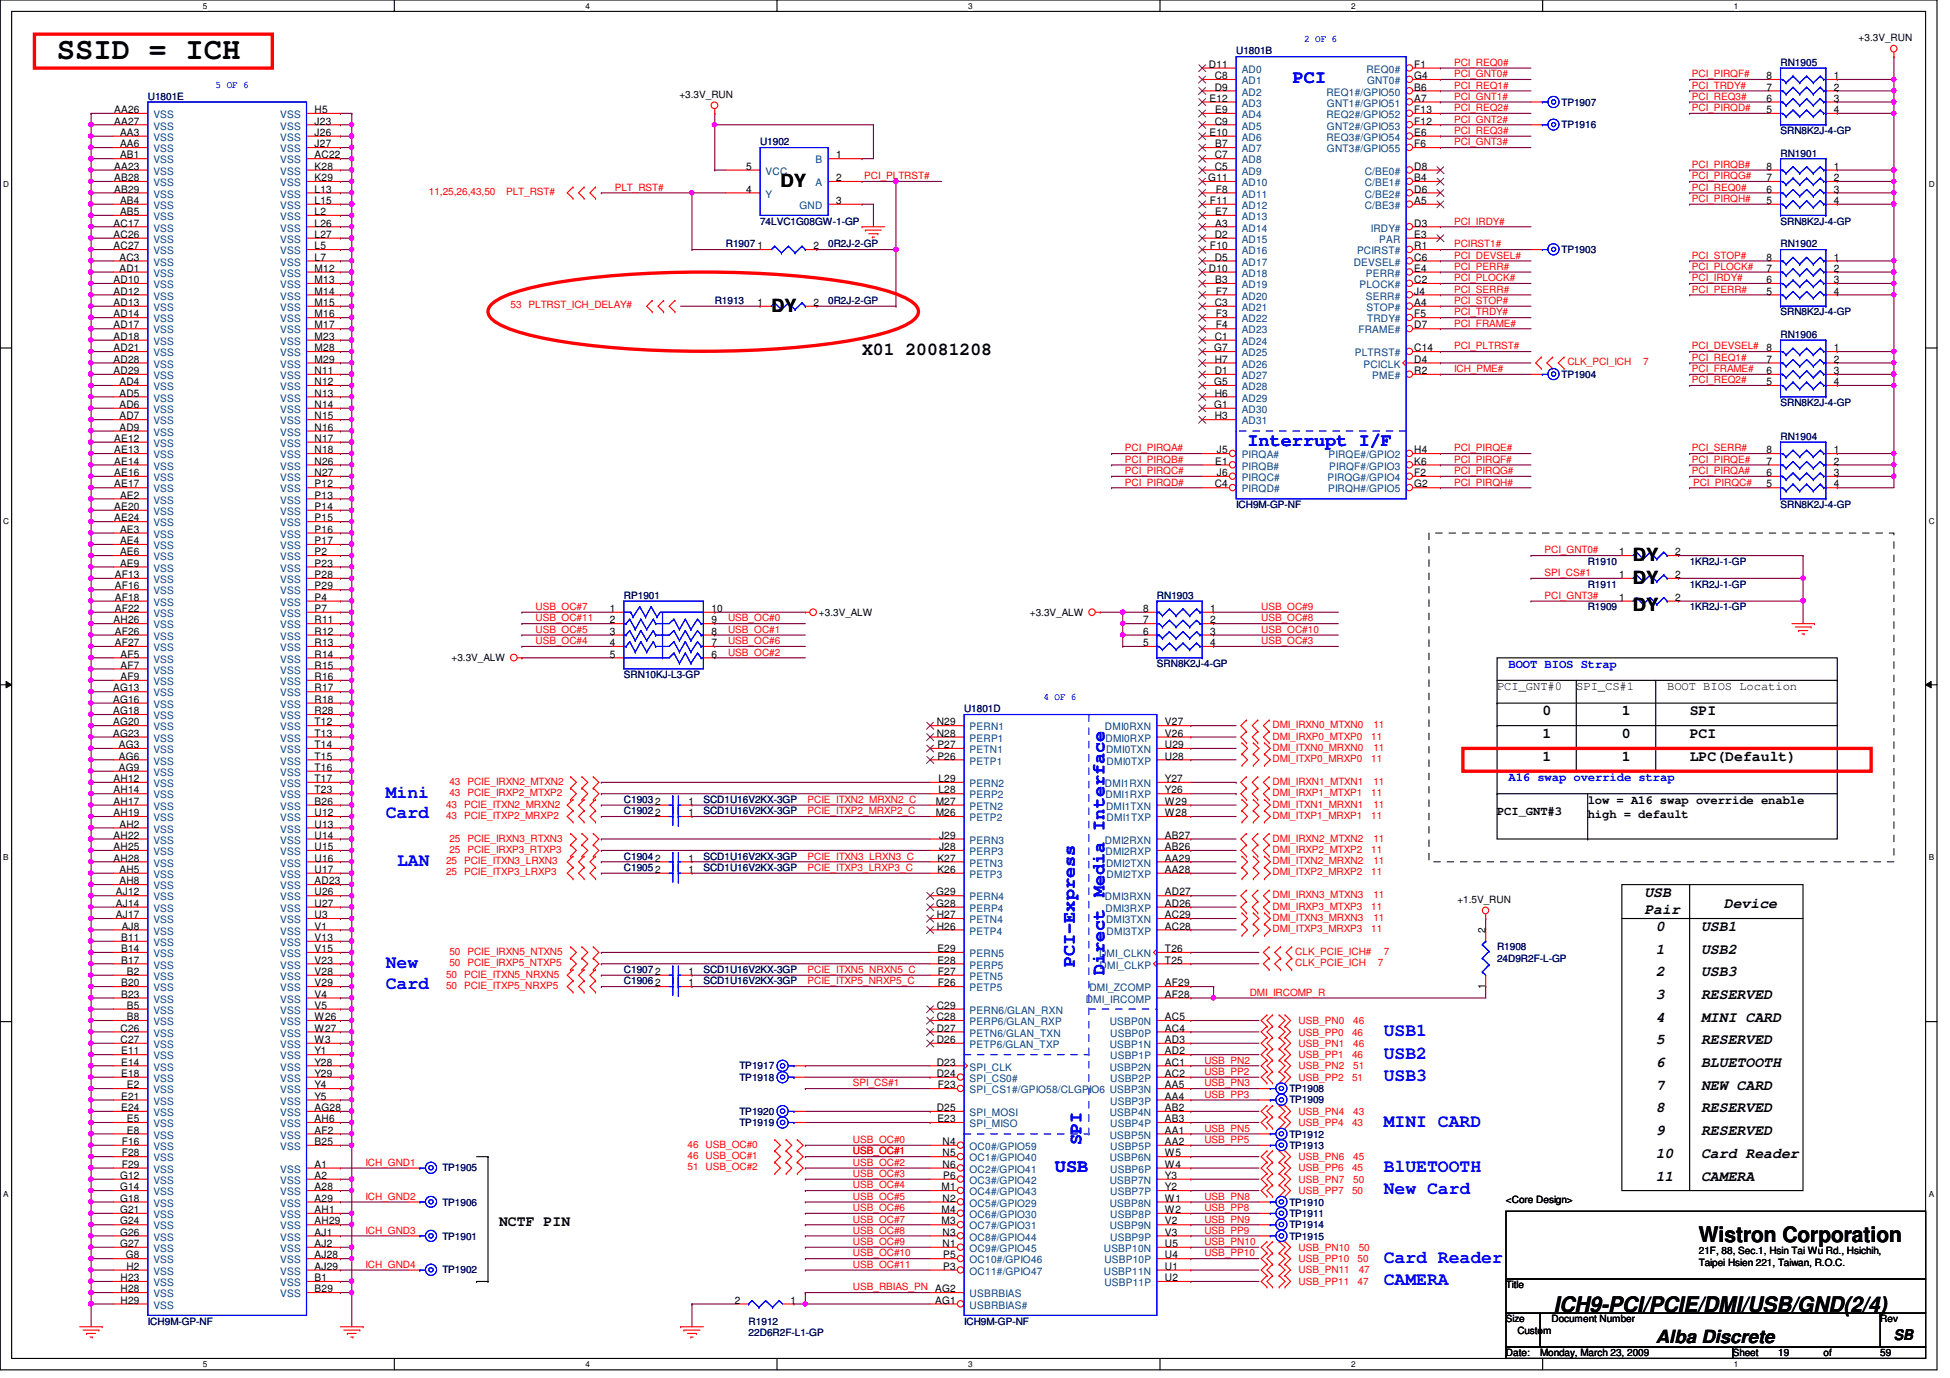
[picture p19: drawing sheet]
<svg xmlns="http://www.w3.org/2000/svg" width="297mm" height="210mm" viewBox="0 0 297 210" stroke-linecap="round" stroke-linejoin="round" font-family="sans-serif">
<defs><g id="words">
<text font-size="4.7" x="8.7" y="9.1">SSID = ICH</text>
<g font-size="3.3">
<text x="258.8" y="189.2">Wistron Corporation</text>
<text x="236.7" y="199.9">ICH9-PCI/PCIE/DMI/USB/GND(2/4)</text>
</g>
<g font-size="2.8" fill="#00f">
<text x="196.9" y="12.7">PCI</text>
<text x="190" y="68">Interrupt I/F</text>
<text x="58.8" y="121.5">Mini</text>
<text x="58.8" y="124.7">Card</text>
<text x="60.5" y="131.9">LAN</text>
<text x="58.8" y="147.4">New</text>
<text x="163.7" y="147.3" transform="rotate(-90 163.7 147.3)">PCI-Express</text>
<text x="168.2" y="148.5" transform="rotate(-90 168.2 148.5)">Direct Media Interface</text>
<text x="58.8" y="150.6">Card</text>
<text x="210.8" y="157.8">USB1</text>
<text x="210.8" y="161.2">USB2</text>
<text x="210.8" y="164.7">USB3</text>
<text x="210.8" y="171.6">MINI CARD</text>
<text x="160.7" y="178.5">USB</text>
<text x="164.8" y="174.5" transform="rotate(-90 164.8 174.5)">SPI</text>
<text x="210.8" y="178.5">BlUETOOTH</text>
<text x="210.8" y="181.9">New Card</text>
<text x="210.8" y="195.8">CAMERA</text>
<text x="210.8" y="192.3">Card Reader</text>
</g>
<g font-size="2.8">
<text x="118.9" y="28.5">DY</text>
<text x="117.5" y="47.5">DY</text>
<text x="131.3" y="54.1">X01 20081208</text>
<text x="248.7" y="85.5">DY</text>
<text x="248.7" y="88.9">DY</text>
<text x="248.7" y="93.1">DY</text>
<text x="252.2" y="204.6">Alba Discrete</text>
</g>
<g font-size="2.2">
<text x="234.9" y="109">0</text>
<text x="234.9" y="112.4">1</text>
<text x="247.1" y="109">1</text>
<text x="247.1" y="112.4">0</text>
<text x="257.4" y="109">SPI</text>
<text x="257.4" y="112.4">PCI</text>
<text x="234.9" y="115.9">1</text>
<text x="247.1" y="115.9">1</text>
<text x="257.4" y="115.9">LPC(Default)</text>
<text x="250.5" y="136.7">USB</text>
<text x="250.5" y="139.2">Pair</text>
<text x="252.2" y="141.8">0</text>
<text x="259.1" y="141.8">USB1</text>
<text x="262.6" y="138.3">Device</text>
<text x="252.2" y="148.7">2</text>
<text x="252.2" y="145.3">1</text>
<text x="259.1" y="145.3">USB2</text>
<text x="259.1" y="148.7">USB3</text>
<text x="252.2" y="155.6">4</text>
<text x="252.2" y="152.2">3</text>
<text x="259.1" y="155.6">MINI CARD</text>
<text x="259.1" y="152.2">RESERVED</text>
<text x="252.2" y="159.1">5</text>
<text x="259.1" y="159.1">RESERVED</text>
<text x="252.2" y="162.6">6</text>
<text x="252.2" y="166">7</text>
<text x="259.1" y="166">NEW CARD</text>
<text x="259.1" y="162.6">BLUETOOTH</text>
<text x="252.2" y="169.5">8</text>
<text x="252.2" y="172.9">9</text>
<text x="259.1" y="172.9">RESERVED</text>
<text x="259.1" y="169.5">RESERVED</text>
<text x="252.2" y="176.4">10</text>
<text x="252.2" y="179.8">11</text>
<text x="259.1" y="179.8">CAMERA</text>
<text x="259.1" y="176.4">Card Reader</text>
<text x="76" y="186.7">NCTF PIN</text>
<text x="288.5" y="204.1">SB</text>
</g>
<g font-size="1.9" fill="#00f">
<text x="229.8" y="101.8">BOOT BIOS Strap</text>
<text x="229.8" y="119">A16 swap override strap</text>
</g>
<g font-size="1.9">
<text x="228" y="105.1">PCI_GNT#0</text>
<text x="240.1" y="105.1">SPI_CS#1</text>
<text x="254" y="105.1">BOOT BIOS Location</text>
<text x="228" y="124.2">PCI_GNT#3</text>
<text x="241.8" y="122.5">low = A16 swap override enable</text>
<text x="241.8" y="124.6">high = default</text>
</g>
<g font-size="1.6">
<text x="184.1" y="10.3">D11</text>
<text x="215.4" y="10.3">F1</text>
<text x="17.4" y="17.2">AA26</text>
<text x="47.9" y="17.2">H5</text>
<text x="184.2" y="15.5">E12</text>
<text x="185" y="12.1">C8</text>
<text x="185" y="13.8">D9</text>
<text x="185.1" y="17.2">E9</text>
<text x="215.4" y="12.1">G4</text>
<text x="215.4" y="13.8">B6</text>
<text x="215.4" y="15.5">A7</text>
<text x="215.4" y="17.2">F13</text>
<text x="269.1" y="17.2">5</text>
<text x="269.1" y="15.5">6</text>
<text x="269.1" y="13.8">7</text>
<text x="269.1" y="12.1">8</text>
<text x="279.4" y="12.1">1</text>
<text x="279.4" y="13.8">2</text>
<text x="279.4" y="15.5">3</text>
<text x="279.4" y="17.2">4</text>
<text x="17.4" y="19">AA27</text>
<text x="18.3" y="20.7">AA3</text>
<text x="18.3" y="22.4">AA6</text>
<text x="47.9" y="19">J23</text>
<text x="47.9" y="20.7">J26</text>
<text x="47.9" y="22.4">J27</text>
<text x="184.2" y="20.7">E10</text>
<text x="185" y="19">C9</text>
<text x="185.1" y="22.4">B7</text>
<text x="215.4" y="19">F12</text>
<text x="215.4" y="20.7">E6</text>
<text x="215.4" y="22.4">F6</text>
<text x="17.4" y="25.9">AA23</text>
<text x="17.4" y="27.6">AB28</text>
<text x="17.4" y="29.3">AB29</text>
<text x="18.3" y="24.1">AB1</text>
<text x="47.9" y="24.1">AC22</text>
<text x="47.9" y="25.9">K28</text>
<text x="47.9" y="27.6">K29</text>
<text x="47.9" y="29.3">L13</text>
<text x="113.7" y="29.3">4</text>
<text x="113.7" y="25.9">5</text>
<text x="127.4" y="24.1">1</text>
<text x="127.4" y="27.6">2</text>
<text x="184.1" y="27.6">G11</text>
<text x="185" y="24.1">C7</text>
<text x="185" y="25.9">C5</text>
<text x="185.2" y="29.3">F8</text>
<text x="215.4" y="25.9">D8</text>
<text x="215.4" y="27.6">B4</text>
<text x="215.4" y="29.3">D6</text>
<text x="269.1" y="29.3">6</text>
<text x="269.1" y="27.6">7</text>
<text x="269.1" y="25.9">8</text>
<text x="279.4" y="25.9">1</text>
<text x="279.4" y="27.6">2</text>
<text x="279.4" y="29.3">3</text>
<text x="17.3" y="34.5">AC17</text>
<text x="18.3" y="31.1">AB4</text>
<text x="18.3" y="32.8">AB5</text>
<text x="47.9" y="31.1">L15</text>
<text x="47.9" y="32.8">L2</text>
<text x="47.9" y="34.5">L26</text>
<text x="127.4" y="31.1">3</text>
<text x="184.3" y="31.1">F11</text>
<text x="185.1" y="32.8">E7</text>
<text x="185.1" y="34.5">A3</text>
<text x="215.4" y="31.1">A5</text>
<text x="215.4" y="34.5">D3</text>
<text x="269.1" y="31.1">5</text>
<text x="279.4" y="31.1">4</text>
<text x="17.3" y="36.2">AC26</text>
<text x="17.3" y="38">AC27</text>
<text x="18.2" y="39.7">AC3</text>
<text x="18.2" y="41.4">AD1</text>
<text x="47.9" y="36.2">L27</text>
<text x="47.9" y="38">L5</text>
<text x="47.9" y="39.7">L7</text>
<text x="47.9" y="41.4">M12</text>
<text x="115.4" y="38">1</text>
<text x="123.9" y="38">2</text>
<text x="184.1" y="41.4">D10</text>
<text x="184.3" y="38">F10</text>
<text x="185" y="36.2">D2</text>
<text x="185" y="39.7">D5</text>
<text x="215.4" y="36.2">E3</text>
<text x="215.4" y="38">R1</text>
<text x="215.4" y="39.7">C6</text>
<text x="215.4" y="41.4">E4</text>
<text x="269.1" y="41.4">7</text>
<text x="269.1" y="39.7">8</text>
<text x="279.4" y="39.7">1</text>
<text x="279.4" y="41.4">2</text>
<text x="17.3" y="43.1">AD10</text>
<text x="17.3" y="44.9">AD12</text>
<text x="17.3" y="46.6">AD13</text>
<text x="47.9" y="43.1">M13</text>
<text x="47.9" y="44.9">M14</text>
<text x="47.9" y="46.6">M15</text>
<text x="115.4" y="46.6">1</text>
<text x="123.9" y="46.6">2</text>
<text x="185" y="46.6">C3</text>
<text x="185.1" y="43.1">B3</text>
<text x="185.2" y="44.9">F7</text>
<text x="215.4" y="43.1">C2</text>
<text x="215.4" y="44.9">J4</text>
<text x="215.4" y="46.6">A4</text>
<text x="269.1" y="44.9">5</text>
<text x="269.1" y="43.1">6</text>
<text x="279.4" y="43.1">3</text>
<text x="279.4" y="44.9">4</text>
<text x="17.3" y="48.3">AD14</text>
<text x="17.3" y="50">AD17</text>
<text x="17.3" y="51.8">AD18</text>
<text x="17.3" y="53.5">AD21</text>
<text x="47.9" y="48.3">M16</text>
<text x="47.9" y="50">M17</text>
<text x="47.9" y="51.8">M23</text>
<text x="47.9" y="53.5">M28</text>
<text x="185" y="53.5">G7</text>
<text x="185" y="51.8">C1</text>
<text x="185.2" y="48.3">F3</text>
<text x="185.2" y="50">F4</text>
<text x="215.4" y="48.3">F5</text>
<text x="215.4" y="50">D7</text>
<text x="215.4" y="53.5">C14</text>
<text x="269.1" y="53.5">8</text>
<text x="279.4" y="53.5">1</text>
<text x="17.3" y="55.2">AD28</text>
<text x="17.3" y="57">AD29</text>
<text x="18.2" y="58.7">AD4</text>
<text x="47.9" y="55.2">M29</text>
<text x="47.9" y="57">N11</text>
<text x="47.9" y="58.7">N12</text>
<text x="185" y="58.7">G5</text>
<text x="185" y="55.2">H7</text>
<text x="185" y="57">D1</text>
<text x="215.4" y="55.2">D4</text>
<text x="215.4" y="57">R2</text>
<text x="269.1" y="58.7">5</text>
<text x="269.1" y="57">6</text>
<text x="269.1" y="55.2">7</text>
<text x="279.4" y="55.2">2</text>
<text x="279.4" y="57">3</text>
<text x="279.4" y="58.7">4</text>
<text x="18.2" y="60.4">AD5</text>
<text x="18.2" y="62.1">AD6</text>
<text x="18.2" y="63.9">AD7</text>
<text x="18.2" y="65.6">AD9</text>
<text x="47.9" y="60.4">N13</text>
<text x="47.9" y="62.1">N14</text>
<text x="47.9" y="63.9">N15</text>
<text x="47.9" y="65.6">N16</text>
<text x="185" y="62.1">G1</text>
<text x="185" y="60.4">H6</text>
<text x="185" y="63.9">H3</text>
<text x="17.4" y="67.3">AE12</text>
<text x="17.4" y="69">AE13</text>
<text x="17.4" y="70.8">AE14</text>
<text x="47.9" y="67.3">N17</text>
<text x="47.9" y="69">N18</text>
<text x="47.9" y="70.8">N26</text>
<text x="185.1" y="70.8">E1</text>
<text x="185.4" y="69">J5</text>
<text x="215.4" y="70.8">K6</text>
<text x="215.4" y="69">H4</text>
<text x="269.1" y="70.8">7</text>
<text x="269.1" y="69">8</text>
<text x="279.4" y="69">1</text>
<text x="279.4" y="70.8">2</text>
<text x="17.4" y="72.5">AE16</text>
<text x="17.4" y="74.3">AE17</text>
<text x="17.4" y="77.7">AE20</text>
<text x="18.3" y="75.9">AE2</text>
<text x="47.9" y="72.5">N27</text>
<text x="47.9" y="74.3">P12</text>
<text x="47.9" y="75.9">P13</text>
<text x="47.9" y="77.7">P14</text>
<text x="185" y="74.3">C4</text>
<text x="185.4" y="72.5">J6</text>
<text x="215.4" y="74.3">G2</text>
<text x="215.4" y="72.5">F2</text>
<text x="269.1" y="74.3">5</text>
<text x="269.1" y="72.5">6</text>
<text x="279.4" y="72.5">3</text>
<text x="279.4" y="74.3">4</text>
<text x="17.4" y="79.4">AE24</text>
<text x="18.3" y="81.2">AE3</text>
<text x="18.3" y="82.9">AE4</text>
<text x="47.9" y="79.4">P15</text>
<text x="47.9" y="81.2">P16</text>
<text x="47.9" y="82.9">P17</text>
<text x="17.5" y="88.1">AF13</text>
<text x="17.5" y="89.8">AF16</text>
<text x="18.3" y="84.6">AE6</text>
<text x="18.3" y="86.3">AE9</text>
<text x="47.9" y="84.6">P2</text>
<text x="47.9" y="86.3">P23</text>
<text x="47.9" y="88.1">P28</text>
<text x="47.9" y="89.8">P29</text>
<text x="246.6" y="84.6">1</text>
<text x="246.6" y="88.1">1</text>
<text x="255.2" y="84.6">2</text>
<text x="255.2" y="88.1">2</text>
<text x="17.3" y="95">AH26</text>
<text x="17.5" y="91.5">AF18</text>
<text x="17.5" y="93.2">AF22</text>
<text x="47.9" y="91.5">P4</text>
<text x="47.9" y="93.2">P7</text>
<text x="47.9" y="95">R11</text>
<text x="92.9" y="93.2">1</text>
<text x="92.9" y="95">2</text>
<text x="108.4" y="95">9</text>
<text x="108.4" y="93.2">10</text>
<text x="174.1" y="95">7</text>
<text x="174.1" y="93.2">8</text>
<text x="184.4" y="93.2">1</text>
<text x="184.4" y="95">2</text>
<text x="246.6" y="91.5">1</text>
<text x="255.2" y="91.5">2</text>
<text x="17.5" y="96.7">AF26</text>
<text x="17.5" y="98.4">AF27</text>
<text x="18.4" y="100.2">AF5</text>
<text x="18.4" y="101.9">AF7</text>
<text x="47.9" y="96.7">R12</text>
<text x="47.9" y="98.4">R13</text>
<text x="47.9" y="100.2">R14</text>
<text x="47.9" y="101.9">R15</text>
<text x="92.9" y="96.7">3</text>
<text x="92.9" y="98.4">4</text>
<text x="92.9" y="100.2">5</text>
<text x="108.4" y="100.2">6</text>
<text x="108.4" y="98.4">7</text>
<text x="108.4" y="96.7">8</text>
<text x="174.1" y="98.4">5</text>
<text x="174.1" y="96.7">6</text>
<text x="184.4" y="96.7">3</text>
<text x="184.4" y="98.4">4</text>
<text x="17.2" y="105.3">AG13</text>
<text x="17.2" y="107.1">AG16</text>
<text x="18.4" y="103.6">AF9</text>
<text x="47.9" y="103.6">R16</text>
<text x="47.9" y="105.3">R17</text>
<text x="47.9" y="107.1">R18</text>
<text x="17.2" y="108.8">AG18</text>
<text x="17.2" y="110.5">AG20</text>
<text x="17.2" y="112.2">AG23</text>
<text x="18.1" y="114">AG3</text>
<text x="47.9" y="108.8">R28</text>
<text x="47.9" y="110.5">T12</text>
<text x="47.9" y="112.2">T13</text>
<text x="47.9" y="114">T14</text>
<text x="142.7" y="110.5">N29</text>
<text x="142.7" y="112.2">N28</text>
<text x="142.8" y="114">P27</text>
<text x="177.5" y="110.5">V27</text>
<text x="177.5" y="112.2">V26</text>
<text x="177.5" y="114">U29</text>
<text x="17.3" y="119.1">AH12</text>
<text x="18.1" y="115.7">AG6</text>
<text x="18.1" y="117.4">AG9</text>
<text x="47.9" y="115.7">T15</text>
<text x="47.9" y="117.4">T16</text>
<text x="47.9" y="119.1">T17</text>
<text x="142.8" y="115.7">P26</text>
<text x="143" y="119.1">L29</text>
<text x="177.5" y="115.7">U28</text>
<text x="177.5" y="119.1">Y27</text>
<text x="17.3" y="120.9">AH14</text>
<text x="17.3" y="122.6">AH17</text>
<text x="17.3" y="124.3">AH19</text>
<text x="47.9" y="120.9">T23</text>
<text x="47.9" y="124.3">U12</text>
<text x="47.9" y="122.6">B26</text>
<text x="99.8" y="122.6">2</text>
<text x="99.8" y="124.3">2</text>
<text x="104.9" y="122.6">1</text>
<text x="104.9" y="124.3">1</text>
<text x="142.5" y="122.6">M27</text>
<text x="142.5" y="124.3">M26</text>
<text x="143" y="120.9">L28</text>
<text x="177.5" y="120.9">Y26</text>
<text x="177.5" y="122.6">W29</text>
<text x="177.5" y="124.3">W28</text>
<text x="17.3" y="127.8">AH22</text>
<text x="17.3" y="129.5">AH25</text>
<text x="17.3" y="131.2">AH28</text>
<text x="18.2" y="126.1">AH2</text>
<text x="47.9" y="126.1">U13</text>
<text x="47.9" y="127.8">U14</text>
<text x="47.9" y="129.5">U15</text>
<text x="47.9" y="131.2">U16</text>
<text x="99.8" y="131.2">2</text>
<text x="104.9" y="131.2">1</text>
<text x="142.8" y="131.2">K27</text>
<text x="143" y="127.8">J29</text>
<text x="143" y="129.5">J28</text>
<text x="177.5" y="127.8">AB27</text>
<text x="177.5" y="129.5">AB26</text>
<text x="177.5" y="131.2">AA29</text>
<text x="17.6" y="136.4">AJ12</text>
<text x="18.2" y="133">AH5</text>
<text x="18.2" y="134.7">AH8</text>
<text x="47.9" y="133">U17</text>
<text x="47.9" y="134.7">AD23</text>
<text x="47.9" y="136.4">U26</text>
<text x="99.8" y="133">2</text>
<text x="104.9" y="133">1</text>
<text x="142.6" y="136.4">G29</text>
<text x="142.8" y="133">K26</text>
<text x="177.5" y="133">AA28</text>
<text x="177.5" y="136.4">AD27</text>
<text x="17.6" y="138.1">AJ14</text>
<text x="17.6" y="139.9">AJ17</text>
<text x="18.5" y="143.3">B11</text>
<text x="18.5" y="141.6">AJ8</text>
<text x="47.9" y="138.1">U27</text>
<text x="47.9" y="139.9">U3</text>
<text x="47.9" y="141.6">V1</text>
<text x="47.9" y="143.3">V13</text>
<text x="142.6" y="138.1">G28</text>
<text x="142.7" y="139.9">H27</text>
<text x="142.7" y="141.6">H26</text>
<text x="177.5" y="138.1">AD26</text>
<text x="177.5" y="139.9">AC29</text>
<text x="177.5" y="141.6">AC28</text>
<text x="226.3" y="142.2" transform="rotate(-90 226.3 142.2)">2</text>
<text x="18.5" y="145">B14</text>
<text x="18.5" y="146.8">B17</text>
<text x="19.3" y="148.5">B2</text>
<text x="47.9" y="145">V15</text>
<text x="47.9" y="146.8">V23</text>
<text x="47.9" y="148.5">V28</text>
<text x="99.8" y="148.5">2</text>
<text x="104.9" y="148.5">1</text>
<text x="142.8" y="145">E29</text>
<text x="142.8" y="146.8">E28</text>
<text x="142.9" y="148.5">F27</text>
<text x="177.5" y="145">T26</text>
<text x="177.5" y="146.8">T25</text>
<text x="18.5" y="150.2">B20</text>
<text x="18.5" y="152">B23</text>
<text x="19.3" y="153.7">B5</text>
<text x="19.3" y="155.4">B8</text>
<text x="47.9" y="150.2">V29</text>
<text x="47.9" y="152">V4</text>
<text x="47.9" y="153.7">V5</text>
<text x="47.9" y="155.4">W26</text>
<text x="99.8" y="150.2">2</text>
<text x="104.9" y="150.2">1</text>
<text x="142.7" y="153.7">C29</text>
<text x="142.7" y="155.4">C28</text>
<text x="142.9" y="150.2">F26</text>
<text x="177.5" y="150.2">AF29</text>
<text x="177.5" y="152">AF28</text>
<text x="177.5" y="155.4">AC5</text>
<text x="226.3" y="150.6" transform="rotate(-90 226.3 150.6)">1</text>
<text x="18.4" y="157.1">C26</text>
<text x="18.4" y="158.9">C27</text>
<text x="18.5" y="160.6">E11</text>
<text x="47.9" y="157.1">W27</text>
<text x="47.9" y="158.9">W3</text>
<text x="47.9" y="160.6">Y1</text>
<text x="142.7" y="157.1">D27</text>
<text x="142.7" y="158.9">D26</text>
<text x="177.5" y="157.1">AC4</text>
<text x="177.5" y="158.9">AD3</text>
<text x="177.5" y="160.6">AD2</text>
<text x="18.5" y="162.3">E14</text>
<text x="18.5" y="164">E18</text>
<text x="18.5" y="167.5">E21</text>
<text x="19.3" y="165.8">E2</text>
<text x="47.9" y="162.3">Y28</text>
<text x="47.9" y="164">Y29</text>
<text x="47.9" y="165.8">Y4</text>
<text x="47.9" y="167.5">Y5</text>
<text x="142.7" y="162.3">D23</text>
<text x="142.7" y="164">D24</text>
<text x="142.9" y="165.8">F23</text>
<text x="177.5" y="162.3">AC1</text>
<text x="177.5" y="164">AC2</text>
<text x="177.5" y="165.8">AA5</text>
<text x="177.5" y="167.5">AA4</text>
<text x="18.5" y="169.2">E24</text>
<text x="19.3" y="170.9">E5</text>
<text x="19.3" y="172.7">E8</text>
<text x="47.9" y="169.2">AG28</text>
<text x="47.9" y="170.9">AH6</text>
<text x="47.9" y="172.7">AF2</text>
<text x="142.7" y="169.2">D25</text>
<text x="142.8" y="170.9">E23</text>
<text x="177.5" y="169.2">AB2</text>
<text x="177.5" y="170.9">AB3</text>
<text x="177.5" y="172.7">AA1</text>
<text x="18.3" y="179.6">G12</text>
<text x="18.5" y="174.4">F16</text>
<text x="18.5" y="176.1">F28</text>
<text x="18.5" y="177.9">F29</text>
<text x="47.9" y="177.9">A1</text>
<text x="47.9" y="179.6">A2</text>
<text x="47.9" y="174.4">B25</text>
<text x="143.6" y="174.4">N4</text>
<text x="143.6" y="176.1">N5</text>
<text x="143.6" y="177.9">N6</text>
<text x="143.7" y="179.6">P6</text>
<text x="177.5" y="174.4">AA2</text>
<text x="177.5" y="176.1">W5</text>
<text x="177.5" y="177.9">W4</text>
<text x="177.5" y="179.6">Y3</text>
<text x="18.3" y="181.3">G14</text>
<text x="18.3" y="183">G18</text>
<text x="18.3" y="184.8">G21</text>
<text x="47.9" y="181.3">A28</text>
<text x="47.9" y="183">A29</text>
<text x="47.9" y="184.8">AH1</text>
<text x="143.4" y="181.3">M1</text>
<text x="143.4" y="184.8">M4</text>
<text x="143.6" y="183">N2</text>
<text x="177.5" y="181.3">Y2</text>
<text x="177.5" y="184.8">W2</text>
<text x="177.5" y="183">W1</text>
<text x="18.3" y="186.5">G24</text>
<text x="18.3" y="188.2">G26</text>
<text x="18.3" y="189.9">G27</text>
<text x="19.2" y="191.7">G8</text>
<text x="47.9" y="186.5">AH29</text>
<text x="47.9" y="188.2">AJ1</text>
<text x="47.9" y="189.9">AJ2</text>
<text x="47.9" y="191.7">AJ28</text>
<text x="143.4" y="186.5">M3</text>
<text x="143.6" y="188.2">N3</text>
<text x="143.6" y="189.9">N1</text>
<text x="143.7" y="191.7">P5</text>
<text x="177.5" y="186.5">V2</text>
<text x="177.5" y="188.2">V3</text>
<text x="177.5" y="189.9">U5</text>
<text x="177.5" y="191.7">U4</text>
<text x="18.4" y="195.2">H23</text>
<text x="18.4" y="196.8">H28</text>
<text x="19.3" y="193.4">H2</text>
<text x="47.9" y="193.4">AJ29</text>
<text x="47.9" y="195.2">B1</text>
<text x="47.9" y="196.8">B29</text>
<text x="142.4" y="196.8">AG2</text>
<text x="143.7" y="193.4">P3</text>
<text x="177.5" y="193.4">U1</text>
<text x="177.5" y="195.2">U2</text>
<text x="18.4" y="198.6">H29</text>
<text x="111.9" y="198.6">2</text>
<text x="120.4" y="198.6">1</text>
<text x="142.4" y="198.6">AG1</text>
</g>
<g font-size="1.6" fill="#004080">
<text x="189.1" y="11.1">AD0</text>
<text x="208.1" y="11.1">REQ0#</text>
<text x="23.4" y="18">VSS</text>
<text x="42.7" y="18">VSS</text>
<text x="189.1" y="12.8">AD1</text>
<text x="189.1" y="14.6">AD2</text>
<text x="189.1" y="16.3">AD3</text>
<text x="189.1" y="18">AD4</text>
<text x="202.1" y="14.6">REQ1#/GPIO50</text>
<text x="202.1" y="18">REQ2#/GPIO52</text>
<text x="202.1" y="16.3">GNT1#/GPIO51</text>
<text x="208.2" y="12.8">GNT0#</text>
<text x="23.4" y="19.7">VSS</text>
<text x="23.4" y="21.5">VSS</text>
<text x="23.4" y="23.2">VSS</text>
<text x="42.7" y="19.7">VSS</text>
<text x="42.7" y="21.5">VSS</text>
<text x="42.7" y="23.2">VSS</text>
<text x="189.1" y="19.7">AD5</text>
<text x="189.1" y="21.5">AD6</text>
<text x="189.1" y="23.2">AD7</text>
<text x="202.1" y="21.5">REQ3#/GPIO54</text>
<text x="202.1" y="19.7">GNT2#/GPIO53</text>
<text x="202.1" y="23.2">GNT3#/GPIO55</text>
<text x="23.4" y="24.9">VSS</text>
<text x="23.4" y="26.6">VSS</text>
<text x="23.4" y="28.4">VSS</text>
<text x="42.7" y="24.9">VSS</text>
<text x="42.7" y="26.6">VSS</text>
<text x="42.7" y="28.4">VSS</text>
<text x="116.6" y="26.6">VCC</text>
<text x="124.2" y="24.9">B</text>
<text x="124.2" y="28.4">A</text>
<text x="189.1" y="24.9">AD8</text>
<text x="189.1" y="26.6">AD9</text>
<text x="189.1" y="28.4">AD10</text>
<text x="207.9" y="26.6">C/BE0#</text>
<text x="207.9" y="28.4">C/BE1#</text>
<text x="23.4" y="30.1">VSS</text>
<text x="23.4" y="31.8">VSS</text>
<text x="23.4" y="33.5">VSS</text>
<text x="23.4" y="35.3">VSS</text>
<text x="42.7" y="30.1">VSS</text>
<text x="42.7" y="31.8">VSS</text>
<text x="42.7" y="33.5">VSS</text>
<text x="42.7" y="35.3">VSS</text>
<text x="116.6" y="30.1">Y</text>
<text x="121.8" y="31.8">GND</text>
<text x="189.1" y="30.1">AD11</text>
<text x="189.1" y="31.8">AD12</text>
<text x="189.1" y="33.5">AD13</text>
<text x="189.1" y="35.3">AD14</text>
<text x="207.9" y="30.1">C/BE2#</text>
<text x="207.9" y="31.8">C/BE3#</text>
<text x="208.8" y="35.3">IRDY#</text>
<text x="23.4" y="37">VSS</text>
<text x="23.4" y="38.7">VSS</text>
<text x="23.4" y="40.5">VSS</text>
<text x="42.7" y="37">VSS</text>
<text x="42.7" y="38.7">VSS</text>
<text x="42.7" y="40.5">VSS</text>
<text x="189.1" y="37">AD15</text>
<text x="189.1" y="38.7">AD16</text>
<text x="189.1" y="40.5">AD17</text>
<text x="206.2" y="40.5">DEVSEL#</text>
<text x="206.7" y="38.7">PCIRST#</text>
<text x="210.1" y="37">PAR</text>
<text x="23.4" y="42.2">VSS</text>
<text x="23.4" y="43.9">VSS</text>
<text x="23.4" y="45.6">VSS</text>
<text x="23.4" y="47.4">VSS</text>
<text x="42.7" y="42.2">VSS</text>
<text x="42.7" y="43.9">VSS</text>
<text x="42.7" y="45.6">VSS</text>
<text x="42.7" y="47.4">VSS</text>
<text x="189.1" y="42.2">AD18</text>
<text x="189.1" y="43.9">AD19</text>
<text x="189.1" y="45.6">AD20</text>
<text x="189.1" y="47.4">AD21</text>
<text x="207.1" y="43.9">PLOCK#</text>
<text x="208.1" y="42.2">PERR#</text>
<text x="208.1" y="45.6">SERR#</text>
<text x="208.1" y="47.4">STOP#</text>
<text x="23.4" y="49.1">VSS</text>
<text x="23.4" y="50.8">VSS</text>
<text x="23.4" y="52.5">VSS</text>
<text x="42.7" y="49.1">VSS</text>
<text x="42.7" y="50.8">VSS</text>
<text x="42.7" y="52.5">VSS</text>
<text x="189.1" y="49.1">AD22</text>
<text x="189.1" y="50.8">AD23</text>
<text x="189.1" y="52.5">AD24</text>
<text x="206.9" y="50.8">FRAME#</text>
<text x="208.2" y="49.1">TRDY#</text>
<text x="23.4" y="54.3">VSS</text>
<text x="23.4" y="56">VSS</text>
<text x="23.4" y="57.7">VSS</text>
<text x="23.4" y="59.4">VSS</text>
<text x="42.7" y="54.3">VSS</text>
<text x="42.7" y="56">VSS</text>
<text x="42.7" y="57.7">VSS</text>
<text x="42.7" y="59.4">VSS</text>
<text x="189.1" y="54.3">AD25</text>
<text x="189.1" y="56">AD26</text>
<text x="189.1" y="57.7">AD27</text>
<text x="189.1" y="59.4">AD28</text>
<text x="206.4" y="54.3">PLTRST#</text>
<text x="207.7" y="56">PCICLK</text>
<text x="209" y="57.7">PME#</text>
<text x="23.4" y="61.2">VSS</text>
<text x="23.4" y="62.9">VSS</text>
<text x="23.4" y="64.6">VSS</text>
<text x="42.7" y="61.2">VSS</text>
<text x="42.7" y="62.9">VSS</text>
<text x="42.7" y="64.6">VSS</text>
<text x="189.1" y="61.2">AD29</text>
<text x="189.1" y="62.9">AD30</text>
<text x="189.1" y="64.6">AD31</text>
<text x="23.4" y="66.4">VSS</text>
<text x="23.4" y="68.1">VSS</text>
<text x="23.4" y="69.8">VSS</text>
<text x="23.4" y="71.5">VSS</text>
<text x="42.7" y="66.4">VSS</text>
<text x="42.7" y="68.1">VSS</text>
<text x="42.7" y="69.8">VSS</text>
<text x="42.7" y="71.5">VSS</text>
<text x="189.1" y="69.8">PIRQA#</text>
<text x="189.1" y="71.5">PIRQB#</text>
<text x="202.4" y="69.8">PIRQE#/GPIO2</text>
<text x="202.5" y="71.5">PIRQF#/GPIO3</text>
<text x="23.4" y="73.3">VSS</text>
<text x="23.4" y="75">VSS</text>
<text x="23.4" y="76.7">VSS</text>
<text x="42.7" y="73.3">VSS</text>
<text x="42.7" y="75">VSS</text>
<text x="42.7" y="76.7">VSS</text>
<text x="189.1" y="73.3">PIRQC#</text>
<text x="189.1" y="75">PIRQD#</text>
<text x="202.2" y="73.3">PIRQG#/GPIO4</text>
<text x="202.3" y="75">PIRQH#/GPIO5</text>
<text x="23.4" y="78.4">VSS</text>
<text x="23.4" y="80.2">VSS</text>
<text x="23.4" y="81.9">VSS</text>
<text x="23.4" y="83.7">VSS</text>
<text x="42.7" y="78.4">VSS</text>
<text x="42.7" y="80.2">VSS</text>
<text x="42.7" y="81.9">VSS</text>
<text x="42.7" y="83.7">VSS</text>
<text x="23.4" y="85.3">VSS</text>
<text x="23.4" y="87.1">VSS</text>
<text x="23.4" y="88.8">VSS</text>
<text x="42.7" y="85.3">VSS</text>
<text x="42.7" y="87.1">VSS</text>
<text x="42.7" y="88.8">VSS</text>
<text x="23.4" y="90.6">VSS</text>
<text x="23.4" y="92.3">VSS</text>
<text x="23.4" y="94">VSS</text>
<text x="23.4" y="95.7">VSS</text>
<text x="42.7" y="90.6">VSS</text>
<text x="42.7" y="92.3">VSS</text>
<text x="42.7" y="94">VSS</text>
<text x="42.7" y="95.7">VSS</text>
<text x="23.4" y="97.5">VSS</text>
<text x="23.4" y="99.2">VSS</text>
<text x="23.4" y="100.9">VSS</text>
<text x="42.7" y="97.5">VSS</text>
<text x="42.7" y="99.2">VSS</text>
<text x="42.7" y="100.9">VSS</text>
<text x="23.4" y="102.6">VSS</text>
<text x="23.4" y="104.4">VSS</text>
<text x="23.4" y="106.1">VSS</text>
<text x="23.4" y="107.8">VSS</text>
<text x="42.7" y="102.6">VSS</text>
<text x="42.7" y="104.4">VSS</text>
<text x="42.7" y="106.1">VSS</text>
<text x="42.7" y="107.8">VSS</text>
<text x="23.4" y="109.6">VSS</text>
<text x="23.4" y="111.3">VSS</text>
<text x="23.4" y="113">VSS</text>
<text x="42.7" y="109.6">VSS</text>
<text x="42.7" y="111.3">VSS</text>
<text x="42.7" y="113">VSS</text>
<text x="147.7" y="111.3">PERN1</text>
<text x="147.7" y="113">PERP1</text>
<text x="168.3" y="111.3">DMI0RXN</text>
<text x="168.4" y="113">DMI0RXP</text>
<text x="23.4" y="114.7">VSS</text>
<text x="23.4" y="116.5">VSS</text>
<text x="23.4" y="118.2">VSS</text>
<text x="23.4" y="119.9">VSS</text>
<text x="42.7" y="114.7">VSS</text>
<text x="42.7" y="116.5">VSS</text>
<text x="42.7" y="118.2">VSS</text>
<text x="42.7" y="119.9">VSS</text>
<text x="147.7" y="114.7">PETN1</text>
<text x="147.7" y="116.5">PETP1</text>
<text x="147.7" y="119.9">PERN2</text>
<text x="168.3" y="119.9">DMI1RXN</text>
<text x="168.5" y="114.7">DMI0TXN</text>
<text x="168.6" y="116.5">DMI0TXP</text>
<text x="23.4" y="121.6">VSS</text>
<text x="23.4" y="123.4">VSS</text>
<text x="23.4" y="125.1">VSS</text>
<text x="42.7" y="121.6">VSS</text>
<text x="42.7" y="125.1">VSS</text>
<text x="42.7" y="123.4">VSS</text>
<text x="147.7" y="121.6">PERP2</text>
<text x="147.7" y="123.4">PETN2</text>
<text x="147.7" y="125.1">PETP2</text>
<text x="168.4" y="121.6">DMI1RXP</text>
<text x="168.5" y="123.4">DMI1TXN</text>
<text x="168.6" y="125.1">DMI1TXP</text>
<text x="23.4" y="126.8">VSS</text>
<text x="23.4" y="128.5">VSS</text>
<text x="23.4" y="130.3">VSS</text>
<text x="23.4" y="132">VSS</text>
<text x="42.7" y="126.8">VSS</text>
<text x="42.7" y="128.5">VSS</text>
<text x="42.7" y="130.3">VSS</text>
<text x="42.7" y="132">VSS</text>
<text x="147.7" y="128.5">PERN3</text>
<text x="147.7" y="130.3">PERP3</text>
<text x="147.7" y="132">PETN3</text>
<text x="168.3" y="128.5">DMI2RXN</text>
<text x="168.4" y="130.3">DMI2RXP</text>
<text x="168.5" y="132">DMI2TXN</text>
<text x="23.4" y="133.7">VSS</text>
<text x="23.4" y="135.5">VSS</text>
<text x="23.4" y="137.2">VSS</text>
<text x="42.7" y="133.7">VSS</text>
<text x="42.7" y="135.5">VSS</text>
<text x="42.7" y="137.2">VSS</text>
<text x="147.7" y="133.7">PETP3</text>
<text x="147.7" y="137.2">PERN4</text>
<text x="168.3" y="137.2">DMI3RXN</text>
<text x="168.6" y="133.7">DMI2TXP</text>
<text x="23.4" y="138.9">VSS</text>
<text x="23.4" y="140.6">VSS</text>
<text x="23.4" y="142.4">VSS</text>
<text x="42.7" y="138.9">VSS</text>
<text x="42.7" y="140.6">VSS</text>
<text x="42.7" y="142.4">VSS</text>
<text x="147.7" y="138.9">PERP4</text>
<text x="147.7" y="140.6">PETN4</text>
<text x="147.7" y="142.4">PETP4</text>
<text x="168.4" y="138.9">DMI3RXP</text>
<text x="168.5" y="140.6">DMI3TXN</text>
<text x="168.6" y="142.4">DMI3TXP</text>
<text x="23.4" y="144.1">VSS</text>
<text x="23.4" y="145.8">VSS</text>
<text x="23.4" y="147.5">VSS</text>
<text x="23.4" y="149.3">VSS</text>
<text x="42.7" y="144.1">VSS</text>
<text x="42.7" y="145.8">VSS</text>
<text x="42.7" y="147.5">VSS</text>
<text x="42.7" y="149.3">VSS</text>
<text x="147.7" y="145.8">PERN5</text>
<text x="147.7" y="147.5">PERP5</text>
<text x="147.7" y="149.3">PETN5</text>
<text x="167.4" y="145.8">DMI_CLKN</text>
<text x="167.5" y="147.5">DMI_CLKP</text>
<text x="23.4" y="151">VSS</text>
<text x="23.4" y="152.7">VSS</text>
<text x="23.4" y="154.4">VSS</text>
<text x="42.7" y="151">VSS</text>
<text x="42.7" y="152.7">VSS</text>
<text x="42.7" y="154.4">VSS</text>
<text x="147.7" y="151">PETP5</text>
<text x="147.7" y="154.4">PERN6/GLAN_RXN</text>
<text x="165.4" y="152.7">DMI_IRCOMP</text>
<text x="165.9" y="151">DMI_ZCOMP</text>
<text x="23.4" y="156.2">VSS</text>
<text x="23.4" y="157.9">VSS</text>
<text x="23.4" y="159.6">VSS</text>
<text x="23.4" y="161.4">VSS</text>
<text x="42.7" y="156.2">VSS</text>
<text x="42.7" y="157.9">VSS</text>
<text x="42.7" y="159.6">VSS</text>
<text x="42.7" y="161.4">VSS</text>
<text x="147.7" y="156.2">PERP6/GLAN_RXP</text>
<text x="147.7" y="157.9">PETN6/GLAN_TXN</text>
<text x="147.7" y="159.6">PETP6/GLAN_TXP</text>
<text x="169" y="156.2">USBP0N</text>
<text x="169" y="159.6">USBP1N</text>
<text x="169.1" y="157.9">USBP0P</text>
<text x="169.1" y="161.4">USBP1P</text>
<text x="23.4" y="163.1">VSS</text>
<text x="23.4" y="164.8">VSS</text>
<text x="23.4" y="166.5">VSS</text>
<text x="42.7" y="163.1">VSS</text>
<text x="42.7" y="164.8">VSS</text>
<text x="42.7" y="166.5">VSS</text>
<text x="147.7" y="163.1">SPI_CLK</text>
<text x="147.7" y="164.8">SPI_CS0#</text>
<text x="147.7" y="166.5">SPI_CS1#/GPIO58/CLGPIO6 USBP3N</text>
<text x="169" y="163.1">USBP2N</text>
<text x="169.1" y="164.8">USBP2P</text>
<text x="23.4" y="168.3">VSS</text>
<text x="23.4" y="170">VSS</text>
<text x="23.4" y="171.7">VSS</text>
<text x="23.4" y="173.4">VSS</text>
<text x="42.7" y="168.3">VSS</text>
<text x="42.7" y="170">VSS</text>
<text x="42.7" y="171.7">VSS</text>
<text x="42.7" y="173.4">VSS</text>
<text x="147.7" y="170">SPI_MOSI</text>
<text x="147.7" y="171.7">SPI_MISO</text>
<text x="169" y="170">USBP4N</text>
<text x="169" y="173.4">USBP5N</text>
<text x="169.1" y="168.3">USBP3P</text>
<text x="169.1" y="171.7">USBP4P</text>
<text x="23.4" y="175.2">VSS</text>
<text x="23.4" y="176.9">VSS</text>
<text x="23.4" y="178.6">VSS</text>
<text x="42.7" y="178.6">VSS</text>
<text x="42.7" y="175.2">VSS</text>
<text x="147.7" y="175.2">OC0#/GPIO59</text>
<text x="147.7" y="176.9">OC1#/GPIO40</text>
<text x="147.7" y="178.6">OC2#/GPIO41</text>
<text x="169" y="176.9">USBP6N</text>
<text x="169.1" y="175.2">USBP5P</text>
<text x="169.1" y="178.6">USBP6P</text>
<text x="23.4" y="180.3">VSS</text>
<text x="23.4" y="182.1">VSS</text>
<text x="23.4" y="183.8">VSS</text>
<text x="23.4" y="185.5">VSS</text>
<text x="42.7" y="180.3">VSS</text>
<text x="42.7" y="182.1">VSS</text>
<text x="42.7" y="183.8">VSS</text>
<text x="42.7" y="185.5">VSS</text>
<text x="147.7" y="180.3">OC3#/GPIO42</text>
<text x="147.7" y="182.1">OC4#/GPIO43</text>
<text x="147.7" y="183.8">OC5#/GPIO29</text>
<text x="147.7" y="185.5">OC6#/GPIO30</text>
<text x="169" y="180.3">USBP7N</text>
<text x="169" y="183.8">USBP8N</text>
<text x="169.1" y="182.1">USBP7P</text>
<text x="169.1" y="185.5">USBP8P</text>
<text x="23.4" y="187.3">VSS</text>
<text x="23.4" y="189">VSS</text>
<text x="23.4" y="190.7">VSS</text>
<text x="42.7" y="187.3">VSS</text>
<text x="42.7" y="189">VSS</text>
<text x="42.7" y="190.7">VSS</text>
<text x="147.7" y="187.3">OC7#/GPIO31</text>
<text x="147.7" y="189">OC8#/GPIO44</text>
<text x="147.7" y="190.7">OC9#/GPIO45</text>
<text x="168.1" y="190.7">USBP10N</text>
<text x="169" y="187.3">USBP9N</text>
<text x="169.1" y="189">USBP9P</text>
<text x="23.4" y="192.4">VSS</text>
<text x="23.4" y="194.2">VSS</text>
<text x="23.4" y="195.9">VSS</text>
<text x="23.4" y="197.6">VSS</text>
<text x="42.7" y="192.4">VSS</text>
<text x="42.7" y="194.2">VSS</text>
<text x="42.7" y="195.9">VSS</text>
<text x="42.7" y="197.6">VSS</text>
<text x="147.7" y="197.6">USBRBIAS</text>
<text x="147.7" y="192.4">OC10#/GPIO46</text>
<text x="147.7" y="194.2">OC11#/GPIO47</text>
<text x="168.1" y="194.2">USBP11N</text>
<text x="168.2" y="192.4">USBP10P</text>
<text x="168.2" y="195.9">USBP11P</text>
<text x="23.4" y="199.3">VSS</text>
<text x="147.7" y="199.3">USBRBIAS#</text>
</g>
<g font-size="1.5" fill="#000080">
<text x="188.3" y="8.3">U1801B</text>
<text x="271.2" y="10">RN1905</text>
<text x="22.5" y="15.2">U1801E</text>
<text x="237.9" y="16.1">TP1907</text>
<text x="115.8" y="22.1">U1902</text>
<text x="237.9" y="19.6">TP1916</text>
<text x="271.2" y="23.9">RN1901</text>
<text x="271.2" y="20.4">SRN8K2J-4-GP</text>
<text x="115.8" y="34.2">74LVC1G08GW-1-GP</text>
<text x="271.2" y="34.2">SRN8K2J-4-GP</text>
<text x="110.6" y="37.7">R1907</text>
<text x="126.1" y="37.7">0R2J-2-GP</text>
<text x="237.9" y="38.5">TP1903</text>
<text x="271.2" y="37.7">RN1902</text>
<text x="108.9" y="46.3">R1913</text>
<text x="126.1" y="46.3">0R2J-2-GP</text>
<text x="271.2" y="48">SRN8K2J-4-GP</text>
<text x="271.2" y="51.5">RN1906</text>
<text x="237.9" y="57.5">TP1904</text>
<text x="271.2" y="61.8">SRN8K2J-4-GP</text>
<text x="271.2" y="67.1">RN1904</text>
<text x="188.3" y="77.4">ICH9M-GP-NF</text>
<text x="271.2" y="77.4">SRN8K2J-4-GP</text>
<text x="241.8" y="86">R1910</text>
<text x="241.8" y="89.5">R1911</text>
<text x="257.4" y="86">1KR2J-1-GP</text>
<text x="257.4" y="89.5">1KR2J-1-GP</text>
<text x="95" y="91.2">RP1901</text>
<text x="176.2" y="91.2">RN1903</text>
<text x="241.8" y="93">R1909</text>
<text x="257.4" y="93">1KR2J-1-GP</text>
<text x="176.2" y="101.6">SRN8K2J-4-GP</text>
<text x="95" y="103.3">SRN10KJ-L3-GP</text>
<text x="146.9" y="108.5">U1801D</text>
<text x="95" y="122.3">C1903</text>
<text x="95" y="124">C1902</text>
<text x="107.1" y="122.3">SCD1U16V2KX-3GP</text>
<text x="107.1" y="124">SCD1U16V2KX-3GP</text>
<text x="95" y="130.9">C1904</text>
<text x="107.1" y="130.9">SCD1U16V2KX-3GP</text>
<text x="95" y="132.7">C1905</text>
<text x="107.1" y="132.7">SCD1U16V2KX-3GP</text>
<text x="95" y="148.2">C1907</text>
<text x="95" y="149.9">C1906</text>
<text x="107.1" y="148.2">SCD1U16V2KX-3GP</text>
<text x="107.1" y="149.9">SCD1U16V2KX-3GP</text>
<text x="228" y="144.8">R1908</text>
<text x="228" y="146.5">24D9R2F-L-GP</text>
<text x="112.6" y="162.9">TP1917</text>
<text x="112.6" y="164.6">TP1918</text>
<text x="196.4" y="166.4">TP1908</text>
<text x="112.6" y="169.8">TP1920</text>
<text x="112.6" y="171.5">TP1919</text>
<text x="196.4" y="168.1">TP1909</text>
<text x="196.4" y="173.3">TP1912</text>
<text x="67.4" y="178.4">TP1905</text>
<text x="196.4" y="175">TP1913</text>
<text x="67.4" y="183.6">TP1906</text>
<text x="196.4" y="185.3">TP1911</text>
<text x="196.4" y="183.6">TP1910</text>
<text x="67.4" y="188.8">TP1901</text>
<text x="196.4" y="188.8">TP1915</text>
<text x="196.4" y="187.1">TP1914</text>
<text x="67.4" y="194">TP1902</text>
<text x="22.5" y="201.8">ICH9M-GP-NF</text>
<text x="114" y="201.8">R1912</text>
<text x="114" y="203.5">22D6R2F-L1-GP</text>
<text x="146.9" y="201.8">ICH9M-GP-NF</text>
</g>
<g font-size="1.5" fill="#00f">
<text x="198.7" y="6.4">2 OF 6</text>
<text x="32.8" y="13.3">5 OF 6</text>
<text x="159" y="106.6">4 OF 6</text>
</g>
<g font-size="1.5" fill="#f00">
<text x="221.5" y="10">PCI_REQ0#</text>
<text x="221.5" y="11.8">PCI_GNT0#</text>
<text x="257.7" y="11.8">PCI_PIRQF#</text>
<text x="221.5" y="16.9">PCI_REQ2#</text>
<text x="221.5" y="13.5">PCI_REQ1#</text>
<text x="221.5" y="15.2">PCI_GNT1#</text>
<text x="257.7" y="13.5">PCI_TRDY#</text>
<text x="257.7" y="16.9">PCI_PIRQD#</text>
<text x="257.7" y="15.2">PCI_REQ3#</text>
<text x="221.5" y="20.4">PCI_REQ3#</text>
<text x="221.5" y="22.1">PCI_GNT3#</text>
<text x="221.5" y="18.7">PCI_GNT2#</text>
<text x="65.3" y="29.7">11,25,26,43,50</text>
<text x="77.1" y="29.7">PLT_RST#</text>
<text x="93.6" y="29">PLT_RST#</text>
<text x="131.7" y="27.3">PCI_PLTRST#</text>
<text x="257.7" y="25.6">PCI_PIRQB#</text>
<text x="257.7" y="27.3">PCI_PIRQG#</text>
<text x="257.7" y="29">PCI_REQ0#</text>
<text x="221.5" y="34.2">PCI_IRDY#</text>
<text x="257.7" y="30.8">PCI_PIRQH#</text>
<text x="221.5" y="39.4">PCI_DEVSEL#</text>
<text x="221.5" y="41.1">PCI_PERR#</text>
<text x="221.5" y="37.7">PCIRST1#</text>
<text x="257.7" y="39.4">PCI_STOP#</text>
<text x="257.7" y="41.1">PCI_PLOCK#</text>
<text x="77.8" y="47">53 PLTRST_ICH_DELAY#</text>
<text x="221.5" y="42.8">PCI_PLOCK#</text>
<text x="221.5" y="44.6">PCI_SERR#</text>
<text x="221.5" y="46.3">PCI_STOP#</text>
<text x="257.7" y="42.8">PCI_IRDY#</text>
<text x="257.7" y="44.6">PCI_PERR#</text>
<text x="221.5" y="53.2">PCI_PLTRST#</text>
<text x="221.5" y="49.7">PCI_FRAME#</text>
<text x="221.5" y="48">PCI_TRDY#</text>
<text x="257.7" y="53.2">PCI_DEVSEL#</text>
<text x="221.5" y="56.7">ICH_PME#</text>
<text x="238.8" y="55.6">CLK_PCI_ICH</text>
<text x="250.3" y="55.6">7</text>
<text x="257.7" y="58.4">PCI_REQ2#</text>
<text x="257.7" y="56.7">PCI_FRAME#</text>
<text x="257.7" y="54.9">PCI_REQ1#</text>
<text x="171.4" y="70.5">PCI_PIRQB#</text>
<text x="171.4" y="68.7">PCI_PIRQA#</text>
<text x="221.5" y="68.7">PCI_PIRQE#</text>
<text x="221.5" y="70.5">PCI_PIRQF#</text>
<text x="257.7" y="68.7">PCI_SERR#</text>
<text x="257.7" y="70.5">PCI_PIRQE#</text>
<text x="171.4" y="72.2">PCI_PIRQC#</text>
<text x="171.4" y="74">PCI_PIRQD#</text>
<text x="221.5" y="72.2">PCI_PIRQG#</text>
<text x="221.5" y="74">PCI_PIRQH#</text>
<text x="257.7" y="72.2">PCI_PIRQA#</text>
<text x="257.9" y="74">PCI_PIRQC#</text>
<text x="235.3" y="84.3">PCI_GNT0#</text>
<text x="235.3" y="87.8">SPI_CS#1</text>
<text x="81.6" y="94.7">USB_OC#11</text>
<text x="81.6" y="92.9">USB_OC#7</text>
<text x="110.9" y="94.7">USB_OC#0</text>
<text x="192.1" y="94.7">USB_OC#8</text>
<text x="192.1" y="92.9">USB_OC#9</text>
<text x="235.3" y="91.2">PCI_GNT3#</text>
<text x="81.6" y="96.4">USB_OC#5</text>
<text x="81.6" y="98.1">USB_OC#4</text>
<text x="110.9" y="96.4">USB_OC#1</text>
<text x="110.9" y="98.1">USB_OC#6</text>
<text x="110.9" y="99.9">USB_OC#2</text>
<text x="192.1" y="98.1">USB_OC#3</text>
<text x="192.1" y="96.4">USB_OC#10</text>
<text x="193.8" y="110.9">DMI_IRXN0_MTXN0</text>
<text x="193.8" y="112.6">DMI_IRXP0_MTXP0</text>
<text x="208.9" y="112.6">11</text>
<text x="209.2" y="110.9">11</text>
<text x="68.4" y="119.5">43 PCIE_IRXN2_MTXN2</text>
<text x="193.8" y="114.4">DMI_ITXN0_MRXN0</text>
<text x="193.8" y="116.1">DMI_ITXP0_MRXP0</text>
<text x="193.8" y="119.5">DMI_IRXN1_MTXN1</text>
<text x="208.9" y="116.1">11</text>
<text x="209.2" y="114.4">11</text>
<text x="209.2" y="119.5">11</text>
<text x="67.9" y="123">43 PCIE_ITXN2_MRXN2</text>
<text x="67.9" y="124.7">43 PCIE_ITXP2_MRXP2</text>
<text x="68.4" y="121.3">43 PCIE_IRXP2_MTXP2</text>
<text x="123" y="122.3">PCIE_ITXN2_MRXN2_C</text>
<text x="123" y="124">PCIE_ITXP2_MRXP2_C</text>
<text x="193.8" y="121.3">DMI_IRXP1_MTXP1</text>
<text x="193.8" y="123">DMI_ITXN1_MRXN1</text>
<text x="193.8" y="124.7">DMI_ITXP1_MRXP1</text>
<text x="208.9" y="121.3">11</text>
<text x="208.9" y="124.7">11</text>
<text x="209.2" y="123">11</text>
<text x="67.9" y="131.7">25 PCIE_ITXN3_LRXN3</text>
<text x="68.4" y="128.2">25 PCIE_IRXN3_RTXN3</text>
<text x="68.4" y="129.9">25 PCIE_IRXP3_RTXP3</text>
<text x="123" y="130.9">PCIE_ITXN3_LRXN3_C</text>
<text x="193.8" y="128.2">DMI_IRXN2_MTXN2</text>
<text x="193.8" y="129.9">DMI_IRXP2_MTXP2</text>
<text x="193.8" y="131.7">DMI_ITXN2_MRXN2</text>
<text x="208.9" y="129.9">11</text>
<text x="209.2" y="128.2">11</text>
<text x="209.2" y="131.7">11</text>
<text x="67.9" y="133.3">25 PCIE_ITXP3_LRXP3</text>
<text x="123" y="132.7">PCIE_ITXP3_LRXP3_C</text>
<text x="193.8" y="136.8">DMI_IRXN3_MTXN3</text>
<text x="193.8" y="133.3">DMI_ITXP2_MRXP2</text>
<text x="208.9" y="133.3">11</text>
<text x="209.2" y="136.8">11</text>
<text x="193.8" y="138.6">DMI_IRXP3_MTXP3</text>
<text x="193.8" y="140.3">DMI_ITXN3_MRXN3</text>
<text x="193.8" y="142">DMI_ITXP3_MRXP3</text>
<text x="208.9" y="138.6">11</text>
<text x="208.9" y="142">11</text>
<text x="209.2" y="140.3">11</text>
<text x="67.9" y="148.9">50 PCIE_ITXN5_NRXN5</text>
<text x="68.4" y="145.5">50 PCIE_IRXN5_NTXN5</text>
<text x="68.4" y="147.2">50 PCIE_IRXP5_NTXP5</text>
<text x="123" y="148.2">PCIE_ITXN5_NRXN5_C</text>
<text x="123" y="149.9">PCIE_ITXP5_NRXP5_C</text>
<text x="197.3" y="145.5">CLK_PCIE_ICH#</text>
<text x="197.3" y="147.2">CLK_PCIE_ICH</text>
<text x="209.9" y="147.2">7</text>
<text x="210.8" y="145.5">7</text>
<text x="67.9" y="150.6">50 PCIE_ITXP5_NRXP5</text>
<text x="190.4" y="151.7">DMI_IRCOMP_R</text>
<text x="197.8" y="156">USB_PN0</text>
<text x="206.1" y="156">46</text>
<text x="197.8" y="157.7">USB_PP0</text>
<text x="197.8" y="161.2">USB_PP1</text>
<text x="197.8" y="159.4">USB_PN1</text>
<text x="205.9" y="157.7">46</text>
<text x="205.9" y="161.2">46</text>
<text x="206.1" y="159.4">46</text>
<text x="129.9" y="165.5">SPI_CS#1</text>
<text x="183.5" y="165.5">USB_PN3</text>
<text x="183.5" y="167.2">USB_PP3</text>
<text x="183.5" y="162">USB_PN2</text>
<text x="183.5" y="163.7">USB_PP2</text>
<text x="197.8" y="162.9">USB_PN2</text>
<text x="197.8" y="164.6">USB_PP2</text>
<text x="205.9" y="164.6">51</text>
<text x="206.1" y="162.9">51</text>
<text x="183.5" y="172.4">USB_PN5</text>
<text x="197.8" y="171.5">USB_PP4</text>
<text x="197.8" y="169.8">USB_PN4</text>
<text x="205.9" y="171.5">43</text>
<text x="206.1" y="169.8">43</text>
<text x="55.7" y="177.6">ICH_GND1</text>
<text x="104.7" y="174.8">46 USB_OC#0</text>
<text x="104.7" y="176.5">46 USB_OC#1</text>
<text x="104.7" y="178.3">51 USB_OC#2</text>
<text x="129.9" y="174.1">USB_OC#0</text>
<text x="129.9" y="179.3">USB_OC#3</text>
<text x="129.9" y="177.6">USB_OC#2</text>
<text x="129.9" y="175.9">USB_OC#1</text>
<text x="183.5" y="174.1">USB_PP5</text>
<text x="197.8" y="178.4">USB_PP6</text>
<text x="197.8" y="176.7">USB_PN6</text>
<text x="205.9" y="178.4">45</text>
<text x="206.1" y="176.7">45</text>
<text x="55.7" y="182.8">ICH_GND2</text>
<text x="129.9" y="181">USB_OC#4</text>
<text x="129.9" y="182.8">USB_OC#5</text>
<text x="129.9" y="184.5">USB_OC#6</text>
<text x="183.5" y="182.8">USB_PN8</text>
<text x="183.5" y="184.5">USB_PP8</text>
<text x="197.8" y="181.9">USB_PP7</text>
<text x="197.8" y="180.2">USB_PN7</text>
<text x="205.9" y="181.9">50</text>
<text x="206.1" y="180.2">50</text>
<text x="55.7" y="187.9">ICH_GND3</text>
<text x="129.9" y="186.2">USB_OC#7</text>
<text x="129.9" y="189.7">USB_OC#9</text>
<text x="129.9" y="187.9">USB_OC#8</text>
<text x="129.9" y="191.4">USB_OC#10</text>
<text x="183.5" y="186.2">USB_PN9</text>
<text x="183.5" y="187.9">USB_PP9</text>
<text x="183.5" y="189.7">USB_PN10</text>
<text x="183.5" y="191.4">USB_PP10</text>
<text x="197.8" y="190.5">USB_PN10</text>
<text x="207" y="190.5">50</text>
<text x="55.7" y="193.1">ICH_GND4</text>
<text x="129.9" y="193.1">USB_OC#11</text>
<text x="129.9" y="196.6">USB_RBIAS_PN</text>
<text x="197.8" y="192.3">USB_PP10</text>
<text x="197.8" y="195.7">USB_PP11</text>
<text x="197.8" y="194">USB_PN11</text>
<text x="206.8" y="192.3">50</text>
<text x="206.8" y="195.7">47</text>
<text x="207" y="194">47</text>
</g>
<g font-size="1.5">
<text x="283.1" y="6.2">+3.3V_RUN</text>
<text x="103.5" y="14.9">+3.3V_RUN</text>
<text x="124.8" y="93.8">+3.3V_ALW</text>
<text x="156.9" y="93.8">+3.3V_ALW</text>
<text x="68.8" y="100.7">+3.3V_ALW</text>
<text x="222" y="137.5">+1.5V_RUN</text>
<text x="229.4" y="183.3">&lt;Core Design&gt;</text>
<text x="258.8" y="191.1">21F, 88, Sec.1, Hsin Tai Wu Rd., Hsichih,</text>
<text x="229.4" y="196.2">Title</text>
<text x="258.8" y="192.8">Taipei Hsien 221, Taiwan, R.O.C.</text>
<text x="229.4" y="201.4">Size</text>
<text x="231.1" y="203.2">Custom</text>
<text x="236.3" y="201.4">Document Number</text>
<text x="286.4" y="201.4">Rev</text>
<text x="229.4" y="206.6">Date:</text>
<text x="234.6" y="206.6">Monday, March 23, 2009</text>
<text x="263.9" y="206.6">Sheet</text>
<text x="270.9" y="206.6">19</text>
<text x="277.8" y="206.6">of</text>
<text x="286.4" y="206.6">59</text>
</g>
<g font-size="1.3">
<text x="30.9" y="1.4">5</text>
<text x="89.2" y="1.4">4</text>
<text x="147.5" y="1.4">3</text>
<text x="205.8" y="1.4">2</text>
<text x="264.1" y="1.4">1</text>
<text x=".5" y="28.5">D</text>
<text x="293.8" y="28.5">D</text>
<text x=".5" y="79.8">C</text>
<text x="293.8" y="79.8">C</text>
<text x=".5" y="131.1">B</text>
<text x="293.8" y="131.1">B</text>
<text x=".5" y="182.4">A</text>
<text x="293.8" y="182.4">A</text>
<text x="30.9" y="208.3">5</text>
<text x="89.2" y="208.3">4</text>
<text x="147.5" y="208.3">3</text>
<text x="205.8" y="208.3">2</text>
<text x="264.1" y="208.3">1</text>
</g>
</g></defs>
<path d="M0 0h295.1v208.7h-295.1zM1.8 1.7h291.5v205.2h-291.5z" fill="none" stroke="#000" stroke-width=".17"/>
<g fill="#fff">
<path d="M30.9 .2h.7v1.4h-.7z"/>
<path d="M30.9 207.1h.7v1.4h-.7z"/>
</g>
<path d="M60.1 0v1.7M60.1 206.9v1.8" fill="none" stroke="#000" stroke-width=".17"/>
<g fill="#fff">
<path d="M89.2 .2h.7v1.4h-.7z"/>
<path d="M89.2 207.1h.7v1.4h-.7z"/>
</g>
<path d="M118.4 0v1.7M118.4 206.9v1.8" fill="none" stroke="#000" stroke-width=".17"/>
<g fill="#fff">
<path d="M147.5 .2h.7v1.4h-.7z"/>
<path d="M147.5 207.1h.7v1.4h-.7z"/>
</g>
<path d="M176.7 0v1.7M176.7 206.9v1.8" fill="none" stroke="#000" stroke-width=".17"/>
<g fill="#fff">
<path d="M205.8 .2h.7v1.4h-.7z"/>
<path d="M205.8 207.1h.7v1.4h-.7z"/>
</g>
<path d="M235 0v1.7M235 206.9v1.8" fill="none" stroke="#000" stroke-width=".17"/>
<g fill="#fff">
<path d="M264.1 .2h.7v1.4h-.7z"/>
<path d="M264.1 207.1h.7v1.4h-.7z"/>
<path d="M.5 27.3h.9v1.4h-.9z"/>
<path d="M293.8 27.3h.9v1.4h-.9z"/>
<path d="M.5 78.6h.9v1.4h-.9z"/>
<path d="M293.8 78.6h.9v1.4h-.9z"/>
</g>
<path d="M0 53h1.8M293.3 53h1.8" fill="none" stroke="#000" stroke-width=".17"/>
<g fill="#fff">
<path d="M.5 129.9h.8v1.4h-.8z"/>
<path d="M293.8 129.9h.8v1.4h-.8z"/>
</g>
<path d="M0 104.3h1.8M293.3 104.3h1.8" fill="none" stroke="#000" stroke-width=".17"/>
<path d="M.9 103.8l.9 .5-.9 .5zM293.3 104.3l.9-.5v1z" fill="#000"/>
<path d="M.9 103.8l.9 .5-.9 .5zM293.3 104.3l.9-.5v1z" fill="none" stroke="#000" stroke-width=".15"/>
<g fill="#fff">
<path d="M.5 181.2h.8v1.4h-.8z"/>
<path d="M293.8 181.2h.8v1.4h-.8z"/>
</g>
<path d="M0 155.6h1.8M293.3 155.6h1.8" fill="none" stroke="#000" stroke-width=".17"/>
<g fill="none" stroke="#800040" stroke-width=".17">
<path d="M219.4 10.4h.1M219.4 17.3h.1M219.4 13.8h.1M219.4 10.4h13.8M219.4 17.3h13.8M219.4 13.8h13.8M279.9 12.1h.1M279.9 12.1h8.6M288.5 12.1h.1M288.5 12.1v1.7M219.4 43.2h.1M219.4 53.6h.1"/>
<path d="M219.4 55.3h.1M219.4 43.2h13.8M219.4 53.6h13.8M219.4 55.3h13.8M169.3 70.8h.1M169.3 72.6h.1M169.3 74.3h.1M169.3 69.1h.1M169.3 70.8h13.8M169.3 72.6h13.8M169.3 74.3h13.8M169.3 69.1h13.8"/>
<path d="M219.4 72.6h.1M219.4 69.1h.1M219.4 74.3h.1M219.4 72.6h13.8M219.4 74.3h13.8M219.4 69.1h13.8"/>
</g>
<circle cx="288.5" cy="12.1" r=".32" fill="#f0f"/>
<circle cx="288.5" cy="12.1" r=".32" fill="none" stroke="#f0f" stroke-width=".17"/>
<path d="M279.9 17.3h.1M279.9 13.8h.1M279.9 17.3h8.6M279.9 13.8h8.6" fill="none" stroke="#800040" stroke-width=".17"/>
<circle cx="288.5" cy="13.8" r=".33" fill="#f0f"/>
<circle cx="288.5" cy="13.8" r=".33" fill="none" stroke="#f0f" stroke-width=".17"/>
<path d="M279.9 15.5h.1M279.9 15.5h8.6M288.5 15.5h.1M288.5 15.5v1.8" fill="none" stroke="#800040" stroke-width=".17"/>
<circle cx="288.5" cy="15.5" r=".33" fill="#f0f"/>
<circle cx="288.5" cy="15.5" r=".33" fill="none" stroke="#f0f" stroke-width=".17"/>
<path d="M279.9 25.9h.1M279.9 25.9h8.6M288.5 25.9h.1M288.5 25.9v1.7" fill="none" stroke="#800040" stroke-width=".17"/>
<circle cx="288.5" cy="25.9" r=".32" fill="#f0f"/>
<circle cx="288.5" cy="25.9" r=".32" fill="none" stroke="#f0f" stroke-width=".17"/>
<path d="M279.9 31.1h.1M279.9 27.6h.1M279.9 31.1h8.6M279.9 27.6h8.6M288.5 27.6h.1M288.5 27.6v1.8" fill="none" stroke="#800040" stroke-width=".17"/>
<circle cx="288.5" cy="27.6" r=".32" fill="#f0f"/>
<circle cx="288.5" cy="27.6" r=".32" fill="none" stroke="#f0f" stroke-width=".17"/>
<path d="M279.9 29.4h.1M279.9 29.4h8.6M288.5 29.4h.1M288.5 29.4v1.7" fill="none" stroke="#800040" stroke-width=".17"/>
<circle cx="288.5" cy="29.4" r=".32" fill="#f0f"/>
<circle cx="288.5" cy="29.4" r=".32" fill="none" stroke="#f0f" stroke-width=".17"/>
<path d="M279.9 39.8h.1M279.9 39.8h8.6M288.5 39.8h.1M288.5 39.8v1.6" fill="none" stroke="#800040" stroke-width=".17"/>
<circle cx="288.5" cy="39.7" r=".33" fill="#f0f"/>
<circle cx="288.5" cy="39.7" r=".33" fill="none" stroke="#f0f" stroke-width=".17"/>
<path d="M279.9 44.9h.1M279.9 41.4h.1M279.9 44.9h8.6M279.9 41.4h8.6M288.5 41.4h.1M288.5 41.4v1.8" fill="none" stroke="#800040" stroke-width=".17"/>
<circle cx="288.5" cy="41.4" r=".33" fill="#f0f"/>
<circle cx="288.5" cy="41.4" r=".33" fill="none" stroke="#f0f" stroke-width=".17"/>
<path d="M279.9 43.2h.1M279.9 43.2h8.6M288.5 43.2h.1M288.5 43.2v1.7" fill="none" stroke="#800040" stroke-width=".17"/>
<circle cx="288.5" cy="43.2" r=".32" fill="#f0f"/>
<circle cx="288.5" cy="43.2" r=".32" fill="none" stroke="#f0f" stroke-width=".17"/>
<path d="M288.5 17.3h.1M288.5 17.3v8.6M279.9 53.6h.1M279.9 58.7h.1M279.9 55.3h.1M279.9 57h.1M279.9 53.6h8.6M279.9 58.7h8.6M279.9 55.3h8.6M279.9 57h8.6" fill="none" stroke="#800040" stroke-width=".17"/>
<circle cx="288.5" cy="25.9" r=".32" fill="#f0f"/>
<circle cx="288.5" cy="25.9" r=".32" fill="none" stroke="#f0f" stroke-width=".17"/>
<circle cx="288.5" cy="17.2" r=".32" fill="#f0f"/>
<circle cx="288.5" cy="17.2" r=".32" fill="none" stroke="#f0f" stroke-width=".17"/>
<path d="M288.5 31.1h.1M288.5 31.1v8.7" fill="none" stroke="#800040" stroke-width=".17"/>
<circle cx="288.5" cy="31.1" r=".33" fill="#f0f"/>
<circle cx="288.5" cy="31.1" r=".33" fill="none" stroke="#f0f" stroke-width=".17"/>
<path d="M288.5 58.7h.1M288.5 58.7v10.4h-8.6M279.9 69.1h.1" fill="none" stroke="#800040" stroke-width=".17"/>
<circle cx="288.5" cy="69.1" r=".32" fill="#f0f"/>
<circle cx="288.5" cy="69.1" r=".32" fill="none" stroke="#f0f" stroke-width=".17"/>
<circle cx="288.5" cy="58.7" r=".33" fill="#f0f"/>
<circle cx="288.5" cy="58.7" r=".33" fill="none" stroke="#f0f" stroke-width=".17"/>
<path d="M279.9 70.8h.1M279.9 72.6h.1M279.9 70.8h8.6M288.5 69.1h.1M288.5 70.8h.1M288.5 69.1v3.5h-8.6" fill="none" stroke="#800040" stroke-width=".17"/>
<circle cx="288.5" cy="72.5" r=".32" fill="#f0f"/>
<circle cx="288.5" cy="72.5" r=".32" fill="none" stroke="#f0f" stroke-width=".17"/>
<circle cx="288.5" cy="70.8" r=".32" fill="#f0f"/>
<circle cx="288.5" cy="70.8" r=".32" fill="none" stroke="#f0f" stroke-width=".17"/>
<g fill="none" stroke="#800040" stroke-width=".17">
<path d="M219.4 12.1h.1M219.4 12.1h13.8M257.4 13.8h.1M257.4 13.8h12.1M219.4 20.7h.1M219.4 39.8h.1M219.4 34.5h.1M219.4 22.5h.1M219.4 20.7h13.8M219.4 39.8h13.8M219.4 34.5h13.8M219.4 22.5h13.8"/>
<path d="M219.4 50.1h.1M219.4 44.9h.1M219.4 41.4h.1M219.4 46.7h.1M219.4 48.4h.1M219.4 50.1h13.8M219.4 44.9h13.8M219.4 41.4h13.8M219.4 46.7h13.8M219.4 48.4h13.8M288.5 44.9h.1M288.5 44.9v8.7"/>
<path d="M219.4 70.8h.1M219.4 70.8h13.8M257.4 72.6h.1M257.4 72.6h12.1M279.9 74.3h.1M288.5 72.6h.1M288.5 72.6v1.7h-8.6"/>
</g>
<circle cx="288.5" cy="53.5" r=".32" fill="#f0f"/>
<circle cx="288.5" cy="53.5" r=".32" fill="none" stroke="#f0f" stroke-width=".17"/>
<circle cx="288.5" cy="44.9" r=".32" fill="#f0f"/>
<circle cx="288.5" cy="44.9" r=".32" fill="none" stroke="#f0f" stroke-width=".17"/>
<path d="M288.5 13.8h.1M288.5 13.8v1.7M288.5 53.6h.1M288.5 53.6v1.7" fill="none" stroke="#800040" stroke-width=".17"/>
<circle cx="288.5" cy="53.5" r=".32" fill="#f0f"/>
<circle cx="288.5" cy="53.5" r=".32" fill="none" stroke="#f0f" stroke-width=".17"/>
<path d="M288.5 57h.1M288.5 57v1.7" fill="none" stroke="#800040" stroke-width=".17"/>
<circle cx="288.5" cy="57" r=".33" fill="#f0f"/>
<circle cx="288.5" cy="57" r=".33" fill="none" stroke="#f0f" stroke-width=".17"/>
<path d="M288.5 55.3h.1M288.5 55.3v1.7" fill="none" stroke="#800040" stroke-width=".17"/>
<circle cx="288.5" cy="55.3" r=".32" fill="#f0f"/>
<circle cx="288.5" cy="55.3" r=".32" fill="none" stroke="#f0f" stroke-width=".17"/>
<g fill="none" stroke="#800040" stroke-width=".17">
<path d="M181.4 150.3h.1M181.4 152h.1M181.4 150.3h3.5M181.4 152h44.9M184.9 150.3h.1M184.9 152h.1M184.9 150.3v1.7M122.7 174.5h.1M122.7 174.5h19M122.7 193.5h.1M122.7 186.6h.1M122.7 190h.1"/>
<path d="M122.7 188.3h.1M122.7 181.4h.1M122.7 183.1h.1M122.7 184.8h.1M122.7 193.5h19M122.7 186.6h19M122.7 190h19M122.7 188.3h19M122.7 181.4h19M122.7 183.1h19M122.7 184.8h19"/>
</g>
<circle cx="184.8" cy="152" r=".33" fill="#f0f"/>
<circle cx="184.8" cy="152" r=".33" fill="none" stroke="#f0f" stroke-width=".17"/>
<g fill="none" stroke="#800040" stroke-width=".17">
<path d="M181.4 114h.1M181.4 115.7h.1M181.4 114h6.9M181.4 115.7h6.9M181.4 139.9h.1M181.4 131.3h.1M181.4 133h.1M181.4 122.6h.1M181.4 124.4h.1M181.4 139.9h6.9M181.4 131.3h6.9M181.4 133h6.9"/>
<path d="M181.4 122.6h6.9M181.4 124.4h6.9M226.3 139.9h.1M226.3 139.9v1.7M181.4 146.8h.1M181.4 145.1h.1M181.4 141.6h.1M181.4 146.8h10.4M181.4 145.1h10.4M181.4 141.6h6.9M120.9 198.6h.1M120.9 198.6h20.8"/>
<path d="M122.7 198.6h.1"/>
</g>
<circle cx="122.7" cy="198.6" r=".32" fill="#f0f"/>
<circle cx="122.7" cy="198.6" r=".32" fill="none" stroke="#f0f" stroke-width=".17"/>
<g fill="none" stroke="#800040" stroke-width=".17">
<path d="M79.5 95h.1M79.5 96.7h.1M79.5 98.5h.1M79.5 93.3h.1M79.5 95h13.8M79.5 96.7h13.8M79.5 93.3h13.8M79.5 98.5h13.8M108.9 96.7h.1M108.9 93.3h.1M108.9 98.5h.1M108.9 95h.1"/>
<path d="M108.9 95h13.8M108.9 96.7h13.8M108.9 93.3h13.8M108.9 98.5h13.8M171 93.3h.1M171 93.3h3.5M79.5 100.2h.1M79.5 100.2h13.8M226.3 150.3h.1M226.3 150.3v1.7M122.7 179.6h.1M122.7 177.9h.1"/>
<path d="M122.7 165.8h.1M122.7 179.6h19M122.7 177.9h19M122.7 165.8h19M105.4 198.6h.1M105.4 198.6h6.9M105.4 198.6v3.5M122.7 196.9h.1M122.7 191.7h.1M122.7 196.9v1.7M122.7 196.9h19M122.7 191.7h19"/>
</g>
<circle cx="171" cy="93.3" r=".34" fill="#f0f"/>
<circle cx="171" cy="93.3" r=".34" fill="none" stroke="#f0f" stroke-width=".17"/>
<path d="M171 93.3h.1M171 98.5h.1M171 95h.1M171 93.3v1.7M171 98.5h3.5M171 95h3.5" fill="none" stroke="#800040" stroke-width=".17"/>
<circle cx="171" cy="95" r=".33" fill="#f0f"/>
<circle cx="171" cy="95" r=".33" fill="none" stroke="#f0f" stroke-width=".17"/>
<path d="M171 95h.1M171 96.7h.1M171 95v1.7M171 96.7h3.5" fill="none" stroke="#800040" stroke-width=".17"/>
<circle cx="171" cy="96.7" r=".33" fill="#f0f"/>
<circle cx="171" cy="96.7" r=".33" fill="none" stroke="#f0f" stroke-width=".17"/>
<path d="M105.4 38h.1M105.4 29.4h.1M105.4 38h10.4M105.4 29.4v8.6M167.6 93.3h3.4M171 96.7h.1M171 93.3h.1M171 96.7v1.8" fill="none" stroke="#800040" stroke-width=".17"/>
<circle cx="105.4" cy="29.4" r=".32" fill="#f0f"/>
<circle cx="105.4" cy="29.4" r=".32" fill="none" stroke="#f0f" stroke-width=".17"/>
<path d="M108.9 19h.1M108.9 19v6.9M133 19h.1M133 19v5.2h-1.7M105.4 29.4h.1M105.4 29.4h5.2M131.3 24.2h.1M136.5 27.6h.1M136.5 27.6h6.9" fill="none" stroke="#800040" stroke-width=".17"/>
<circle cx="108.8" cy="19" r=".33" fill="#f0f"/>
<circle cx="108.8" cy="19" r=".33" fill="none" stroke="#f0f" stroke-width=".17"/>
<g fill="none" stroke="#800040" stroke-width=".17">
<path d="M108.9 19h.1M108.9 17.3h.1M108.9 19h24.1M108.9 17.3v1.7M91.6 29.4h.1M91.6 29.4h13.8M108.9 25.9h.1M108.9 25.9h1.7M131.3 27.6h.1M131.3 31.1h.1M131.3 27.6h5.2M131.3 31.1h1.7"/>
<path d="M133 31.1h.1M133 31.1v3.4M136.5 27.6h.1M136.5 27.6v10.4"/>
</g>
<circle cx="136.5" cy="38" r=".33" fill="#f0f"/>
<circle cx="136.5" cy="38" r=".33" fill="none" stroke="#f0f" stroke-width=".17"/>
<circle cx="136.5" cy="27.6" r=".33" fill="#f0f"/>
<circle cx="136.5" cy="27.6" r=".33" fill="none" stroke="#f0f" stroke-width=".17"/>
<path d="M124.4 38h.1M124.4 38h12.1M233.2 84.6h.1M233.2 84.6h13.9M255.7 91.6h.1M274.7 84.6h.1M274.7 88.1h.1M274.7 84.6v7h-19" fill="none" stroke="#800040" stroke-width=".17"/>
<circle cx="274.7" cy="91.5" r=".34" fill="#f0f"/>
<circle cx="274.7" cy="91.5" r=".34" fill="none" stroke="#f0f" stroke-width=".17"/>
<path d="M233.2 91.6h.1M233.2 88.1h.1M233.2 91.6h13.9M233.2 88.1h13.9M255.7 84.6h.1M255.7 88.1h.1M255.7 84.6h19M255.7 88.1h19" fill="none" stroke="#800040" stroke-width=".17"/>
<circle cx="274.7" cy="88.1" r=".33" fill="#f0f"/>
<circle cx="274.7" cy="88.1" r=".33" fill="none" stroke="#f0f" stroke-width=".17"/>
<path d="M288.5 8.6h.1M288.5 8.6v3.5M274.7 91.6h.1M274.7 91.6v3.4M51.9 177.9h.1M51.9 177.9h10.3M51.9 190h.1M53.6 186.6h.1M53.6 186.6v3.4h-1.7" fill="none" stroke="#800040" stroke-width=".17"/>
<circle cx="53.6" cy="186.5" r=".33" fill="#f0f"/>
<circle cx="53.6" cy="186.5" r=".33" fill="none" stroke="#f0f" stroke-width=".17"/>
<path d="M51.9 191.7h.1M53.6 190h.1M53.6 190v1.7h-1.7" fill="none" stroke="#800040" stroke-width=".17"/>
<circle cx="53.6" cy="190" r=".32" fill="#f0f"/>
<circle cx="53.6" cy="190" r=".32" fill="none" stroke="#f0f" stroke-width=".17"/>
<path d="M51.9 195.2h.1M51.9 195.2h1.7" fill="none" stroke="#800040" stroke-width=".17"/>
<circle cx="53.6" cy="195.2" r=".33" fill="#f0f"/>
<circle cx="53.6" cy="195.2" r=".33" fill="none" stroke="#f0f" stroke-width=".17"/>
<path d="M53.6 22.5h.1M53.6 22.5v1.7M51.9 196.9h.1M53.6 195.2h.1M53.6 195.2v1.7h-1.7" fill="none" stroke="#800040" stroke-width=".17"/>
<circle cx="53.6" cy="22.4" r=".33" fill="#f0f"/>
<circle cx="53.6" cy="22.4" r=".33" fill="none" stroke="#f0f" stroke-width=".17"/>
<path d="M53.6 25.9h.1M53.6 25.9v1.7" fill="none" stroke="#800040" stroke-width=".17"/>
<circle cx="53.6" cy="25.9" r=".32" fill="#f0f"/>
<circle cx="53.6" cy="25.9" r=".32" fill="none" stroke="#f0f" stroke-width=".17"/>
<path d="M51.9 179.6h.1M53.6 174.5h.1M53.6 174.5v5.1h-1.7" fill="none" stroke="#800040" stroke-width=".17"/>
<circle cx="53.6" cy="174.4" r=".32" fill="#f0f"/>
<circle cx="53.6" cy="174.4" r=".32" fill="none" stroke="#f0f" stroke-width=".17"/>
<path d="M53.6 179.6h.1M53.6 179.6v1.8h-1.7M51.9 183.1h.1M51.9 181.4h.1M51.9 183.1h10.3" fill="none" stroke="#800040" stroke-width=".17"/>
<circle cx="53.6" cy="179.6" r=".33" fill="#f0f"/>
<circle cx="53.6" cy="179.6" r=".33" fill="none" stroke="#f0f" stroke-width=".17"/>
<path d="M51.9 184.8h.1M53.6 181.4h.1M53.6 181.4v3.4h-1.7" fill="none" stroke="#800040" stroke-width=".17"/>
<circle cx="53.6" cy="181.3" r=".32" fill="#f0f"/>
<circle cx="53.6" cy="181.3" r=".32" fill="none" stroke="#f0f" stroke-width=".17"/>
<path d="M13.9 29.4h.1M13.9 29.4h3.4" fill="none" stroke="#800040" stroke-width=".17"/>
<circle cx="13.8" cy="29.4" r=".33" fill="#f0f"/>
<circle cx="13.8" cy="29.4" r=".33" fill="none" stroke="#f0f" stroke-width=".17"/>
<path d="M51.9 17.3h.1M51.9 17.3h1.7M53.6 17.3h.1M53.6 17.3v1.7M13.9 29.4h.1M13.9 22.5h.1M13.9 22.5v1.7M13.9 29.4v1.7M51.9 24.2h.1M51.9 24.2h1.7" fill="none" stroke="#800040" stroke-width=".17"/>
<circle cx="53.6" cy="24.2" r=".33" fill="#f0f"/>
<circle cx="53.6" cy="24.2" r=".33" fill="none" stroke="#f0f" stroke-width=".17"/>
<path d="M13.9 19h.1M13.9 19h3.4M53.6 24.2h.1M53.6 24.2v1.7" fill="none" stroke="#800040" stroke-width=".17"/>
<circle cx="13.8" cy="19" r=".33" fill="#f0f"/>
<circle cx="13.8" cy="19" r=".33" fill="none" stroke="#f0f" stroke-width=".17"/>
<path d="M13.9 19h.1M13.9 19v1.7M13.9 177.9h.1M13.9 177.9v1.7M13.9 191.7h.1M13.9 191.7v1.8" fill="none" stroke="#800040" stroke-width=".17"/>
<circle cx="13.8" cy="191.7" r=".33" fill="#f0f"/>
<circle cx="13.8" cy="191.7" r=".33" fill="none" stroke="#f0f" stroke-width=".17"/>
<path d="M13.9 193.5h.1M13.9 193.5v1.7" fill="none" stroke="#800040" stroke-width=".17"/>
<circle cx="13.8" cy="193.4" r=".33" fill="#f0f"/>
<circle cx="13.8" cy="193.4" r=".33" fill="none" stroke="#f0f" stroke-width=".17"/>
<path d="M53.6 63.9h.1M53.6 69.1h.1M53.6 63.9v1.8M53.6 69.1v1.7" fill="none" stroke="#800040" stroke-width=".17"/>
<circle cx="53.6" cy="69.1" r=".32" fill="#f0f"/>
<circle cx="53.6" cy="69.1" r=".32" fill="none" stroke="#f0f" stroke-width=".17"/>
<path d="M53.6 108.8h.1M53.6 108.8v1.7" fill="none" stroke="#800040" stroke-width=".17"/>
<circle cx="53.6" cy="108.8" r=".33" fill="#f0f"/>
<circle cx="53.6" cy="108.8" r=".33" fill="none" stroke="#f0f" stroke-width=".17"/>
<path d="M53.6 138.2h.1M53.6 138.2v1.7" fill="none" stroke="#800040" stroke-width=".17"/>
<circle cx="53.6" cy="138.1" r=".32" fill="#f0f"/>
<circle cx="53.6" cy="138.1" r=".32" fill="none" stroke="#f0f" stroke-width=".17"/>
<path d="M53.6 70.8h.1M53.6 79.5h.1M53.6 70.8v1.8M53.6 79.5v1.7M53.6 146.8h.1M53.6 146.8v1.7" fill="none" stroke="#800040" stroke-width=".17"/>
<circle cx="53.6" cy="146.8" r=".32" fill="#f0f"/>
<circle cx="53.6" cy="146.8" r=".32" fill="none" stroke="#f0f" stroke-width=".17"/>
<path d="M53.6 41.4h.1M53.6 41.4v1.8" fill="none" stroke="#800040" stroke-width=".17"/>
<circle cx="53.6" cy="41.4" r=".33" fill="#f0f"/>
<circle cx="53.6" cy="41.4" r=".33" fill="none" stroke="#f0f" stroke-width=".17"/>
<path d="M53.6 139.9h.1M53.6 139.9v1.7" fill="none" stroke="#800040" stroke-width=".17"/>
<circle cx="53.6" cy="139.9" r=".32" fill="#f0f"/>
<circle cx="53.6" cy="139.9" r=".32" fill="none" stroke="#f0f" stroke-width=".17"/>
<path d="M53.6 27.6h.1M53.6 27.6v1.8M53.6 107.1h.1M53.6 107.1v1.7" fill="none" stroke="#800040" stroke-width=".17"/>
<circle cx="53.6" cy="107.1" r=".32" fill="#f0f"/>
<circle cx="53.6" cy="107.1" r=".32" fill="none" stroke="#f0f" stroke-width=".17"/>
<path d="M53.6 158.9h.1M53.6 158.9v1.8" fill="none" stroke="#800040" stroke-width=".17"/>
<circle cx="53.6" cy="158.9" r=".32" fill="#f0f"/>
<circle cx="53.6" cy="158.9" r=".32" fill="none" stroke="#f0f" stroke-width=".17"/>
<path d="M53.6 84.6h.1M53.6 84.6v1.8" fill="none" stroke="#800040" stroke-width=".17"/>
<circle cx="53.6" cy="84.6" r=".33" fill="#f0f"/>
<circle cx="53.6" cy="84.6" r=".33" fill="none" stroke="#f0f" stroke-width=".17"/>
<path d="M53.6 122.6h.1M53.6 122.6v1.8" fill="none" stroke="#800040" stroke-width=".17"/>
<circle cx="53.6" cy="122.6" r=".32" fill="#f0f"/>
<circle cx="53.6" cy="122.6" r=".32" fill="none" stroke="#f0f" stroke-width=".17"/>
<path d="M53.6 101.9h.1M53.6 101.9v1.7M53.6 167.6h.1M53.6 167.6v1.7" fill="none" stroke="#800040" stroke-width=".17"/>
<circle cx="53.6" cy="167.5" r=".32" fill="#f0f"/>
<circle cx="53.6" cy="167.5" r=".32" fill="none" stroke="#f0f" stroke-width=".17"/>
<path d="M53.6 165.8h.1M53.6 165.8v1.8" fill="none" stroke="#800040" stroke-width=".17"/>
<circle cx="53.6" cy="165.8" r=".32" fill="#f0f"/>
<circle cx="53.6" cy="165.8" r=".32" fill="none" stroke="#f0f" stroke-width=".17"/>
<path d="M53.6 152h.1M53.6 152v1.7" fill="none" stroke="#800040" stroke-width=".17"/>
<circle cx="53.6" cy="152" r=".33" fill="#f0f"/>
<circle cx="53.6" cy="152" r=".33" fill="none" stroke="#f0f" stroke-width=".17"/>
<path d="M53.6 36.3h.1M53.6 36.3v1.7M53.6 57h.1M53.6 57v1.7" fill="none" stroke="#800040" stroke-width=".17"/>
<circle cx="53.6" cy="57" r=".33" fill="#f0f"/>
<circle cx="53.6" cy="57" r=".33" fill="none" stroke="#f0f" stroke-width=".17"/>
<path d="M53.6 86.4h.1M53.6 86.4v1.7" fill="none" stroke="#800040" stroke-width=".17"/>
<circle cx="53.6" cy="86.3" r=".32" fill="#f0f"/>
<circle cx="53.6" cy="86.3" r=".32" fill="none" stroke="#f0f" stroke-width=".17"/>
<path d="M53.6 43.2h.1M53.6 43.2v1.7M53.6 95h.1M53.6 95v1.7M53.6 133h.1M53.6 133v1.7M53.6 153.7h.1M53.6 153.7v1.7" fill="none" stroke="#800040" stroke-width=".17"/>
<circle cx="53.6" cy="153.7" r=".33" fill="#f0f"/>
<circle cx="53.6" cy="153.7" r=".33" fill="none" stroke="#f0f" stroke-width=".17"/>
<path d="M53.6 145.1h.1M53.6 145.1v1.7" fill="none" stroke="#800040" stroke-width=".17"/>
<circle cx="53.6" cy="145.1" r=".33" fill="#f0f"/>
<circle cx="53.6" cy="145.1" r=".33" fill="none" stroke="#f0f" stroke-width=".17"/>
<path d="M53.6 117.5h.1M53.6 117.5v1.7M53.6 160.7h.1M53.6 160.7v1.6" fill="none" stroke="#800040" stroke-width=".17"/>
<circle cx="53.6" cy="160.6" r=".33" fill="#f0f"/>
<circle cx="53.6" cy="160.6" r=".33" fill="none" stroke="#f0f" stroke-width=".17"/>
<path d="M53.6 55.3h.1M53.6 55.3v1.7" fill="none" stroke="#800040" stroke-width=".17"/>
<circle cx="53.6" cy="55.3" r=".32" fill="#f0f"/>
<circle cx="53.6" cy="55.3" r=".32" fill="none" stroke="#f0f" stroke-width=".17"/>
<path d="M53.6 50.1h.1M53.6 50.1v1.7M53.6 124.4h.1M53.6 124.4v1.7" fill="none" stroke="#800040" stroke-width=".17"/>
<circle cx="53.6" cy="124.3" r=".32" fill="#f0f"/>
<circle cx="53.6" cy="124.3" r=".32" fill="none" stroke="#f0f" stroke-width=".17"/>
<path d="M53.6 171h.1M53.6 171v1.7" fill="none" stroke="#800040" stroke-width=".17"/>
<circle cx="53.6" cy="171" r=".33" fill="#f0f"/>
<circle cx="53.6" cy="171" r=".33" fill="none" stroke="#f0f" stroke-width=".17"/>
<path d="M13.9 27.6h.1M13.9 27.6h3.4" fill="none" stroke="#800040" stroke-width=".17"/>
<circle cx="13.8" cy="27.6" r=".33" fill="#f0f"/>
<circle cx="13.8" cy="27.6" r=".33" fill="none" stroke="#f0f" stroke-width=".17"/>
<path d="M51.9 19h.1M51.9 19h1.7M53.6 19h.1M53.6 19v1.7M13.9 27.6h.1M13.9 27.6v1.8" fill="none" stroke="#800040" stroke-width=".17"/>
<circle cx="53.6" cy="19" r=".32" fill="#f0f"/>
<circle cx="53.6" cy="19" r=".32" fill="none" stroke="#f0f" stroke-width=".17"/>
<path d="M13.9 183.1h.1M13.9 181.4h.1M13.9 183.1h3.4M13.9 181.4v1.7" fill="none" stroke="#800040" stroke-width=".17"/>
<circle cx="13.8" cy="181.3" r=".33" fill="#f0f"/>
<circle cx="13.8" cy="181.3" r=".33" fill="none" stroke="#f0f" stroke-width=".17"/>
<path d="M13.9 188.3h.1M13.9 186.6h.1M13.9 188.3h3.4M13.9 186.6v1.7" fill="none" stroke="#800040" stroke-width=".17"/>
<circle cx="13.8" cy="186.5" r=".34" fill="#f0f"/>
<circle cx="13.8" cy="186.5" r=".34" fill="none" stroke="#f0f" stroke-width=".17"/>
<path d="M51.9 134.7h.1M51.9 131.3h.1M51.9 134.7h1.7M51.9 131.3h1.7M53.6 136.4h.1M53.6 136.4v1.8" fill="none" stroke="#800040" stroke-width=".17"/>
<circle cx="53.6" cy="136.4" r=".33" fill="#f0f"/>
<circle cx="53.6" cy="136.4" r=".33" fill="none" stroke="#f0f" stroke-width=".17"/>
<path d="M51.9 133h.1M53.6 131.3h.1M53.6 131.3v1.7h-1.7" fill="none" stroke="#800040" stroke-width=".17"/>
<circle cx="53.6" cy="133" r=".32" fill="#f0f"/>
<circle cx="53.6" cy="133" r=".32" fill="none" stroke="#f0f" stroke-width=".17"/>
<circle cx="53.6" cy="131.2" r=".32" fill="#f0f"/>
<circle cx="53.6" cy="131.2" r=".32" fill="none" stroke="#f0f" stroke-width=".17"/>
<path d="M51.9 138.2h.1M51.9 136.4h.1M51.9 138.2h1.7M53.6 134.7h.1M53.6 134.7v1.7h-1.7" fill="none" stroke="#800040" stroke-width=".17"/>
<circle cx="53.6" cy="134.7" r=".33" fill="#f0f"/>
<circle cx="53.6" cy="134.7" r=".33" fill="none" stroke="#f0f" stroke-width=".17"/>
<path d="M51.9 139.9h.1M51.9 139.9h1.7M51.9 152h.1M51.9 152h1.7M53.6 143.4h.1M53.6 143.4v1.7" fill="none" stroke="#800040" stroke-width=".17"/>
<circle cx="53.6" cy="143.3" r=".33" fill="#f0f"/>
<circle cx="53.6" cy="143.3" r=".33" fill="none" stroke="#f0f" stroke-width=".17"/>
<path d="M51.9 143.4h.1M51.9 141.6h.1M51.9 145.1h.1M51.9 148.5h.1M51.9 143.4h1.7M51.9 141.6h1.7M51.9 145.1h1.7M51.9 148.5h1.7" fill="none" stroke="#800040" stroke-width=".17"/>
<circle cx="53.6" cy="148.5" r=".32" fill="#f0f"/>
<circle cx="53.6" cy="148.5" r=".32" fill="none" stroke="#f0f" stroke-width=".17"/>
<path d="M53.6 141.6h.1M53.6 141.6v1.8" fill="none" stroke="#800040" stroke-width=".17"/>
<circle cx="53.6" cy="141.6" r=".32" fill="#f0f"/>
<circle cx="53.6" cy="141.6" r=".32" fill="none" stroke="#f0f" stroke-width=".17"/>
<path d="M51.9 158.9h.1M51.9 158.9h1.7M53.6 150.3h.1M53.6 150.3v1.7" fill="none" stroke="#800040" stroke-width=".17"/>
<circle cx="53.6" cy="150.3" r=".32" fill="#f0f"/>
<circle cx="53.6" cy="150.3" r=".32" fill="none" stroke="#f0f" stroke-width=".17"/>
<path d="M51.9 146.8h.1M51.9 155.4h.1M51.9 146.8h1.7M51.9 155.4h1.7M53.6 148.5h.1M53.6 148.5v1.8" fill="none" stroke="#800040" stroke-width=".17"/>
<circle cx="53.6" cy="155.4" r=".32" fill="#f0f"/>
<circle cx="53.6" cy="155.4" r=".32" fill="none" stroke="#f0f" stroke-width=".17"/>
<path d="M51.9 150.3h.1M51.9 157.2h.1M51.9 150.3h1.7M51.9 157.2h1.7M53.6 157.2h.1M53.6 157.2v1.7" fill="none" stroke="#800040" stroke-width=".17"/>
<circle cx="53.6" cy="157.2" r=".32" fill="#f0f"/>
<circle cx="53.6" cy="157.2" r=".32" fill="none" stroke="#f0f" stroke-width=".17"/>
<path d="M51.9 153.7h.1M51.9 153.7h1.7M53.6 155.4h.1M53.6 155.4v1.8M51.9 172.7h.1M51.9 172.7h1.7" fill="none" stroke="#800040" stroke-width=".17"/>
<circle cx="53.6" cy="172.7" r=".32" fill="#f0f"/>
<circle cx="53.6" cy="172.7" r=".32" fill="none" stroke="#f0f" stroke-width=".17"/>
<path d="M51.9 164.1h.1M51.9 171h.1M51.9 167.6h.1M51.9 164.1h1.7M51.9 171h1.7M51.9 167.6h1.7M53.6 164.1h.1M53.6 164.1v1.7" fill="none" stroke="#800040" stroke-width=".17"/>
<circle cx="53.6" cy="164.1" r=".32" fill="#f0f"/>
<circle cx="53.6" cy="164.1" r=".32" fill="none" stroke="#f0f" stroke-width=".17"/>
<path d="M51.9 165.8h.1M51.9 162.3h.1M51.9 160.7h.1M51.9 165.8h1.7M51.9 162.3h1.7M51.9 160.7h1.7M53.6 169.3h.1M53.6 162.3h.1M53.6 162.3v1.8M53.6 169.3v1.7" fill="none" stroke="#800040" stroke-width=".17"/>
<circle cx="53.6" cy="162.3" r=".33" fill="#f0f"/>
<circle cx="53.6" cy="162.3" r=".33" fill="none" stroke="#f0f" stroke-width=".17"/>
<path d="M51.9 174.5h.1M51.9 169.3h.1M51.9 174.5h1.7M51.9 169.3h1.7" fill="none" stroke="#800040" stroke-width=".17"/>
<circle cx="53.6" cy="169.2" r=".33" fill="#f0f"/>
<circle cx="53.6" cy="169.2" r=".33" fill="none" stroke="#f0f" stroke-width=".17"/>
<path d="M51.9 117.5h.1M51.9 117.5h1.7M51.9 129.5h.1M51.9 122.6h.1M51.9 120.9h.1M51.9 122.6h1.7M51.9 120.9h1.7M53.6 127.8h.1M53.6 127.8v1.7h-1.7" fill="none" stroke="#800040" stroke-width=".17"/>
<circle cx="53.6" cy="127.8" r=".33" fill="#f0f"/>
<circle cx="53.6" cy="127.8" r=".33" fill="none" stroke="#f0f" stroke-width=".17"/>
<path d="M51.9 115.7h.1M51.9 115.7h1.7M51.9 127.8h.1M53.6 126.1h.1M53.6 126.1v1.7h-1.7" fill="none" stroke="#800040" stroke-width=".17"/>
<circle cx="53.6" cy="126.1" r=".33" fill="#f0f"/>
<circle cx="53.6" cy="126.1" r=".33" fill="none" stroke="#f0f" stroke-width=".17"/>
<path d="M53.6 119.2h.1M53.6 119.2v3.4M51.9 126.1h.1M51.9 126.1h1.7M53.6 120.9h.1" fill="none" stroke="#800040" stroke-width=".17"/>
<circle cx="53.6" cy="120.9" r=".32" fill="#f0f"/>
<circle cx="53.6" cy="120.9" r=".32" fill="none" stroke="#f0f" stroke-width=".17"/>
<path d="M53.6 115.7h.1M53.6 115.7v1.8M51.9 124.4h.1M51.9 124.4h1.7" fill="none" stroke="#800040" stroke-width=".17"/>
<circle cx="53.6" cy="117.4" r=".33" fill="#f0f"/>
<circle cx="53.6" cy="117.4" r=".33" fill="none" stroke="#f0f" stroke-width=".17"/>
<circle cx="53.6" cy="115.7" r=".32" fill="#f0f"/>
<circle cx="53.6" cy="115.7" r=".32" fill="none" stroke="#f0f" stroke-width=".17"/>
<path d="M51.9 119.2h.1M51.9 119.2h1.7" fill="none" stroke="#800040" stroke-width=".17"/>
<circle cx="53.6" cy="119.2" r=".33" fill="#f0f"/>
<circle cx="53.6" cy="119.2" r=".33" fill="none" stroke="#f0f" stroke-width=".17"/>
<path d="M53.6 129.5h.1M53.6 129.5v1.8" fill="none" stroke="#800040" stroke-width=".17"/>
<circle cx="53.6" cy="129.5" r=".32" fill="#f0f"/>
<circle cx="53.6" cy="129.5" r=".32" fill="none" stroke="#f0f" stroke-width=".17"/>
<path d="M51.9 107.1h.1M51.9 101.9h.1M51.9 100.2h.1M51.9 107.1h1.7M51.9 101.9h1.7M51.9 100.2h1.7M53.6 112.3h.1M53.6 112.3v1.7" fill="none" stroke="#800040" stroke-width=".17"/>
<circle cx="53.6" cy="112.2" r=".32" fill="#f0f"/>
<circle cx="53.6" cy="112.2" r=".32" fill="none" stroke="#f0f" stroke-width=".17"/>
<path d="M51.9 114h.1M51.9 114h1.7M53.6 103.6h.1M53.6 103.6v1.8" fill="none" stroke="#800040" stroke-width=".17"/>
<circle cx="53.6" cy="103.6" r=".32" fill="#f0f"/>
<circle cx="53.6" cy="103.6" r=".32" fill="none" stroke="#f0f" stroke-width=".17"/>
<path d="M51.9 108.8h.1M51.9 105.4h.1M51.9 108.8h1.7M51.9 105.4h1.7M53.6 110.5h.1M53.6 110.5v1.8" fill="none" stroke="#800040" stroke-width=".17"/>
<circle cx="53.6" cy="110.5" r=".33" fill="#f0f"/>
<circle cx="53.6" cy="110.5" r=".33" fill="none" stroke="#f0f" stroke-width=".17"/>
<path d="M53.6 114h.1M53.6 114v1.7" fill="none" stroke="#800040" stroke-width=".17"/>
<circle cx="53.6" cy="114" r=".32" fill="#f0f"/>
<circle cx="53.6" cy="114" r=".32" fill="none" stroke="#f0f" stroke-width=".17"/>
<path d="M53.6 100.2h.1M53.6 100.2v1.7" fill="none" stroke="#800040" stroke-width=".17"/>
<circle cx="53.6" cy="101.9" r=".33" fill="#f0f"/>
<circle cx="53.6" cy="101.9" r=".33" fill="none" stroke="#f0f" stroke-width=".17"/>
<circle cx="53.6" cy="100.2" r=".33" fill="#f0f"/>
<circle cx="53.6" cy="100.2" r=".33" fill="none" stroke="#f0f" stroke-width=".17"/>
<path d="M51.9 112.3h.1M51.9 103.6h.1M51.9 112.3h1.7M51.9 103.6h1.7M53.6 105.4h.1M53.6 105.4v1.7" fill="none" stroke="#800040" stroke-width=".17"/>
<circle cx="53.6" cy="105.3" r=".32" fill="#f0f"/>
<circle cx="53.6" cy="105.3" r=".32" fill="none" stroke="#f0f" stroke-width=".17"/>
<path d="M51.9 95h.1M51.9 95h1.7M53.6 96.7h.1M53.6 96.7v1.8M51.9 110.5h.1M51.9 110.5h1.7" fill="none" stroke="#800040" stroke-width=".17"/>
<circle cx="53.6" cy="96.7" r=".32" fill="#f0f"/>
<circle cx="53.6" cy="96.7" r=".32" fill="none" stroke="#f0f" stroke-width=".17"/>
<path d="M51.9 93.3h.1M51.9 98.5h.1M51.9 93.3h1.7M51.9 98.5h1.7M53.6 81.2h.1M53.6 82.9h.1M53.6 81.2v3.4" fill="none" stroke="#800040" stroke-width=".17"/>
<circle cx="53.6" cy="82.9" r=".33" fill="#f0f"/>
<circle cx="53.6" cy="82.9" r=".33" fill="none" stroke="#f0f" stroke-width=".17"/>
<path d="M53.6 98.5h.1M53.6 98.5v1.7" fill="none" stroke="#800040" stroke-width=".17"/>
<circle cx="53.6" cy="98.4" r=".32" fill="#f0f"/>
<circle cx="53.6" cy="98.4" r=".32" fill="none" stroke="#f0f" stroke-width=".17"/>
<path d="M51.9 96.7h.1M51.9 86.4h.1M51.9 96.7h1.7M51.9 86.4h1.7M53.6 93.3h.1M53.6 93.3v1.7" fill="none" stroke="#800040" stroke-width=".17"/>
<circle cx="53.6" cy="95" r=".32" fill="#f0f"/>
<circle cx="53.6" cy="95" r=".32" fill="none" stroke="#f0f" stroke-width=".17"/>
<circle cx="53.6" cy="93.3" r=".33" fill="#f0f"/>
<circle cx="53.6" cy="93.3" r=".33" fill="none" stroke="#f0f" stroke-width=".17"/>
<path d="M51.9 88.1h.1M51.9 82.9h.1M51.9 88.1h1.7M51.9 82.9h1.7M53.6 91.6h.1M53.6 91.6v1.7" fill="none" stroke="#800040" stroke-width=".17"/>
<circle cx="53.6" cy="91.5" r=".33" fill="#f0f"/>
<circle cx="53.6" cy="91.5" r=".33" fill="none" stroke="#f0f" stroke-width=".17"/>
<path d="M51.9 81.2h.1M51.9 81.2h1.7" fill="none" stroke="#800040" stroke-width=".17"/>
<circle cx="53.6" cy="81.2" r=".32" fill="#f0f"/>
<circle cx="53.6" cy="81.2" r=".32" fill="none" stroke="#f0f" stroke-width=".17"/>
<path d="M53.6 89.8h.1M53.6 89.8v1.8" fill="none" stroke="#800040" stroke-width=".17"/>
<circle cx="53.6" cy="89.8" r=".32" fill="#f0f"/>
<circle cx="53.6" cy="89.8" r=".32" fill="none" stroke="#f0f" stroke-width=".17"/>
<path d="M53.6 88.1h.1M53.6 88.1v1.7" fill="none" stroke="#800040" stroke-width=".17"/>
<circle cx="53.6" cy="88.1" r=".32" fill="#f0f"/>
<circle cx="53.6" cy="88.1" r=".32" fill="none" stroke="#f0f" stroke-width=".17"/>
<path d="M51.9 74.3h.1M51.9 72.6h.1M51.9 74.3h1.7M51.9 72.6h1.7" fill="none" stroke="#800040" stroke-width=".17"/>
<circle cx="53.6" cy="72.5" r=".32" fill="#f0f"/>
<circle cx="53.6" cy="72.5" r=".32" fill="none" stroke="#f0f" stroke-width=".17"/>
<path d="M51.9 77.7h.1M51.9 77.7h1.7M53.6 77.7h.1M53.6 77.7v1.8M51.9 91.6h.1M51.9 84.6h.1M51.9 89.8h.1M51.9 91.6h1.7M51.9 84.6h1.7M51.9 89.8h1.7" fill="none" stroke="#800040" stroke-width=".17"/>
<circle cx="53.6" cy="79.4" r=".32" fill="#f0f"/>
<circle cx="53.6" cy="79.4" r=".32" fill="none" stroke="#f0f" stroke-width=".17"/>
<circle cx="53.6" cy="77.7" r=".32" fill="#f0f"/>
<circle cx="53.6" cy="77.7" r=".32" fill="none" stroke="#f0f" stroke-width=".17"/>
<path d="M51.9 79.5h.1M51.9 63.9h.1M51.9 79.5h1.7M51.9 63.9h1.7M53.6 74.3h.1M53.6 74.3v1.7" fill="none" stroke="#800040" stroke-width=".17"/>
<circle cx="53.6" cy="74.2" r=".33" fill="#f0f"/>
<circle cx="53.6" cy="74.2" r=".33" fill="none" stroke="#f0f" stroke-width=".17"/>
<path d="M51.9 62.2h.1M51.9 62.2h1.7M53.6 76h.1M53.6 76v1.7" fill="none" stroke="#800040" stroke-width=".17"/>
<circle cx="53.6" cy="76" r=".33" fill="#f0f"/>
<circle cx="53.6" cy="76" r=".33" fill="none" stroke="#f0f" stroke-width=".17"/>
<path d="M53.6 62.2h.1M53.6 62.2v1.7" fill="none" stroke="#800040" stroke-width=".17"/>
<circle cx="53.6" cy="63.9" r=".32" fill="#f0f"/>
<circle cx="53.6" cy="63.9" r=".32" fill="none" stroke="#f0f" stroke-width=".17"/>
<circle cx="53.6" cy="62.2" r=".32" fill="#f0f"/>
<circle cx="53.6" cy="62.2" r=".32" fill="none" stroke="#f0f" stroke-width=".17"/>
<path d="M51.9 70.8h.1M51.9 70.8h1.7" fill="none" stroke="#800040" stroke-width=".17"/>
<circle cx="53.6" cy="70.8" r=".32" fill="#f0f"/>
<circle cx="53.6" cy="70.8" r=".32" fill="none" stroke="#f0f" stroke-width=".17"/>
<path d="M51.9 69.1h.1M51.9 69.1h1.7M53.6 65.7h.1M53.6 65.7v1.7" fill="none" stroke="#800040" stroke-width=".17"/>
<circle cx="53.6" cy="65.6" r=".33" fill="#f0f"/>
<circle cx="53.6" cy="65.6" r=".33" fill="none" stroke="#f0f" stroke-width=".17"/>
<path d="M51.9 67.4h.1M51.9 65.7h.1M51.9 67.4h1.7M51.9 65.7h1.7M53.6 67.4h.1M53.6 67.4v1.7" fill="none" stroke="#800040" stroke-width=".17"/>
<circle cx="53.6" cy="67.3" r=".33" fill="#f0f"/>
<circle cx="53.6" cy="67.3" r=".33" fill="none" stroke="#f0f" stroke-width=".17"/>
<path d="M53.6 51.8h.1M53.6 51.8v1.8M51.9 76h.1M51.9 76h1.7M53.6 72.6h.1M53.6 72.6v1.7" fill="none" stroke="#800040" stroke-width=".17"/>
<circle cx="53.6" cy="51.8" r=".32" fill="#f0f"/>
<circle cx="53.6" cy="51.8" r=".32" fill="none" stroke="#f0f" stroke-width=".17"/>
<path d="M53.6 60.5h.1M53.6 60.5v1.7" fill="none" stroke="#800040" stroke-width=".17"/>
<circle cx="53.6" cy="60.4" r=".32" fill="#f0f"/>
<circle cx="53.6" cy="60.4" r=".32" fill="none" stroke="#f0f" stroke-width=".17"/>
<path d="M51.9 51.8h.1M51.9 53.6h.1M51.9 50.1h.1M51.9 51.8h1.7M51.9 53.6h1.7M53.6 58.7h.1M53.6 48.4h.1M53.6 48.4v1.7h-1.7M53.6 58.7v1.8h-1.7M51.9 60.5h.1" fill="none" stroke="#800040" stroke-width=".17"/>
<circle cx="53.6" cy="50.1" r=".33" fill="#f0f"/>
<circle cx="53.6" cy="50.1" r=".33" fill="none" stroke="#f0f" stroke-width=".17"/>
<circle cx="53.6" cy="48.3" r=".33" fill="#f0f"/>
<circle cx="53.6" cy="48.3" r=".33" fill="none" stroke="#f0f" stroke-width=".17"/>
<path d="M53.6 53.6h.1M53.6 53.6v1.7" fill="none" stroke="#800040" stroke-width=".17"/>
<circle cx="53.6" cy="53.5" r=".32" fill="#f0f"/>
<circle cx="53.6" cy="53.5" r=".32" fill="none" stroke="#f0f" stroke-width=".17"/>
<path d="M51.9 58.7h.1M51.9 58.7h1.7" fill="none" stroke="#800040" stroke-width=".17"/>
<circle cx="53.6" cy="58.7" r=".33" fill="#f0f"/>
<circle cx="53.6" cy="58.7" r=".33" fill="none" stroke="#f0f" stroke-width=".17"/>
<path d="M51.9 57h.1M51.9 55.3h.1M51.9 48.4h.1M51.9 57h1.7M51.9 55.3h1.7M53.6 46.7h.1M53.6 46.7v1.7h-1.7" fill="none" stroke="#800040" stroke-width=".17"/>
<circle cx="53.6" cy="46.6" r=".32" fill="#f0f"/>
<circle cx="53.6" cy="46.6" r=".32" fill="none" stroke="#f0f" stroke-width=".17"/>
<path d="M53.6 38h.1M53.6 38v1.8" fill="none" stroke="#800040" stroke-width=".17"/>
<circle cx="53.6" cy="38" r=".32" fill="#f0f"/>
<circle cx="53.6" cy="38" r=".32" fill="none" stroke="#f0f" stroke-width=".17"/>
<path d="M51.9 38h.1M51.9 38h1.7M53.6 39.8h.1M53.6 39.8v1.6M51.9 46.7h.1M51.9 44.9h.1M51.9 46.7h1.7M51.9 44.9h1.7" fill="none" stroke="#800040" stroke-width=".17"/>
<circle cx="53.6" cy="39.7" r=".33" fill="#f0f"/>
<circle cx="53.6" cy="39.7" r=".33" fill="none" stroke="#f0f" stroke-width=".17"/>
<path d="M51.9 41.4h.1M51.9 43.2h.1M51.9 41.4h1.7M51.9 43.2h1.7" fill="none" stroke="#800040" stroke-width=".17"/>
<circle cx="53.6" cy="43.2" r=".32" fill="#f0f"/>
<circle cx="53.6" cy="43.2" r=".32" fill="none" stroke="#f0f" stroke-width=".17"/>
<path d="M51.9 39.8h.1M51.9 39.8h1.7M53.6 44.9h.1M53.6 44.9v1.8" fill="none" stroke="#800040" stroke-width=".17"/>
<circle cx="53.6" cy="44.9" r=".32" fill="#f0f"/>
<circle cx="53.6" cy="44.9" r=".32" fill="none" stroke="#f0f" stroke-width=".17"/>
<path d="M51.9 34.5h.1M51.9 36.3h.1M51.9 34.5h1.7M53.6 34.5h.1M53.6 34.5v1.8h-1.7" fill="none" stroke="#800040" stroke-width=".17"/>
<circle cx="53.6" cy="36.3" r=".32" fill="#f0f"/>
<circle cx="53.6" cy="36.3" r=".32" fill="none" stroke="#f0f" stroke-width=".17"/>
<circle cx="53.6" cy="34.5" r=".32" fill="#f0f"/>
<circle cx="53.6" cy="34.5" r=".32" fill="none" stroke="#f0f" stroke-width=".17"/>
<path d="M51.9 31.1h.1M51.9 32.8h.1M51.9 31.1h1.7M51.9 32.8h1.7M53.6 32.8h.1M53.6 31.1h.1M53.6 31.1v3.4" fill="none" stroke="#800040" stroke-width=".17"/>
<circle cx="53.6" cy="32.8" r=".33" fill="#f0f"/>
<circle cx="53.6" cy="32.8" r=".33" fill="none" stroke="#f0f" stroke-width=".17"/>
<circle cx="53.6" cy="31.1" r=".33" fill="#f0f"/>
<circle cx="53.6" cy="31.1" r=".33" fill="none" stroke="#f0f" stroke-width=".17"/>
<path d="M53.6 29.4h.1M53.6 29.4v1.7" fill="none" stroke="#800040" stroke-width=".17"/>
<circle cx="53.6" cy="31.1" r=".33" fill="#f0f"/>
<circle cx="53.6" cy="31.1" r=".33" fill="none" stroke="#f0f" stroke-width=".17"/>
<circle cx="53.6" cy="29.4" r=".32" fill="#f0f"/>
<circle cx="53.6" cy="29.4" r=".32" fill="none" stroke="#f0f" stroke-width=".17"/>
<path d="M51.9 29.4h.1M51.9 27.6h.1M51.9 29.4h1.7M51.9 27.6h1.7" fill="none" stroke="#800040" stroke-width=".17"/>
<circle cx="53.6" cy="27.6" r=".32" fill="#f0f"/>
<circle cx="53.6" cy="27.6" r=".32" fill="none" stroke="#f0f" stroke-width=".17"/>
<path d="M13.9 190h.1M13.9 196.9h.1M13.9 190h3.4M13.9 196.9h3.4" fill="none" stroke="#800040" stroke-width=".17"/>
<circle cx="13.8" cy="196.9" r=".34" fill="#f0f"/>
<circle cx="13.8" cy="196.9" r=".34" fill="none" stroke="#f0f" stroke-width=".17"/>
<path d="M13.9 31.1h.1M13.9 31.1v1.7M13.9 174.5h.1M13.9 174.5v1.7" fill="none" stroke="#800040" stroke-width=".17"/>
<circle cx="13.8" cy="174.4" r=".33" fill="#f0f"/>
<circle cx="13.8" cy="174.4" r=".33" fill="none" stroke="#f0f" stroke-width=".17"/>
<path d="M13.9 172.7h.1M13.9 172.7v1.8" fill="none" stroke="#800040" stroke-width=".17"/>
<circle cx="13.8" cy="172.7" r=".33" fill="#f0f"/>
<circle cx="13.8" cy="172.7" r=".33" fill="none" stroke="#f0f" stroke-width=".17"/>
<path d="M13.9 34.5h.1M13.9 34.5v1.8M13.9 74.3h.1M13.9 74.3v1.7M13.9 114h.1M13.9 114v1.7M13.9 153.7h.1M13.9 153.7v1.7M13.9 174.5h.1M13.9 171h.1M13.9 171v1.7M13.9 174.5h3.4" fill="none" stroke="#800040" stroke-width=".17"/>
<circle cx="13.8" cy="172.7" r=".33" fill="#f0f"/>
<circle cx="13.8" cy="172.7" r=".33" fill="none" stroke="#f0f" stroke-width=".17"/>
<circle cx="13.8" cy="171" r=".34" fill="#f0f"/>
<circle cx="13.8" cy="171" r=".34" fill="none" stroke="#f0f" stroke-width=".17"/>
<path d="M13.9 155.4h.1M13.9 155.4h3.4M13.9 171h.1M13.9 172.7h.1M13.9 169.3h.1M13.9 171h3.4M13.9 172.7h3.4M13.9 169.3v1.7M13.9 169.3h3.4" fill="none" stroke="#800040" stroke-width=".17"/>
<circle cx="13.8" cy="155.4" r=".33" fill="#f0f"/>
<circle cx="13.8" cy="155.4" r=".33" fill="none" stroke="#f0f" stroke-width=".17"/>
<path d="M13.9 157.2h.1M13.9 157.2h3.4M13.9 162.3h.1M13.9 164.1h.1M13.9 165.8h.1M13.9 167.6h.1M13.9 162.3h3.4M13.9 164.1h3.4M13.9 165.8h3.4M13.9 167.6h3.4M13.9 167.6v1.7" fill="none" stroke="#800040" stroke-width=".17"/>
<circle cx="13.8" cy="169.2" r=".34" fill="#f0f"/>
<circle cx="13.8" cy="169.2" r=".34" fill="none" stroke="#f0f" stroke-width=".17"/>
<circle cx="13.8" cy="167.5" r=".33" fill="#f0f"/>
<circle cx="13.8" cy="167.5" r=".33" fill="none" stroke="#f0f" stroke-width=".17"/>
<path d="M13.9 157.2h.1M13.9 157.2v1.7M13.9 165.8h.1M13.9 165.8v1.8" fill="none" stroke="#800040" stroke-width=".17"/>
<circle cx="13.8" cy="158.9" r=".33" fill="#f0f"/>
<circle cx="13.8" cy="158.9" r=".33" fill="none" stroke="#f0f" stroke-width=".17"/>
<circle cx="13.8" cy="157.2" r=".33" fill="#f0f"/>
<circle cx="13.8" cy="157.2" r=".33" fill="none" stroke="#f0f" stroke-width=".17"/>
<path d="M13.9 155.4h.1M13.9 155.4v1.8M13.9 160.7h.1M13.9 160.7v1.6" fill="none" stroke="#800040" stroke-width=".17"/>
<circle cx="13.8" cy="162.3" r=".34" fill="#f0f"/>
<circle cx="13.8" cy="162.3" r=".34" fill="none" stroke="#f0f" stroke-width=".17"/>
<circle cx="13.8" cy="160.6" r=".34" fill="#f0f"/>
<circle cx="13.8" cy="160.6" r=".34" fill="none" stroke="#f0f" stroke-width=".17"/>
<path d="M13.9 158.9h.1M13.9 158.9v1.8M13.9 164.1h.1M13.9 164.1v1.7" fill="none" stroke="#800040" stroke-width=".17"/>
<circle cx="13.8" cy="165.8" r=".33" fill="#f0f"/>
<circle cx="13.8" cy="165.8" r=".33" fill="none" stroke="#f0f" stroke-width=".17"/>
<circle cx="13.8" cy="164.1" r=".33" fill="#f0f"/>
<circle cx="13.8" cy="164.1" r=".33" fill="none" stroke="#f0f" stroke-width=".17"/>
<g fill="none" stroke="#800040" stroke-width=".17">
<path d="M13.9 158.9h.1M13.9 150.3h.1M13.9 153.7h.1M13.9 146.8h.1M13.9 152h.1M13.9 158.9h3.4M13.9 146.8v1.7M13.9 150.3v3.4M13.9 150.3h3.4M13.9 153.7h3.4M13.9 152h3.4M13.9 160.7h.1"/>
<path d="M13.9 162.3h.1M13.9 160.7h3.4M13.9 162.3v1.8"/>
</g>
<circle cx="13.8" cy="153.7" r=".34" fill="#f0f"/>
<circle cx="13.8" cy="153.7" r=".34" fill="none" stroke="#f0f" stroke-width=".17"/>
<circle cx="13.8" cy="152" r=".34" fill="#f0f"/>
<circle cx="13.8" cy="152" r=".34" fill="none" stroke="#f0f" stroke-width=".17"/>
<path d="M13.9 148.5h.1M13.9 148.5v1.8" fill="none" stroke="#800040" stroke-width=".17"/>
<circle cx="13.8" cy="150.3" r=".33" fill="#f0f"/>
<circle cx="13.8" cy="150.3" r=".33" fill="none" stroke="#f0f" stroke-width=".17"/>
<circle cx="13.8" cy="148.5" r=".33" fill="#f0f"/>
<circle cx="13.8" cy="148.5" r=".33" fill="none" stroke="#f0f" stroke-width=".17"/>
<path d="M13.9 139.9h.1M13.9 139.9v1.7M13.9 143.4h.1M13.9 145.1h.1M13.9 143.4h3.4M13.9 145.1v1.7M51.9 193.5h.1M51.9 193.5h10.3" fill="none" stroke="#800040" stroke-width=".17"/>
<circle cx="13.8" cy="146.8" r=".33" fill="#f0f"/>
<circle cx="13.8" cy="146.8" r=".33" fill="none" stroke="#f0f" stroke-width=".17"/>
<circle cx="13.8" cy="145.1" r=".34" fill="#f0f"/>
<circle cx="13.8" cy="145.1" r=".34" fill="none" stroke="#f0f" stroke-width=".17"/>
<path d="M13.9 138.2h.1M13.9 136.4h.1M13.9 138.2h3.4M13.9 136.4h3.4M13.9 138.2v1.7M13.9 148.5h.1M13.9 145.1h.1M13.9 146.8h.1M13.9 148.5h3.4M13.9 145.1h3.4M13.9 146.8h3.4" fill="none" stroke="#800040" stroke-width=".17"/>
<circle cx="13.8" cy="139.9" r=".33" fill="#f0f"/>
<circle cx="13.8" cy="139.9" r=".33" fill="none" stroke="#f0f" stroke-width=".17"/>
<circle cx="13.8" cy="138.1" r=".33" fill="#f0f"/>
<circle cx="13.8" cy="138.1" r=".33" fill="none" stroke="#f0f" stroke-width=".17"/>
<path d="M13.9 120.9h.1M13.9 120.9v1.7M13.9 143.4h.1M13.9 143.4v1.7" fill="none" stroke="#800040" stroke-width=".17"/>
<circle cx="13.8" cy="122.6" r=".33" fill="#f0f"/>
<circle cx="13.8" cy="122.6" r=".33" fill="none" stroke="#f0f" stroke-width=".17"/>
<circle cx="13.8" cy="120.9" r=".33" fill="#f0f"/>
<circle cx="13.8" cy="120.9" r=".33" fill="none" stroke="#f0f" stroke-width=".17"/>
<path d="M13.9 141.6h.1M13.9 141.6v1.8" fill="none" stroke="#800040" stroke-width=".17"/>
<circle cx="13.8" cy="143.3" r=".34" fill="#f0f"/>
<circle cx="13.8" cy="143.3" r=".34" fill="none" stroke="#f0f" stroke-width=".17"/>
<circle cx="13.8" cy="141.6" r=".33" fill="#f0f"/>
<circle cx="13.8" cy="141.6" r=".33" fill="none" stroke="#f0f" stroke-width=".17"/>
<path d="M13.9 117.5h.1M13.9 117.5v1.7M13.9 141.6h.1M13.9 141.6h3.4" fill="none" stroke="#800040" stroke-width=".17"/>
<circle cx="13.8" cy="119.2" r=".34" fill="#f0f"/>
<circle cx="13.8" cy="119.2" r=".34" fill="none" stroke="#f0f" stroke-width=".17"/>
<circle cx="13.8" cy="117.4" r=".34" fill="#f0f"/>
<circle cx="13.8" cy="117.4" r=".34" fill="none" stroke="#f0f" stroke-width=".17"/>
<path d="M13.9 115.7h.1M13.9 115.7h3.4M13.9 136.4h.1M13.9 139.9h.1M13.9 120.9h.1M13.9 124.4h.1M13.9 124.4v1.7M13.9 136.4v1.8M13.9 139.9h3.4M13.9 120.9h3.4" fill="none" stroke="#800040" stroke-width=".17"/>
<circle cx="13.8" cy="126.1" r=".34" fill="#f0f"/>
<circle cx="13.8" cy="126.1" r=".34" fill="none" stroke="#f0f" stroke-width=".17"/>
<circle cx="13.8" cy="124.3" r=".33" fill="#f0f"/>
<circle cx="13.8" cy="124.3" r=".33" fill="none" stroke="#f0f" stroke-width=".17"/>
<path d="M13.9 119.2h.1M13.9 119.2h3.4M13.9 119.2v1.7M13.9 134.7h.1M13.9 129.5h.1M13.9 134.7h3.4M13.9 129.5v1.8M13.9 134.7v1.7" fill="none" stroke="#800040" stroke-width=".17"/>
<circle cx="13.8" cy="136.4" r=".34" fill="#f0f"/>
<circle cx="13.8" cy="136.4" r=".34" fill="none" stroke="#f0f" stroke-width=".17"/>
<circle cx="13.8" cy="134.7" r=".34" fill="#f0f"/>
<circle cx="13.8" cy="134.7" r=".34" fill="none" stroke="#f0f" stroke-width=".17"/>
<g fill="none" stroke="#800040" stroke-width=".17">
<path d="M13.9 117.5h.1M13.9 115.7h.1M13.9 115.7v1.8M13.9 117.5h3.4M13.9 133h.1M13.9 127.8h.1M13.9 122.6h.1M13.9 129.5h.1M13.9 124.4h.1M13.9 133h3.4M13.9 133v1.7M13.9 127.8h3.4"/>
<path d="M13.9 122.6h3.4M13.9 129.5h3.4M13.9 124.4h3.4"/>
</g>
<circle cx="13.8" cy="115.7" r=".33" fill="#f0f"/>
<circle cx="13.8" cy="115.7" r=".33" fill="none" stroke="#f0f" stroke-width=".17"/>
<path d="M13.9 114h.1M13.9 114h3.4M13.9 126.1h.1M13.9 122.6h.1M13.9 131.3h.1M13.9 127.8h.1M13.9 126.1h3.4M13.9 122.6v1.8M13.9 127.8v1.7M13.9 131.3h3.4" fill="none" stroke="#800040" stroke-width=".17"/>
<circle cx="13.8" cy="129.5" r=".33" fill="#f0f"/>
<circle cx="13.8" cy="129.5" r=".33" fill="none" stroke="#f0f" stroke-width=".17"/>
<circle cx="13.8" cy="127.8" r=".34" fill="#f0f"/>
<circle cx="13.8" cy="127.8" r=".34" fill="none" stroke="#f0f" stroke-width=".17"/>
<path d="M13.9 126.1h.1M13.9 131.3h.1M13.9 126.1v1.7M13.9 131.3v1.7" fill="none" stroke="#800040" stroke-width=".17"/>
<circle cx="13.8" cy="133" r=".33" fill="#f0f"/>
<circle cx="13.8" cy="133" r=".33" fill="none" stroke="#f0f" stroke-width=".17"/>
<circle cx="13.8" cy="131.2" r=".33" fill="#f0f"/>
<circle cx="13.8" cy="131.2" r=".33" fill="none" stroke="#f0f" stroke-width=".17"/>
<path d="M13.9 110.5h.1M13.9 112.3h.1M13.9 107.1h.1M13.9 108.8h.1M13.9 107.1v1.7M13.9 110.5v3.5M13.9 110.5h3.4M13.9 112.3h3.4M13.9 108.8h3.4" fill="none" stroke="#800040" stroke-width=".17"/>
<circle cx="13.8" cy="114" r=".33" fill="#f0f"/>
<circle cx="13.8" cy="114" r=".33" fill="none" stroke="#f0f" stroke-width=".17"/>
<circle cx="13.8" cy="112.2" r=".33" fill="#f0f"/>
<circle cx="13.8" cy="112.2" r=".33" fill="none" stroke="#f0f" stroke-width=".17"/>
<path d="M13.9 108.8h.1M13.9 108.8v1.7" fill="none" stroke="#800040" stroke-width=".17"/>
<circle cx="13.8" cy="110.5" r=".34" fill="#f0f"/>
<circle cx="13.8" cy="110.5" r=".34" fill="none" stroke="#f0f" stroke-width=".17"/>
<circle cx="13.8" cy="108.8" r=".34" fill="#f0f"/>
<circle cx="13.8" cy="108.8" r=".34" fill="none" stroke="#f0f" stroke-width=".17"/>
<g fill="none" stroke="#800040" stroke-width=".17">
<path d="M13.9 98.5h.1M13.9 96.7h.1M13.9 96.7v1.8M13.9 98.5h3.4M13.9 107.1h.1M13.9 100.2h.1M13.9 103.6h.1M13.9 101.9h.1M13.9 105.4h.1M13.9 107.1h3.4M13.9 100.2v1.7M13.9 105.4v1.7"/>
<path d="M13.9 103.6h3.4M13.9 101.9h3.4"/>
</g>
<circle cx="13.8" cy="107.1" r=".33" fill="#f0f"/>
<circle cx="13.8" cy="107.1" r=".33" fill="none" stroke="#f0f" stroke-width=".17"/>
<circle cx="13.8" cy="105.3" r=".33" fill="#f0f"/>
<circle cx="13.8" cy="105.3" r=".33" fill="none" stroke="#f0f" stroke-width=".17"/>
<path d="M13.9 96.7h.1M13.9 98.5h.1M13.9 96.7h3.4M13.9 98.5v1.7M13.9 105.4h.1M13.9 105.4h3.4" fill="none" stroke="#800040" stroke-width=".17"/>
<circle cx="13.8" cy="100.2" r=".34" fill="#f0f"/>
<circle cx="13.8" cy="100.2" r=".34" fill="none" stroke="#f0f" stroke-width=".17"/>
<circle cx="13.8" cy="98.4" r=".33" fill="#f0f"/>
<circle cx="13.8" cy="98.4" r=".33" fill="none" stroke="#f0f" stroke-width=".17"/>
<path d="M13.9 77.7h.1M13.9 77.7v1.8M13.9 100.2h.1M13.9 100.2h3.4" fill="none" stroke="#800040" stroke-width=".17"/>
<circle cx="13.8" cy="79.4" r=".33" fill="#f0f"/>
<circle cx="13.8" cy="79.4" r=".33" fill="none" stroke="#f0f" stroke-width=".17"/>
<circle cx="13.8" cy="77.7" r=".33" fill="#f0f"/>
<circle cx="13.8" cy="77.7" r=".33" fill="none" stroke="#f0f" stroke-width=".17"/>
<path d="M13.9 81.2h.1M13.9 81.2h3.4M13.9 81.2v1.7" fill="none" stroke="#800040" stroke-width=".17"/>
<circle cx="13.8" cy="82.9" r=".34" fill="#f0f"/>
<circle cx="13.8" cy="82.9" r=".34" fill="none" stroke="#f0f" stroke-width=".17"/>
<circle cx="13.8" cy="81.2" r=".33" fill="#f0f"/>
<circle cx="13.8" cy="81.2" r=".33" fill="none" stroke="#f0f" stroke-width=".17"/>
<path d="M13.9 103.6h.1M13.9 101.9h.1M13.9 101.9v3.5" fill="none" stroke="#800040" stroke-width=".17"/>
<circle cx="13.8" cy="103.6" r=".33" fill="#f0f"/>
<circle cx="13.8" cy="103.6" r=".33" fill="none" stroke="#f0f" stroke-width=".17"/>
<circle cx="13.8" cy="101.9" r=".34" fill="#f0f"/>
<circle cx="13.8" cy="101.9" r=".34" fill="none" stroke="#f0f" stroke-width=".17"/>
<path d="M13.9 89.8h.1M13.9 84.6h.1M13.9 84.6v1.8M13.9 89.8v1.8" fill="none" stroke="#800040" stroke-width=".17"/>
<circle cx="13.8" cy="86.3" r=".33" fill="#f0f"/>
<circle cx="13.8" cy="86.3" r=".33" fill="none" stroke="#f0f" stroke-width=".17"/>
<circle cx="13.8" cy="84.6" r=".34" fill="#f0f"/>
<circle cx="13.8" cy="84.6" r=".34" fill="none" stroke="#f0f" stroke-width=".17"/>
<g fill="none" stroke="#800040" stroke-width=".17">
<path d="M13.9 79.5h.1M13.9 76h.1M13.9 79.5v1.7M13.9 79.5h3.4M13.9 76h3.4M13.9 89.8h.1M13.9 88.1h.1M13.9 95h.1M13.9 93.3h.1M13.9 89.8h3.4M13.9 88.1h3.4M13.9 93.3v3.4"/>
<path d="M13.9 95h3.4M13.9 93.3h3.4"/>
</g>
<circle cx="13.8" cy="96.7" r=".33" fill="#f0f"/>
<circle cx="13.8" cy="96.7" r=".33" fill="none" stroke="#f0f" stroke-width=".17"/>
<circle cx="13.8" cy="95" r=".33" fill="#f0f"/>
<circle cx="13.8" cy="95" r=".33" fill="none" stroke="#f0f" stroke-width=".17"/>
<path d="M13.9 77.7h.1M13.9 77.7h3.4M13.9 84.6h.1M13.9 88.1h.1M13.9 84.6h3.4M13.9 88.1v1.7" fill="none" stroke="#800040" stroke-width=".17"/>
<circle cx="13.8" cy="89.8" r=".33" fill="#f0f"/>
<circle cx="13.8" cy="89.8" r=".33" fill="none" stroke="#f0f" stroke-width=".17"/>
<circle cx="13.8" cy="88.1" r=".33" fill="#f0f"/>
<circle cx="13.8" cy="88.1" r=".33" fill="none" stroke="#f0f" stroke-width=".17"/>
<path d="M13.9 72.6h.1M13.9 70.8h.1M13.9 72.6h3.4M13.9 70.8v1.8M13.9 91.6h.1M13.9 82.9h.1M13.9 86.4h.1M13.9 91.6h3.4M13.9 82.9h3.4M13.9 82.9v1.7M13.9 91.6v1.7M13.9 86.4h3.4" fill="none" stroke="#800040" stroke-width=".17"/>
<circle cx="13.8" cy="93.3" r=".34" fill="#f0f"/>
<circle cx="13.8" cy="93.3" r=".34" fill="none" stroke="#f0f" stroke-width=".17"/>
<circle cx="13.8" cy="91.5" r=".34" fill="#f0f"/>
<circle cx="13.8" cy="91.5" r=".34" fill="none" stroke="#f0f" stroke-width=".17"/>
<path d="M13.9 74.3h.1M13.9 76h.1M13.9 76v1.7M13.9 74.3h3.4M13.9 86.4h.1M13.9 86.4v1.7" fill="none" stroke="#800040" stroke-width=".17"/>
<circle cx="13.8" cy="76" r=".34" fill="#f0f"/>
<circle cx="13.8" cy="76" r=".34" fill="none" stroke="#f0f" stroke-width=".17"/>
<path d="M13.9 63.9h.1M13.9 70.8h.1M13.9 72.6h.1M13.9 63.9h3.4M13.9 70.8h3.4M13.9 72.6v1.7" fill="none" stroke="#800040" stroke-width=".17"/>
<circle cx="13.8" cy="74.2" r=".34" fill="#f0f"/>
<circle cx="13.8" cy="74.2" r=".34" fill="none" stroke="#f0f" stroke-width=".17"/>
<circle cx="13.8" cy="72.5" r=".33" fill="#f0f"/>
<circle cx="13.8" cy="72.5" r=".33" fill="none" stroke="#f0f" stroke-width=".17"/>
<path d="M13.9 57h.1M13.9 57h3.4M13.9 67.4h.1M13.9 69.1h.1M13.9 67.4v3.4M13.9 69.1h3.4" fill="none" stroke="#800040" stroke-width=".17"/>
<circle cx="13.8" cy="70.8" r=".33" fill="#f0f"/>
<circle cx="13.8" cy="70.8" r=".33" fill="none" stroke="#f0f" stroke-width=".17"/>
<circle cx="13.8" cy="69.1" r=".33" fill="#f0f"/>
<circle cx="13.8" cy="69.1" r=".33" fill="none" stroke="#f0f" stroke-width=".17"/>
<g fill="none" stroke="#800040" stroke-width=".17">
<path d="M13.9 58.7h.1M13.9 57h.1M13.9 58.7h3.4M13.9 57v1.7M13.9 67.4h.1M13.9 62.2h.1M13.9 60.5h.1M13.9 65.7h.1M13.9 67.4h3.4M13.9 62.2h3.4M13.9 60.5h3.4M13.9 65.7h3.4"/>
<path d="M13.9 65.7v1.7"/>
</g>
<circle cx="13.8" cy="67.3" r=".34" fill="#f0f"/>
<circle cx="13.8" cy="67.3" r=".34" fill="none" stroke="#f0f" stroke-width=".17"/>
<circle cx="13.8" cy="65.6" r=".34" fill="#f0f"/>
<circle cx="13.8" cy="65.6" r=".34" fill="none" stroke="#f0f" stroke-width=".17"/>
<path d="M13.9 58.7h.1M13.9 58.7v1.8" fill="none" stroke="#800040" stroke-width=".17"/>
<circle cx="13.8" cy="60.4" r=".33" fill="#f0f"/>
<circle cx="13.8" cy="60.4" r=".33" fill="none" stroke="#f0f" stroke-width=".17"/>
<circle cx="13.8" cy="58.7" r=".34" fill="#f0f"/>
<circle cx="13.8" cy="58.7" r=".34" fill="none" stroke="#f0f" stroke-width=".17"/>
<path d="M13.9 60.5h.1M13.9 62.2h.1M13.9 60.5v3.4" fill="none" stroke="#800040" stroke-width=".17"/>
<circle cx="13.8" cy="63.9" r=".33" fill="#f0f"/>
<circle cx="13.8" cy="63.9" r=".33" fill="none" stroke="#f0f" stroke-width=".17"/>
<circle cx="13.8" cy="62.2" r=".33" fill="#f0f"/>
<circle cx="13.8" cy="62.2" r=".33" fill="none" stroke="#f0f" stroke-width=".17"/>
<path d="M13.9 41.4h.1M13.9 41.4h3.4M13.9 41.4v1.8" fill="none" stroke="#800040" stroke-width=".17"/>
<circle cx="13.8" cy="43.2" r=".33" fill="#f0f"/>
<circle cx="13.8" cy="43.2" r=".33" fill="none" stroke="#f0f" stroke-width=".17"/>
<circle cx="13.8" cy="41.4" r=".34" fill="#f0f"/>
<circle cx="13.8" cy="41.4" r=".34" fill="none" stroke="#f0f" stroke-width=".17"/>
<path d="M13.9 38h.1M13.9 38v1.8" fill="none" stroke="#800040" stroke-width=".17"/>
<circle cx="13.8" cy="39.7" r=".34" fill="#f0f"/>
<circle cx="13.8" cy="39.7" r=".34" fill="none" stroke="#f0f" stroke-width=".17"/>
<circle cx="13.8" cy="38" r=".33" fill="#f0f"/>
<circle cx="13.8" cy="38" r=".33" fill="none" stroke="#f0f" stroke-width=".17"/>
<path d="M13.9 36.3h.1M13.9 36.3v1.7M13.9 63.9h.1M13.9 63.9v1.8" fill="none" stroke="#800040" stroke-width=".17"/>
<circle cx="13.8" cy="36.3" r=".33" fill="#f0f"/>
<circle cx="13.8" cy="36.3" r=".33" fill="none" stroke="#f0f" stroke-width=".17"/>
<path d="M13.9 36.3h.1M13.9 39.8h.1M13.9 36.3h3.4M13.9 39.8v1.6M13.9 50.1h.1M13.9 55.3h.1M13.9 50.1v1.7M13.9 55.3v1.7M13.9 55.3h3.4" fill="none" stroke="#800040" stroke-width=".17"/>
<circle cx="13.8" cy="57" r=".34" fill="#f0f"/>
<circle cx="13.8" cy="57" r=".34" fill="none" stroke="#f0f" stroke-width=".17"/>
<circle cx="13.8" cy="55.3" r=".33" fill="#f0f"/>
<circle cx="13.8" cy="55.3" r=".33" fill="none" stroke="#f0f" stroke-width=".17"/>
<path d="M13.9 44.9h.1M13.9 44.9v1.8" fill="none" stroke="#800040" stroke-width=".17"/>
<circle cx="13.8" cy="46.6" r=".33" fill="#f0f"/>
<circle cx="13.8" cy="46.6" r=".33" fill="none" stroke="#f0f" stroke-width=".17"/>
<circle cx="13.8" cy="44.9" r=".33" fill="#f0f"/>
<circle cx="13.8" cy="44.9" r=".33" fill="none" stroke="#f0f" stroke-width=".17"/>
<g fill="none" stroke="#800040" stroke-width=".17">
<path d="M13.9 38h.1M13.9 39.8h.1M13.9 38h3.4M13.9 39.8h3.4M13.9 48.4h.1M13.9 50.1h.1M13.9 51.8h.1M13.9 43.2h.1M13.9 46.7h.1M13.9 44.9h.1M13.9 53.6h.1M13.9 48.4h3.4"/>
<path d="M13.9 50.1h3.4M13.9 51.8h3.4M13.9 43.2v1.7M13.9 46.7v3.4M13.9 53.6v1.7M13.9 44.9h3.4M13.9 53.6h3.4"/>
</g>
<circle cx="13.8" cy="50.1" r=".34" fill="#f0f"/>
<circle cx="13.8" cy="50.1" r=".34" fill="none" stroke="#f0f" stroke-width=".17"/>
<circle cx="13.8" cy="48.3" r=".34" fill="#f0f"/>
<circle cx="13.8" cy="48.3" r=".34" fill="none" stroke="#f0f" stroke-width=".17"/>
<path d="M13.9 32.8h.1M13.9 32.8v1.7M13.9 32.8h3.4M13.9 43.2h.1M13.9 46.7h.1M13.9 43.2h3.4M13.9 46.7h3.4" fill="none" stroke="#800040" stroke-width=".17"/>
<circle cx="13.8" cy="32.8" r=".34" fill="#f0f"/>
<circle cx="13.8" cy="32.8" r=".34" fill="none" stroke="#f0f" stroke-width=".17"/>
<path d="M13.9 51.8h.1M13.9 51.8v1.8" fill="none" stroke="#800040" stroke-width=".17"/>
<circle cx="13.8" cy="53.5" r=".33" fill="#f0f"/>
<circle cx="13.8" cy="53.5" r=".33" fill="none" stroke="#f0f" stroke-width=".17"/>
<circle cx="13.8" cy="51.8" r=".33" fill="#f0f"/>
<circle cx="13.8" cy="51.8" r=".33" fill="none" stroke="#f0f" stroke-width=".17"/>
<path d="M13.9 34.5h.1M13.9 34.5h3.4" fill="none" stroke="#800040" stroke-width=".17"/>
<circle cx="13.8" cy="34.5" r=".33" fill="#f0f"/>
<circle cx="13.8" cy="34.5" r=".33" fill="none" stroke="#f0f" stroke-width=".17"/>
<path d="M13.9 184.8h.1M13.9 183.1h.1M13.9 184.8h3.4M13.9 183.1v1.7" fill="none" stroke="#800040" stroke-width=".17"/>
<circle cx="13.8" cy="183.1" r=".33" fill="#f0f"/>
<circle cx="13.8" cy="183.1" r=".33" fill="none" stroke="#f0f" stroke-width=".17"/>
<path d="M13.9 31.1h.1M13.9 31.1h3.4" fill="none" stroke="#800040" stroke-width=".17"/>
<circle cx="13.8" cy="31.1" r=".34" fill="#f0f"/>
<circle cx="13.8" cy="31.1" r=".34" fill="none" stroke="#f0f" stroke-width=".17"/>
<path d="M13.9 191.7h.1M13.9 190h.1M13.9 191.7h3.4M13.9 190v1.7" fill="none" stroke="#800040" stroke-width=".17"/>
<circle cx="13.8" cy="190" r=".33" fill="#f0f"/>
<circle cx="13.8" cy="190" r=".33" fill="none" stroke="#f0f" stroke-width=".17"/>
<path d="M13.9 179.6h.1M13.9 179.6v1.8" fill="none" stroke="#800040" stroke-width=".17"/>
<circle cx="13.8" cy="179.6" r=".34" fill="#f0f"/>
<circle cx="13.8" cy="179.6" r=".34" fill="none" stroke="#f0f" stroke-width=".17"/>
<path d="M13.9 176.2h.1M13.9 176.2h3.4M13.9 176.2v1.7" fill="none" stroke="#800040" stroke-width=".17"/>
<circle cx="13.8" cy="177.9" r=".34" fill="#f0f"/>
<circle cx="13.8" cy="177.9" r=".34" fill="none" stroke="#f0f" stroke-width=".17"/>
<circle cx="13.8" cy="176.2" r=".33" fill="#f0f"/>
<circle cx="13.8" cy="176.2" r=".33" fill="none" stroke="#f0f" stroke-width=".17"/>
<path d="M13.9 177.9h.1M13.9 177.9h3.4M13.9 196.9h.1M13.9 196.9v1.7" fill="none" stroke="#800040" stroke-width=".17"/>
<circle cx="13.8" cy="198.6" r=".33" fill="#f0f"/>
<circle cx="13.8" cy="198.6" r=".33" fill="none" stroke="#f0f" stroke-width=".17"/>
<path d="M13.9 186.6h.1M13.9 184.8h.1M13.9 186.6h3.4M13.9 184.8v1.8" fill="none" stroke="#800040" stroke-width=".17"/>
<circle cx="13.8" cy="184.8" r=".33" fill="#f0f"/>
<circle cx="13.8" cy="184.8" r=".33" fill="none" stroke="#f0f" stroke-width=".17"/>
<path d="M13.9 179.6h.1M13.9 179.6h3.4M13.9 193.5h.1M13.9 181.4h.1M13.9 188.3h.1M13.9 193.5h3.4M13.9 181.4h3.4M13.9 188.3v1.7" fill="none" stroke="#800040" stroke-width=".17"/>
<circle cx="13.8" cy="188.3" r=".34" fill="#f0f"/>
<circle cx="13.8" cy="188.3" r=".34" fill="none" stroke="#f0f" stroke-width=".17"/>
<path d="M13.9 20.7h.1M13.9 20.7h3.4M51.9 25.9h.1M51.9 25.9h1.7M13.9 195.2h.1M13.9 195.2h3.4" fill="none" stroke="#800040" stroke-width=".17"/>
<circle cx="13.8" cy="20.7" r=".33" fill="#f0f"/>
<circle cx="13.8" cy="20.7" r=".33" fill="none" stroke="#f0f" stroke-width=".17"/>
<path d="M13.9 20.7h.1M13.9 25.9h.1M13.9 20.7v1.8M13.9 25.9h3.4" fill="none" stroke="#800040" stroke-width=".17"/>
<circle cx="13.8" cy="25.9" r=".33" fill="#f0f"/>
<circle cx="13.8" cy="25.9" r=".33" fill="none" stroke="#f0f" stroke-width=".17"/>
<path d="M13.9 25.9h.1M13.9 25.9v1.7M51.9 20.7h.1M51.9 20.7h1.7M53.6 20.7h.1M53.6 20.7v1.8" fill="none" stroke="#800040" stroke-width=".17"/>
<circle cx="53.6" cy="20.7" r=".32" fill="#f0f"/>
<circle cx="53.6" cy="20.7" r=".32" fill="none" stroke="#f0f" stroke-width=".17"/>
<path d="M13.9 198.6h.1M13.9 198.6h3.4" fill="none" stroke="#800040" stroke-width=".17"/>
<circle cx="13.8" cy="198.6" r=".33" fill="#f0f"/>
<circle cx="13.8" cy="198.6" r=".33" fill="none" stroke="#f0f" stroke-width=".17"/>
<path d="M13.9 17.3h.1M13.9 17.3v1.7M13.9 17.3h3.4M13.9 22.5h.1M13.9 22.5h3.4M53.6 172.7h.1M53.6 172.7v1.8M13.9 198.6h.1M13.9 198.6v3.5" fill="none" stroke="#800040" stroke-width=".17"/>
<circle cx="13.8" cy="22.4" r=".34" fill="#f0f"/>
<circle cx="13.8" cy="22.4" r=".34" fill="none" stroke="#f0f" stroke-width=".17"/>
<path d="M13.9 24.2h.1M13.9 24.2h3.4" fill="none" stroke="#800040" stroke-width=".17"/>
<circle cx="13.8" cy="24.2" r=".34" fill="#f0f"/>
<circle cx="13.8" cy="24.2" r=".34" fill="none" stroke="#f0f" stroke-width=".17"/>
<path d="M13.9 24.2h.1M13.9 24.2v1.7M51.9 22.5h.1M51.9 22.5h1.7M13.9 195.2h.1M13.9 195.2v1.7" fill="none" stroke="#800040" stroke-width=".17"/>
<circle cx="13.8" cy="195.2" r=".34" fill="#f0f"/>
<circle cx="13.8" cy="195.2" r=".34" fill="none" stroke="#f0f" stroke-width=".17"/>
<path d="M51.9 188.3h.1M51.9 186.6h.1M51.9 188.3h10.3M53.6 184.8h.1M53.6 184.8v1.8h-1.7" fill="none" stroke="#800040" stroke-width=".17"/>
<circle cx="53.6" cy="184.8" r=".32" fill="#f0f"/>
<circle cx="53.6" cy="184.8" r=".32" fill="none" stroke="#f0f" stroke-width=".17"/>
<path d="M53.6 196.9h.1M53.6 196.9v5.2" fill="none" stroke="#800040" stroke-width=".17"/>
<circle cx="53.6" cy="196.9" r=".33" fill="#f0f"/>
<circle cx="53.6" cy="196.9" r=".33" fill="none" stroke="#f0f" stroke-width=".17"/>
<path d="M53.6 191.7h.1M53.6 191.7v3.5" fill="none" stroke="#800040" stroke-width=".17"/>
<circle cx="53.6" cy="191.7" r=".32" fill="#f0f"/>
<circle cx="53.6" cy="191.7" r=".32" fill="none" stroke="#f0f" stroke-width=".17"/>
<g fill="none" stroke="#800040" stroke-width=".17">
<path d="M219.4 15.5h.1M219.4 19h.1M219.4 15.5h13.8M219.4 19h13.8M257.4 17.3h.1M257.4 15.5h.1M257.4 12.1h.1M257.4 15.5h12.1M257.4 17.3h12.1M257.4 12.1h12.1M136.5 38v8.7M219.4 38h.1"/>
<path d="M219.4 38h13.8M257.4 39.8h.1M257.4 25.9h.1M257.4 27.6h.1M257.4 31.1h.1M257.4 29.4h.1M257.4 39.8h12.1M257.4 25.9h12.1M257.4 27.6h12.1M257.4 31.1h12.1M257.4 29.4h12.1M103.7 46.7h12.1"/>
<path d="M115.8 46.7h.1M124.4 46.7h.1M124.4 46.7h12.1M136.5 46.7h.1M219.4 57h.1M219.4 57h13.8M257.4 53.6h.1M257.4 43.2h.1M257.4 58.7h.1M257.4 57h.1M257.4 55.3h.1M257.4 44.9h.1"/>
<path d="M257.4 41.4h.1M257.4 57h12.1M257.4 53.6h12.1M257.4 43.2h12.1M257.4 58.7h12.1M257.4 55.3h12.1M257.4 44.9h12.1M257.4 41.4h12.1M257.4 74.3h.1M257.4 69.1h.1M257.4 70.8h.1M257.4 74.3h12.1"/>
<path d="M257.4 69.1h12.1M257.4 70.8h12.1M184.9 98.5h.1M184.9 95h.1M184.9 96.7h.1M184.9 93.3h.1M184.9 98.5h19M184.9 95h19M184.9 96.7h19M184.9 93.3h19M91.6 119.2h.1M91.6 119.2h50.1"/>
<path d="M108.9 100.2h.1M108.9 100.2h13.8M181.4 112.3h.1M181.4 110.5h.1M181.4 119.2h6.9M181.4 112.3h6.9M181.4 110.5h6.9M188.3 119.2h.1M91.6 127.8h.1M91.6 129.5h.1M91.6 131.3h.1M91.6 133h.1"/>
<path d="M91.6 120.9h.1M91.6 122.6h.1M91.6 124.4h.1M91.6 131.3h8.6M91.6 133h8.6M91.6 127.8h50.1M91.6 129.5h50.1M91.6 122.6h8.6M91.6 124.4h8.6M91.6 120.9h50.1M105.4 131.3h.1M105.4 133h.1"/>
<path d="M105.4 122.6h.1M105.4 124.4h.1M105.4 131.3h36.3M105.4 133h36.3M105.4 122.6h36.3M105.4 124.4h36.3M181.4 129.5h.1M181.4 127.8h.1M181.4 136.4h.1M181.4 138.2h.1M181.4 127.8h6.9M181.4 129.5h6.9"/>
<path d="M181.4 120.9h6.9M181.4 136.4h6.9M181.4 138.2h6.9M188.3 120.9h.1M91.6 148.5h.1M91.6 150.3h.1M91.6 145.1h.1M91.6 146.8h.1M91.6 148.5h8.6M91.6 150.3h8.6M91.6 145.1h50.1M91.6 146.8h50.1"/>
<path d="M105.4 148.5h.1M105.4 150.3h.1M105.4 148.5h36.3M105.4 150.3h36.3M181.4 155.4h.1M181.4 157.2h.1M181.4 158.9h.1M181.4 155.4h10.4M181.4 157.2h10.4M181.4 158.9h10.4M122.7 176.2h.1M122.7 162.3h.1"/>
<path d="M122.7 162.3h19M122.7 164.1h19M122.7 169.3h19M122.7 171h19M122.7 176.2h19M141.7 164.1h.1M141.7 169.3h.1M141.7 171h.1M181.4 165.8h.1M181.4 167.6h.1M181.4 160.7h.1M181.4 162.3h.1"/>
<path d="M181.4 164.1h.1M181.4 169.3h.1M181.4 171h.1M181.4 176.2h.1M181.4 177.9h.1M181.4 172.7h.1M181.4 174.5h.1M181.4 179.6h.1M181.4 165.8h10.4M181.4 167.6h10.4M181.4 160.7h10.4M181.4 162.3h10.4"/>
<path d="M181.4 164.1h10.4M181.4 169.3h10.4M181.4 171h10.4M181.4 176.2h10.4M181.4 177.9h10.4M181.4 172.7h10.4M181.4 174.5h10.4M181.4 179.6h10.4M181.4 186.6h.1M181.4 188.3h.1M181.4 190h.1M181.4 191.7h.1"/>
<path d="M181.4 193.5h.1M181.4 195.2h.1M181.4 181.4h.1M181.4 183.1h.1M181.4 184.8h.1M181.4 186.6h10.4M181.4 188.3h10.4M181.4 190h10.4M181.4 191.7h10.4M181.4 193.5h10.4M181.4 195.2h10.4M181.4 181.4h10.4"/>
<path d="M181.4 183.1h10.4M181.4 184.8h10.4"/>
</g>
<g fill="none" stroke="#f00" stroke-width=".17">
<path d="M108.9 17.3h.1M108.9 16.6v.7M288.5 8.6h.1M288.5 8v.6M87.3 30.2h.1M87.3 28.5h.1M87.3 28.5l-.9 .9 .9 .8M89 28.5h.1M89 30.2h.1M89 28.5l-.9 .9 .9 .8M90.7 30.2h.1M90.7 28.5h.1"/>
<path d="M90.7 28.5l-.8 .9 .8 .8M131.3 34.5h.1M131.3 34.5h3.5M131.8 35.1h.1M131.8 35.1h2.4M132.3 35.6h1.4M132.9 36.1h.1M132.9 36.1h.3M133.7 35.6h.1M99.4 47.5h.1M99.4 45.8h.1M99.4 45.8l-.9 .9 .9 .8"/>
<path d="M101.1 45.8h.1M101.1 47.5h.1M101.1 45.8l-.9 .9 .9 .8M102.8 47.5h.1M102.8 45.8h.1M102.8 45.8l-.9 .9 .9 .8M234.8 56.1h.1M234.8 54.4h.1M234.8 54.4l-.9 .9 .9 .8M236.5 54.4h.1M236.5 56.1h.1M236.5 54.4l-.9 .9 .9 .8"/>
<path d="M238.2 56.1h.1M238.2 54.4h.1M238.2 54.4l-.8 .9 .8 .8M122.7 93.3h.1M122.7 93.3h.7M166.9 93.3h.7M167.6 93.3h.1M273 95h3.4M273.5 95.5h2.4M274 96.1h.1M274 96.1h1.4M274.5 96.6h.3"/>
<path d="M274.8 96.6h.1M275.9 95.5h.1M276.4 95h.1M78.8 100.2h.7M79.5 100.2h.1M86.9 118.3h.1M86.9 118.3l.9 .9-.9 .9M88.6 118.3h.1M88.6 118.3l.9 .9-.9 .9M90.4 118.3h.1M90.4 118.3l.8 .9-.8 .9M141.7 110.5h5.2"/>
<path d="M141.7 112.3h5.2M141.7 114h5.2M141.7 115.7h5.2M141.7 119.2h5.2M176.2 110.5h5.2M176.2 112.3h5.2M176.2 114h5.2M176.2 115.7h5.2M176.2 119.2h5.2M189.2 114.9h.1M189.2 113.2h.1M189.2 116.6h.1"/>
<path d="M189.2 114.9l.8 .8-.8 .9M189.2 113.2l.8 .8-.8 .9M189.9 111.4h.1M189.9 109.7h.1M189.9 113.2h.1M189.9 118.3h.1M189.9 111.4l-.9 .9 .9 .9M189.9 109.7l-.9 .8 .9 .9M189.9 118.3l-.9 .9 .9 .9M190.9 113.2h.1M190.9 114.9h.1M190.9 116.6h.1"/>
<path d="M190.9 113.2l.9 .8-.9 .9M190.9 114.9l.9 .8-.9 .9M191.6 109.7h.1M191.6 111.4h.1M191.6 113.2h.1M191.6 118.3h.1M191.6 109.7l-.8 .8 .8 .9M191.6 111.4l-.8 .9 .8 .9M191.6 118.3l-.8 .9 .8 .9M192.6 114.9h.1M192.6 113.2h.1M192.6 116.6h.1"/>
<path d="M192.6 114.9l.9 .8-.9 .9M192.6 113.2l.9 .8-.9 .9M193.3 111.4h.1M193.3 109.7h.1M193.3 113.2h.1M193.3 118.3h.1M193.3 109.7l-.9 .8 .9 .9M193.3 111.4l-.9 .9 .9 .9M193.3 118.3l-.9 .9 .9 .9M86.9 128.7h.1M86.9 127h.1M86.9 130.4h.1"/>
<path d="M86.9 120.1h.1M86.9 121.8h.1M86.9 128.7l.9 .8-.9 .9M86.9 127l.9 .8-.9 .9M86.9 120.1l.9 .8-.9 .9M87.3 132.1h.1M87.3 130.4h.1M87.3 133.9h.1M87.3 123.5h.1M87.3 121.8h.1M87.3 125.2h.1M87.3 132.1l-.9 .9 .9 .9"/>
<path d="M87.3 130.4l-.9 .9 .9 .8M87.3 123.5l-.9 .9 .9 .8M87.3 121.8l-.9 .8 .9 .9M88.6 127h.1M88.6 128.7h.1M88.6 130.4h.1M88.6 120.1h.1M88.6 121.8h.1M88.6 127l.9 .8-.9 .9M88.6 128.7l.9 .8-.9 .9M88.6 120.1l.9 .8-.9 .9M89 130.4h.1"/>
<path d="M89 132.1h.1M89 133.9h.1M89 121.8h.1M89 123.5h.1M89 125.2h.1M89 130.4l-.9 .9 .9 .8M89 132.1l-.9 .9 .9 .9M89 121.8l-.9 .8 .9 .9M89 123.5l-.9 .9 .9 .8M90.4 128.7h.1M90.4 127h.1M90.4 130.4h.1"/>
<path d="M90.4 120.1h.1M90.4 121.8h.1M90.4 127l.8 .8-.8 .9M90.4 128.7l.8 .8-.8 .9M90.4 120.1l.8 .8-.8 .9M90.7 132.1h.1M90.7 130.4h.1M90.7 133.9h.1M90.7 123.5h.1M90.7 121.8h.1M90.7 125.2h.1M90.7 132.1l-.8 .9 .8 .9"/>
<path d="M90.7 130.4l-.8 .9 .8 .8M90.7 123.5l-.8 .9 .8 .8M90.7 121.8l-.8 .8 .8 .9M141.7 120.9h5.2M141.7 122.6h5.2M141.7 124.4h5.2M141.7 127.8h5.2M141.7 129.5h5.2M141.7 131.3h5.2M141.7 133h5.2M141.7 136.4h5.2M141.7 138.2h5.2"/>
<path d="M141.7 139.9h5.2M176.2 120.9h5.2M176.2 122.6h5.2M176.2 124.4h5.2M176.2 127.8h5.2M176.2 129.5h5.2M176.2 131.3h5.2M176.2 133h5.2M176.2 136.4h5.2M176.2 138.2h5.2M176.2 139.9h5.2M189.2 123.5h.1"/>
<path d="M189.2 121.8h.1M189.2 125.2h.1M189.2 132.1h.1M189.2 130.4h.1M189.2 133.9h.1M189.2 139.1h.1M189.2 123.5l.8 .9-.8 .8M189.2 121.8l.8 .8-.8 .9M189.2 132.1l.8 .9-.8 .9M189.2 130.4l.8 .9-.8 .8M189.2 139.1l.8 .8-.8 .9M189.9 120.1h.1"/>
<path d="M189.9 121.8h.1M189.9 128.7h.1M189.9 127h.1M189.9 130.4h.1M189.9 137.3h.1M189.9 135.6h.1M189.9 139.1h.1M189.9 120.1l-.9 .8 .9 .9M189.9 128.7l-.9 .8 .9 .9M189.9 127l-.9 .8 .9 .9M189.9 137.3l-.9 .9 .9 .9M189.9 135.6l-.9 .8 .9 .9"/>
<path d="M190.9 121.8h.1M190.9 123.5h.1M190.9 125.2h.1M190.9 130.4h.1M190.9 132.1h.1M190.9 133.9h.1M190.9 139.1h.1M190.9 121.8l.9 .8-.9 .9M190.9 123.5l.9 .9-.9 .8M190.9 130.4l.9 .9-.9 .8M190.9 132.1l.9 .9-.9 .9M190.9 139.1l.9 .8-.9 .9"/>
<path d="M191.6 120.1h.1M191.6 121.8h.1M191.6 127h.1M191.6 128.7h.1M191.6 130.4h.1M191.6 135.6h.1M191.6 137.3h.1M191.6 139.1h.1M191.6 120.1l-.8 .8 .8 .9M191.6 127l-.8 .8 .8 .9M191.6 128.7l-.8 .8 .8 .9M191.6 135.6l-.8 .8 .8 .9"/>
<path d="M191.6 137.3l-.8 .9 .8 .9M192.6 123.5h.1M192.6 121.8h.1M192.6 125.2h.1M192.6 132.1h.1M192.6 130.4h.1M192.6 133.9h.1M192.6 139.1h.1M192.6 123.5l.9 .9-.9 .8M192.6 121.8l.9 .8-.9 .9M192.6 132.1l.9 .9-.9 .9M192.6 130.4l.9 .9-.9 .8"/>
<path d="M192.6 139.1l.9 .8-.9 .9M193.3 120.1h.1M193.3 121.8h.1M193.3 128.7h.1M193.3 127h.1M193.3 130.4h.1M193.3 137.3h.1M193.3 135.6h.1M193.3 139.1h.1M193.3 120.1l-.9 .8 .9 .9M193.3 127l-.9 .8 .9 .9M193.3 128.7l-.9 .8 .9 .9"/>
<path d="M193.3 135.6l-.9 .8 .9 .9M193.3 137.3l-.9 .9 .9 .9M226.3 139.9h.1M226.3 139.2v.7M86.9 146h.1M86.9 144.2h.1M86.9 147.7h.1M86.9 146l.9 .8-.9 .9M86.9 144.2l.9 .9-.9 .9M87.3 149.4h.1M87.3 147.7h.1M87.3 151.1h.1"/>
<path d="M87.3 147.7l-.9 .8 .9 .9M87.3 149.4l-.9 .9 .9 .8M88.6 144.2h.1M88.6 146h.1M88.6 147.7h.1M88.6 144.2l.9 .9-.9 .9M88.6 146l.9 .8-.9 .9M89 147.7h.1M89 149.4h.1M89 151.1h.1M89 147.7l-.9 .8 .9 .9M89 149.4l-.9 .9 .9 .8"/>
<path d="M90.4 146h.1M90.4 144.2h.1M90.4 147.7h.1M90.4 144.2l.8 .9-.8 .9M90.4 146l.8 .8-.8 .9M90.7 149.4h.1M90.7 147.7h.1M90.7 151.1h.1M90.7 149.4l-.8 .9 .8 .8M90.7 147.7l-.8 .8 .8 .9M141.7 141.6h5.2M141.7 145.1h5.2"/>
<path d="M141.7 146.8h5.2M141.7 148.5h5.2M141.7 150.3h5.2M141.7 153.7h5.2M141.7 155.4h5.2M141.7 157.2h5.2M141.7 158.9h5.2M176.2 141.6h5.2M176.2 145.1h5.2M176.2 146.8h5.2M176.2 150.3h5.2M176.2 144.6l-.5 .5 .5 .5"/>
<path d="M176.2 146.3l-.5 .5 .5 .5M176.2 152h5.2M189.2 140.8h.1M189.2 142.5h.1M189.2 140.8l.8 .8-.8 .9M190.9 140.8h.1M190.9 142.5h.1M190.9 140.8l.9 .8-.9 .9M192.6 140.8h.1M192.6 142.5h.1M192.6 140.8l.9 .8-.9 .9M193 158h.1"/>
<path d="M193 156.3h.1M193 154.6h.1M193 159.8h.1M193 156.3l-.9 .9 .9 .8M193 154.6l-.9 .8 .9 .9M193 159.8l-.9 .9 .9 .8M193 158l-.9 .9 .9 .9M193.3 146h.1M193.3 144.2h.1M193.3 147.7h.1M193.3 144.2l-.9 .9 .9 .9M193.3 146l-.9 .8 .9 .9"/>
<path d="M193.8 158h.1M193.8 156.3h.1M193.8 154.6h.1M193.8 159.8h.1M193.8 156.3l-.8 .9 .8 .8M193.8 154.6l-.8 .8 .8 .9M193.8 159.8l-.8 .9 .8 .8M193.8 158l-.8 .9 .8 .9M194.9 156.3h.1M194.9 158h.1M194.9 154.6h.1M194.9 159.8h.1"/>
<path d="M194.9 156.3l.8 .9-.8 .8M194.9 154.6l.8 .8-.8 .9M194.9 159.8l.8 .9-.8 .8M194.9 158l.8 .9-.8 .9M195.1 144.2h.1M195.1 146h.1M195.1 147.7h.1M195.1 144.2l-.9 .9 .9 .9M195.1 146l-.9 .8 .9 .9M195.7 158h.1M195.7 156.3h.1M195.7 154.6h.1"/>
<path d="M195.7 159.8h.1M195.7 156.3l.9 .9-.9 .8M195.7 154.6l.9 .8-.9 .9M195.7 159.8l.9 .9-.9 .8M195.7 158l.9 .9-.9 .9M196.8 146h.1M196.8 144.2h.1M196.8 147.7h.1M196.8 144.2l-.9 .9 .9 .9M196.8 146l-.9 .8 .9 .9M118 175.3h.1M118 173.6h.1"/>
<path d="M118 177h.1M118 178.8h.1M118 175.3l.9 .9-.9 .8M118 173.6l.9 .9-.9 .8M118 177l.9 .9-.9 .9M119.8 173.6h.1M119.8 175.3h.1M119.8 177h.1M119.8 178.8h.1M119.8 173.6l.8 .9-.8 .8M119.8 175.3l.8 .9-.8 .8M119.8 177l.8 .9-.8 .9"/>
<path d="M121.5 175.3h.1M121.5 173.6h.1M121.5 177h.1M121.5 178.8h.1M121.5 175.3l.8 .9-.8 .8M121.5 177l.8 .9-.8 .9M121.5 173.6l.8 .9-.8 .8M193 161.5h.1M193 171.9h.1M193 170.1h.1M193 168.4h.1M193 178.8h.1"/>
<path d="M193 177h.1M193 175.3h.1M193 163.2h.1M193 165h.1M193 170.1l-.9 .9 .9 .9M193 168.4l-.9 .9 .9 .8M193 177l-.9 .9 .9 .9M193 175.3l-.9 .9 .9 .8M193 178.8l-.9 .8 .9 .9M193 161.5l-.9 .8 .9 .9M193 163.2l-.9 .9 .9 .9M193.8 161.5h.1"/>
<path d="M193.8 171.9h.1M193.8 170.1h.1M193.8 168.4h.1M193.8 178.8h.1M193.8 177h.1M193.8 175.3h.1M193.8 163.2h.1M193.8 165h.1M193.8 170.1l-.8 .9 .8 .9M193.8 168.4l-.8 .9 .8 .8M193.8 177l-.8 .9 .8 .9M193.8 175.3l-.8 .9 .8 .8"/>
<path d="M193.8 178.8l-.8 .8 .8 .9M193.8 161.5l-.8 .8 .8 .9M193.8 163.2l-.8 .9 .8 .9M194.9 161.5h.1M194.9 170.1h.1M194.9 171.9h.1M194.9 168.4h.1M194.9 177h.1M194.9 178.8h.1M194.9 175.3h.1M194.9 163.2h.1M194.9 165h.1"/>
<path d="M194.9 170.1l.8 .9-.8 .9M194.9 168.4l.8 .9-.8 .8M194.9 177l.8 .9-.8 .9M194.9 175.3l.8 .9-.8 .8M194.9 178.8l.8 .8-.8 .9M194.9 161.5l.8 .8-.8 .9M194.9 163.2l.8 .9-.8 .9M195.7 161.5h.1M195.7 171.9h.1M195.7 170.1h.1M195.7 168.4h.1M195.7 178.8h.1"/>
<path d="M195.7 177h.1M195.7 175.3h.1M195.7 163.2h.1M195.7 165h.1M195.7 170.1l.9 .9-.9 .9M195.7 168.4l.9 .9-.9 .8M195.7 177l.9 .9-.9 .9M195.7 175.3l.9 .9-.9 .8M195.7 178.8l.9 .8-.9 .9M195.7 161.5l.9 .8-.9 .9M195.7 163.2l.9 .9-.9 .9M193 192.6h.1"/>
<path d="M193 190.9h.1M193 189.1h.1M193 196h.1M193 194.3h.1M193 182.2h.1M193 180.5h.1M193 190.9l-.9 .8 .9 .9M193 189.1l-.9 .9 .9 .9M193 194.3l-.9 .9 .9 .8M193 192.6l-.9 .9 .9 .8M193 180.5l-.9 .9 .9 .8M193.8 192.6h.1"/>
<path d="M193.8 190.9h.1M193.8 189.1h.1M193.8 196h.1M193.8 194.3h.1M193.8 182.2h.1M193.8 180.5h.1M193.8 190.9l-.8 .8 .8 .9M193.8 189.1l-.8 .9 .8 .9M193.8 194.3l-.8 .9 .8 .8M193.8 192.6l-.8 .9 .8 .8M193.8 180.5l-.8 .9 .8 .8M194.9 190.9h.1"/>
<path d="M194.9 192.6h.1M194.9 189.1h.1M194.9 194.3h.1M194.9 196h.1M194.9 180.5h.1M194.9 182.2h.1M194.9 190.9l.8 .8-.8 .9M194.9 189.1l.8 .9-.8 .9M194.9 180.5l.8 .9-.8 .8M194.9 194.3l.8 .9-.8 .8M194.9 192.6l.8 .9-.8 .8M195.7 192.6h.1"/>
<path d="M195.7 190.9h.1M195.7 189.1h.1M195.7 196h.1M195.7 194.3h.1M195.7 182.2h.1M195.7 180.5h.1M195.7 190.9l.9 .8-.9 .9M195.7 189.1l.9 .9-.9 .9M195.7 194.3l.9 .9-.9 .8M195.7 192.6l.9 .9-.9 .8M195.7 180.5l.9 .9-.9 .8M12.1 202.1h3.5"/>
<path d="M12.7 202.6h2.4M13.2 203.1h.1M13.2 203.1h1.4M13.7 203.7h.4M14.1 203.7h.1M15.1 202.6h.1M15.6 202.1h.1M51.9 202.1h3.4M52.4 202.6h2.4M52.9 203.1h.1M52.9 203.1h1.4M53.4 203.7h.4"/>
<path d="M53.8 203.7h.1M54.8 202.6h.1M55.3 202.1h.1M103.7 202.1h.1M103.7 202.1h3.4M104.2 202.6h.1M104.2 202.6h2.4M104.7 203.1h1.4M105.2 203.7h.1M105.2 203.7h.4M106.1 203.1h.1"/>
<circle cx="108.8" cy="16" r=".51"/>
<circle cx="288.5" cy="7.4" r=".5"/>
<circle cx="123.9" cy="93.3" r=".51"/>
<circle cx="166.3" cy="93.3" r=".5"/>
<circle cx="78.3" cy="100.2" r=".51"/>
<circle cx="226.3" cy="138.7" r=".5"/>
</g>
<g fill="none" stroke="#000" stroke-width=".17">
<path d="M228 100.2h51.9v27.6h-51.9zM228 117.5h.1M228 107.1h.1M228 110.5h.1M228 114h51.9M228 117.5h51.9M228 107.1h51.9M228 103.6h51.9M228 110.5h51.9M240.1 117.5h.1M240.1 103.6v13.9M252.2 117.5h.1"/>
<path d="M252.2 103.6v13.9M279.9 114h.1M279.9 103.6h.1M228 120.9h.1M228 120.9h51.9M241.8 127.8h.1M241.8 120.9v6.9M247.1 134.7h27.6v46.7h-27.6zM247.1 139.9h27.6M257.4 134.7v46.7M72.6 176.2h1.7M74.3 176.2h.1"/>
<path d="M74.3 176.2v19M72.6 195.2h.1M72.6 195.2h1.7M74.3 195.2h.1M229.4 184.5h63.9v10.3h-63.9zM229.4 194.8h63.9v5.2h-63.9zM229.4 200h5.2v5.2h-5.2zM229.4 205.2h34.5v1.7h-34.5zM234.6 200h51.8v5.2h-51.8zM263.9 205.2h29.4v1.7h-29.4zM286.4 200h6.9v5.2h-6.9z"/>
</g>
<path d="M5.2 5.2h36.3v5.2h-36.3zM74.8 46.4a8.9 8.9 0 0 1 3.6-1.8 84.8 84.8 0 0 1 20.4-3 149 149 0 0 1 32.4 1.8 22.1 22.1 0 0 1 7.7 2.5 1.59 1.59 0 0 1 .5 2.6 9 9 0 0 1-3.5 1.9 84.7 84.7 0 0 1-20.5 2.9 147 147 0 0 1-32.4-1.7 22 22 0 0 1-7.6-2.6 1.59 1.59 0 0 1-.6-2.6zM222.8 114h62.2v3.5h-62.2z" fill="none" stroke="#f00" stroke-width=".51"/>
<path d="M217.7 81.2h70.8v50.1h-70.8z" fill="none" stroke="#000" stroke-width=".15" stroke-dasharray="1 1 1 1 1 1 1 1"/>
<g fill="none" stroke="#804000" stroke-width=".15">
<path d="M141.2 110l1 1.1M141.2 111.8l1 1M141.2 113.5l1 1.1M141.2 115.2l1 1.1M142.2 110l-1.1 1.1M142.2 111.8l-1.1 1M142.2 113.5l-1.1 1.1M142.2 115.2l-1.1 1.1M141.2 135.9l1 1.1M141.2 137.7l1 1M141.2 139.4l1 1.1M142.2 135.9l-1.1 1.1"/>
<path d="M142.2 137.7l-1.1 1M142.2 139.4l-1.1 1.1M141.2 141.1l1 1.1M141.2 153.2l1 1.1M141.2 154.9l1 1.1M141.2 156.7l1 1M141.2 158.4l1 1.1M142.2 141.1l-1.1 1.1M142.2 153.2l-1.1 1.1M142.2 154.9l-1.1 1.1M142.2 156.7l-1.1 1M142.2 158.4l-1.1 1.1"/>
</g>
<circle cx="146.3" cy="174.4" r=".49" fill="#fff"/>
<g fill="none" stroke="#f00" stroke-width=".17">
<path d="M141.7 174.5h4.1"/>
<circle cx="146.3" cy="174.4" r=".49"/>
</g>
<circle cx="146.3" cy="176.2" r=".49" fill="#fff"/>
<g fill="none" stroke="#f00" stroke-width=".17">
<path d="M141.7 176.2h4.1"/>
<circle cx="146.3" cy="176.2" r=".49"/>
</g>
<circle cx="146.3" cy="177.9" r=".49" fill="#fff"/>
<g fill="none" stroke="#f00" stroke-width=".17">
<path d="M141.7 177.9h4.1"/>
<circle cx="146.3" cy="177.9" r=".49"/>
</g>
<circle cx="146.3" cy="179.6" r=".49" fill="#fff"/>
<g fill="none" stroke="#f00" stroke-width=".17">
<path d="M141.7 179.6h4.1"/>
<circle cx="146.3" cy="179.6" r=".49"/>
</g>
<circle cx="146.3" cy="181.3" r=".49" fill="#fff"/>
<g fill="none" stroke="#f00" stroke-width=".17">
<path d="M141.7 181.4h4.1"/>
<circle cx="146.3" cy="181.3" r=".49"/>
</g>
<circle cx="146.3" cy="183.1" r=".49" fill="#fff"/>
<g fill="none" stroke="#f00" stroke-width=".17">
<path d="M141.7 183.1h4.1"/>
<circle cx="146.3" cy="183.1" r=".49"/>
</g>
<circle cx="146.3" cy="184.8" r=".49" fill="#fff"/>
<g fill="none" stroke="#f00" stroke-width=".17">
<path d="M141.7 184.8h4.1"/>
<circle cx="146.3" cy="184.8" r=".49"/>
</g>
<circle cx="146.3" cy="186.5" r=".49" fill="#fff"/>
<g fill="none" stroke="#f00" stroke-width=".17">
<path d="M176.2 155.4h5.2M176.2 157.2h5.2M176.2 158.9h5.2M176.2 160.7h5.2M176.2 162.3h5.2M176.2 164.1h5.2M176.2 165.8h5.2M176.2 167.6h5.2M176.2 169.3h5.2M176.2 171h5.2M176.2 172.7h5.2M176.2 174.5h5.2"/>
<path d="M176.2 176.2h5.2M176.2 177.9h5.2M176.2 179.6h5.2M141.7 186.6h4.1M176.2 181.4h5.2"/>
<circle cx="146.3" cy="186.5" r=".49"/>
</g>
<circle cx="146.3" cy="198.6" r=".49" fill="#fff"/>
<g fill="none" stroke="#f00" stroke-width=".17">
<path d="M141.7 162.3h5.2M146.9 161.8l.5 .5-.5 .6M141.7 198.6h4.1M141.7 196.9h5.2"/>
<circle cx="146.3" cy="198.6" r=".49"/>
</g>
<circle cx="146.3" cy="164.1" r=".49" fill="#fff"/>
<g fill="none" stroke="#f00" stroke-width=".17">
<path d="M141.7 164.1h4.1"/>
<circle cx="146.3" cy="164.1" r=".49"/>
</g>
<circle cx="146.3" cy="165.8" r=".49" fill="#fff"/>
<g fill="none" stroke="#f00" stroke-width=".17">
<path d="M141.7 165.8h4.1M141.7 169.3h5.2M141.7 171h5.2"/>
<circle cx="146.3" cy="165.8" r=".49"/>
</g>
<circle cx="146.3" cy="188.2" r=".49" fill="#fff"/>
<g fill="none" stroke="#f00" stroke-width=".17">
<path d="M141.7 188.3h4.1"/>
<circle cx="146.3" cy="188.2" r=".49"/>
</g>
<circle cx="146.3" cy="190" r=".49" fill="#fff"/>
<g fill="none" stroke="#f00" stroke-width=".17">
<path d="M141.7 190h4.1M176.2 190h5.2M176.2 184.8h5.2M176.2 183.1h5.2M176.2 186.6h5.2M176.2 188.3h5.2M176.2 193.5h5.2M176.2 191.7h5.2M176.2 195.2h5.2"/>
<circle cx="146.3" cy="190" r=".49"/>
</g>
<circle cx="146.3" cy="191.7" r=".49" fill="#fff"/>
<g fill="none" stroke="#f00" stroke-width=".17">
<path d="M141.7 191.7h4.1"/>
<circle cx="146.3" cy="191.7" r=".49"/>
</g>
<circle cx="146.3" cy="193.4" r=".49" fill="#fff"/>
<g fill="none" stroke="#f00" stroke-width=".17">
<path d="M17.3 17.3h5.2M17.3 19h5.2M46.7 17.3h5.2M46.7 19h5.2M183.1 17.3h5.2M183.1 19h5.2M183.1 10.4h5.2M183.1 12.1h5.2M183.1 13.8h5.2M183.1 15.5h5.2M17.3 38h5.2M17.3 25.9h5.2"/>
<path d="M17.3 27.6h5.2M17.3 29.4h5.2M17.3 31.1h5.2M17.3 20.7h5.2M17.3 22.5h5.2M17.3 24.2h5.2M17.3 32.8h5.2M17.3 34.5h5.2M17.3 36.3h5.2M17.3 39.8h5.2M46.7 38h5.2M46.7 25.9h5.2"/>
<path d="M46.7 27.6h5.2M46.7 29.4h5.2M46.7 31.1h5.2M46.7 20.7h5.2M46.7 22.5h5.2M46.7 24.2h5.2M46.7 32.8h5.2M46.7 34.5h5.2M46.7 36.3h5.2M46.7 39.8h5.2M183.1 38h5.2M183.1 25.9h5.2"/>
<path d="M183.1 27.6h5.2M183.1 29.4h5.2M183.1 31.1h5.2M183.1 20.7h5.2M183.1 22.5h5.2M183.1 24.2h5.2M183.1 32.8h5.2M183.1 34.5h5.2M183.1 36.3h5.2M183.1 39.8h5.2M233.2 38h1.7M269.5 25.9h1.7"/>
<path d="M269.5 27.6h1.7M269.5 29.4h1.7M269.5 31.1h1.7M278.1 25.9h1.8M278.1 27.6h1.8M278.1 29.4h1.8M278.1 31.1h1.8M17.3 46.7h5.2M17.3 41.4h5.2M17.3 43.2h5.2M17.3 44.9h5.2M17.3 48.4h5.2"/>
<path d="M17.3 50.1h5.2M17.3 51.8h5.2M17.3 53.6h5.2M17.3 55.3h5.2M17.3 57h5.2M17.3 58.7h5.2M46.7 46.7h5.2M46.7 41.4h5.2M46.7 43.2h5.2M46.7 44.9h5.2M46.7 48.4h5.2M46.7 50.1h5.2"/>
<path d="M46.7 51.8h5.2M46.7 53.6h5.2M46.7 55.3h5.2M46.7 57h5.2M46.7 58.7h5.2M115.8 46.7h1.7M122.7 46.7h1.7M183.1 46.7h5.2M183.1 41.4h5.2M183.1 43.2h5.2M183.1 44.9h5.2M183.1 48.4h5.2"/>
<path d="M183.1 50.1h5.2M183.1 51.8h5.2M183.1 53.6h5.2M183.1 55.3h5.2M183.1 57h5.2M183.1 58.7h5.2M17.3 69.1h5.2M17.3 70.8h5.2M17.3 72.6h5.2M17.3 74.3h5.2M17.3 60.5h5.2M17.3 62.2h5.2"/>
<path d="M17.3 63.9h5.2M17.3 65.7h5.2M17.3 67.4h5.2M17.3 76h5.2M17.3 77.7h5.2M17.3 79.5h5.2M46.7 69.1h5.2M46.7 70.8h5.2M46.7 72.6h5.2M46.7 74.3h5.2M46.7 60.5h5.2M46.7 62.2h5.2"/>
<path d="M46.7 63.9h5.2M46.7 65.7h5.2M46.7 67.4h5.2M46.7 76h5.2M46.7 77.7h5.2M46.7 79.5h5.2M183.1 60.5h5.2M183.1 62.2h5.2M183.1 63.9h5.2M269.5 69.1h1.7M269.5 70.8h1.7M269.5 72.6h1.7"/>
<path d="M269.5 74.3h1.7M278.1 69.1h1.8M278.1 70.8h1.8M278.1 72.6h1.8M278.1 74.3h1.8M17.3 84.6h5.2M17.3 93.3h5.2M17.3 95h5.2M17.3 96.7h5.2M17.3 98.5h5.2M17.3 81.2h5.2M17.3 82.9h5.2"/>
<path d="M17.3 86.4h5.2M17.3 88.1h5.2M17.3 89.8h5.2M17.3 91.6h5.2M46.7 84.6h5.2M46.7 93.3h5.2M46.7 95h5.2M46.7 96.7h5.2M46.7 98.5h5.2M46.7 81.2h5.2M46.7 82.9h5.2M46.7 86.4h5.2"/>
<path d="M46.7 88.1h5.2M46.7 89.8h5.2M46.7 91.6h5.2M93.3 93.3h1.7M93.3 95h1.7M93.3 96.7h1.7M93.3 98.5h1.7M107.1 93.3h1.8M107.1 95h1.8M107.1 96.7h1.8M107.1 98.5h1.8M247.1 84.6h1.6"/>
<path d="M254 84.6h1.7M17.3 100.2h5.2M17.3 101.9h5.2M17.3 103.6h5.2M17.3 105.4h5.2M17.3 107.1h5.2M17.3 108.8h5.2M17.3 110.5h5.2M17.3 112.3h5.2M17.3 114h5.2M17.3 115.7h5.2M17.3 117.5h5.2"/>
<path d="M17.3 119.2h5.2M46.7 100.2h5.2M46.7 101.9h5.2M46.7 103.6h5.2M46.7 105.4h5.2M46.7 107.1h5.2M46.7 108.8h5.2M46.7 110.5h5.2M46.7 112.3h5.2M46.7 114h5.2M46.7 115.7h5.2M46.7 117.5h5.2"/>
<path d="M46.7 119.2h5.2M93.3 100.2h1.7M107.1 100.2h1.8M17.3 122.6h5.2M17.3 120.9h5.2M17.3 124.4h5.2M17.3 126.1h5.2M17.3 127.8h5.2M17.3 129.5h5.2M17.3 131.3h5.2M17.3 133h5.2M17.3 134.7h5.2"/>
<path d="M17.3 136.4h5.2M17.3 138.2h5.2M17.3 139.9h5.2M46.7 122.6h5.2M46.7 120.9h5.2M46.7 124.4h5.2M46.7 126.1h5.2M46.7 127.8h5.2M46.7 129.5h5.2M46.7 131.3h5.2M46.7 133h5.2M46.7 134.7h5.2"/>
<path d="M46.7 136.4h5.2M46.7 138.2h5.2M46.7 139.9h5.2M100.2 122.6h1.7M103.7 122.6h1.7M17.3 148.5h5.2M17.3 141.6h5.2M17.3 143.4h5.2M17.3 145.1h5.2M17.3 146.8h5.2M17.3 150.3h5.2M17.3 152h5.2"/>
<path d="M17.3 153.7h5.2M17.3 155.4h5.2M17.3 157.2h5.2M17.3 158.9h5.2M46.7 148.5h5.2M46.7 141.6h5.2M46.7 143.4h5.2M46.7 145.1h5.2M46.7 146.8h5.2M46.7 150.3h5.2M46.7 152h5.2M46.7 153.7h5.2"/>
<path d="M46.7 155.4h5.2M46.7 157.2h5.2M46.7 158.9h5.2M100.2 148.5h1.7M103.7 148.5h1.7M226.3 141.6v1.8M226.3 148.5v1.8M17.3 169.3h5.2M17.3 160.7h5.2M17.3 162.3h5.2M17.3 164.1h5.2M17.3 165.8h5.2"/>
<path d="M17.3 167.6h5.2M17.3 171h5.2M17.3 172.7h5.2M17.3 174.5h5.2M17.3 176.2h5.2M17.3 177.9h5.2M17.3 179.6h5.2M46.7 169.3h5.2M46.7 160.7h5.2M46.7 162.3h5.2M46.7 164.1h5.2M46.7 165.8h5.2"/>
<path d="M46.7 167.6h5.2M46.7 171h5.2M46.7 172.7h5.2M46.7 174.5h5.2M46.7 177.9h5.2M46.7 179.6h5.2M120.9 169.3h1.8M17.3 193.5h5.2M17.3 183.1h5.2M17.3 181.4h5.2M17.3 186.6h5.2M17.3 188.3h5.2"/>
<path d="M17.3 190h5.2M17.3 191.7h5.2M17.3 195.2h5.2M17.3 196.9h5.2M17.3 198.6h5.2M17.3 184.8h5.2M46.7 193.5h5.2M46.7 183.1h5.2M46.7 181.4h5.2M46.7 186.6h5.2M46.7 188.3h5.2M46.7 190h5.2"/>
<path d="M46.7 191.7h5.2M46.7 195.2h5.2M46.7 196.9h5.2M46.7 184.8h5.2M62.2 183.1h1.8M141.7 193.5h4.1"/>
<circle cx="146.3" cy="193.4" r=".49"/>
</g>
<path d="M165.9 108.8v63.9M165.9 153.7h10.3M176.2 153.7h.1M146.9 160.7h19M146.9 172.7h19M165.9 172.7h.1M165.9 160.7h.1" fill="none" stroke="#fff" stroke-width=".15" stroke-dasharray="1 1 1 1 1 1 1 1"/>
<path d="M165.9 108.8v63.9M165.9 153.7h10.3M176.2 153.7h.1M146.9 160.7h19M146.9 172.7h19M165.9 172.7h.1M165.9 160.7h.1" fill="none" stroke="#00f" stroke-width=".15" stroke-dasharray="1 1 1 1 1 1 1 1"/>
<g fill="none" stroke="#00f" stroke-width=".17">
<path d="M22.5 15.5h24.2v184.9h-24.2zM234.9 38h.1M234.9 38h.9M271.2 25.9h.1M271.2 29.4h.1M271.2 32.8h.1M271.2 24.2h.1M271.2 24.2v8.6M271.2 25.9h.4M271.2 27.6h.4M271.2 29.4h.4M271.2 31.1h.4"/>
<path d="M271.2 32.8h6.9M271.2 24.2h6.9M271.6 25.9h.1M271.6 27.6h.1M271.6 29.4h.1M271.6 31.1h.1M271.6 25.9l.5 .5M271.6 27.6l.5 .6M271.6 29.4l.5 .5M271.6 31.1l.5 .5M272.1 26.4h.1M272.1 28.2h.1"/>
<path d="M272.1 29.9h.1M272.1 31.6h.1M273.1 25.4h.1M273.1 27.1h.1M273.1 28.9h.1M273.1 30.6h.1M273.1 25.4l1 1M273.1 25.4l-1 1M273.1 27.1l-1 1.1M273.1 27.1l1 1.1M273.1 28.9l1 1M273.1 28.9l-1 1"/>
<path d="M273.1 30.6l-1 1M273.1 30.6l1 1M274.1 26.4h.1M274.1 28.2h.1M274.1 29.9h.1M274.1 31.6h.1M275.2 25.4h.1M275.2 27.1h.1M275.2 28.9h.1M275.2 30.6h.1M275.2 25.4l1 1M275.2 25.4l-1.1 1"/>
<path d="M275.2 27.1l-1.1 1.1M275.2 27.1l1 1.1M275.2 28.9l1 1M275.2 28.9l-1.1 1M275.2 30.6l-1.1 1M275.2 30.6l1 1M276.2 26.4h.1M276.2 28.2h.1M276.2 29.9h.1M276.2 31.6h.1M277.3 25.4h.1M277.3 27.1h.1"/>
<path d="M277.3 28.9h.1M277.3 30.6h.1M277.3 25.4l.5 .5M277.3 25.4l-1.1 1M277.3 27.1l-1.1 1.1M277.3 27.1l.5 .5M277.3 28.9l.5 .5M277.3 28.9l-1.1 1M277.3 30.6l-1.1 1M277.3 30.6l.5 .5M277.8 25.9h.1M277.8 27.6h.1"/>
<path d="M277.8 29.4h.1M277.8 31.1h.1M277.8 25.9h.3M277.8 27.6h.3M277.8 29.4h.3M277.8 31.1h.3M278.1 27.6h.1M278.1 31.1h.1M278.1 24.2h.1M278.1 32.8h.1M278.1 24.2v8.6M118 46.1h.1"/>
<path d="M118 46.1l-.5 .6M118 46.1l1 1.1M119 47.2h.1M120.1 46.1h.1M120.1 46.1l-1.1 1.1M120.1 46.1l1 1.1M121.1 47.2h.1M122.2 46.1h.1M122.2 46.1l-1.1 1.1M122.2 46.1l.5 .6M122.7 46.7h.1M271.2 69.1h.1"/>
<path d="M271.2 72.6h.1M271.2 76h.1M271.2 67.4h.1M271.2 69.1h.4M271.2 70.8h.4M271.2 72.6h.4M271.2 74.3h.4M271.2 76h6.9M271.2 67.4v8.6M271.2 67.4h6.9M271.6 69.1h.1M271.6 70.8h.1"/>
<path d="M271.6 72.6h.1M271.6 74.3h.1M271.6 69.1l.5 .5M271.6 70.8l.5 .5M271.6 72.6l.5 .5M271.6 74.3l.5 .5M272.1 69.6h.1M272.1 71.3h.1M272.1 73.1h.1M272.1 74.8h.1M273.1 68.6h.1M273.1 70.3h.1"/>
<path d="M273.1 72.1h.1M273.1 73.7h.1M273.1 68.6l1 1M273.1 68.6l-1 1M273.1 70.3l-1 1M273.1 70.3l1 1M273.1 72.1l1 1M273.1 72.1l-1 1M273.1 73.7l-1 1.1M273.1 73.7l1 1.1M274.1 69.6h.1M274.1 71.3h.1"/>
<path d="M274.1 73.1h.1M274.1 74.8h.1M275.2 68.6h.1M275.2 70.3h.1M275.2 72.1h.1M275.2 73.7h.1M275.2 68.6l1 1M275.2 68.6l-1.1 1M275.2 70.3l-1.1 1M275.2 70.3l1 1M275.2 72.1l1 1M275.2 72.1l-1.1 1"/>
<path d="M275.2 73.7l-1.1 1.1M275.2 73.7l1 1.1M276.2 69.6h.1M276.2 71.3h.1M276.2 73.1h.1M276.2 74.8h.1M277.3 68.6h.1M277.3 70.3h.1M277.3 72.1h.1M277.3 73.7h.1M277.3 68.6l.5 .5M277.3 68.6l-1.1 1"/>
<path d="M277.3 70.3l-1.1 1M277.3 70.3l.5 .5M277.3 72.1l.5 .5M277.3 72.1l-1.1 1M277.3 73.7l-1.1 1.1M277.3 73.7l.5 .6M277.8 69.1h.1M277.8 70.8h.1M277.8 72.6h.1M277.8 74.3h.1M277.8 69.1h.3M277.8 70.8h.3"/>
<path d="M277.8 72.6h.3M277.8 74.3h.3M278.1 70.8h.1M278.1 74.3h.1M278.1 67.4h.1M278.1 76h.1M278.1 67.4v8.6M95 91.6h12.1v10.3h-12.1zM95 93.3h1.1M95 95h.4M95 96.7h.4M95 98.5h.4"/>
<path d="M95.4 95h.1M95.4 96.7h.1M95.4 98.5h.1M95.9 94.3h.1M95.9 96.1h.1M95.9 97.7h.1M95.9 94.3l-.5 .7M95.9 94.3l.9 1.6M95.9 96.1l-.5 .6M95.9 96.1l.9 1.5M95.9 97.7l-.5 .8M95.9 97.7l.9 1.6"/>
<path d="M96.1 93.3h.1M96.1 93.3l.3 .7M96.4 94h.1M96.8 95.9h.1M96.8 97.6h.1M96.8 99.3h.1M97.4 92.4h.1M97.4 92.4l-1 1.6M97.4 92.4l.9 1.6M97.6 94.3h.1M97.6 96.1h.1M97.6 97.7h.1"/>
<path d="M97.6 94.3l-.8 1.6M97.6 94.3l.9 1.6M97.6 96.1l-.8 1.5M97.6 96.1l.9 1.5M97.6 97.7l-.8 1.6M97.6 97.7l.9 1.6M98.3 94h.1M98.5 95.9h.1M98.5 97.6h.1M98.5 99.3h.1M99.2 92.4h.1M99.2 92.4l.9 1.6"/>
<path d="M99.2 92.4l-.9 1.6M99.5 94.3h.1M99.5 96.1h.1M99.5 97.7h.1M99.5 94.3l.4 .7M99.5 94.3l-1 1.6M99.5 96.1l.4 .6M99.5 96.1l-1 1.5M99.5 97.7l.4 .8M99.5 97.7l-1 1.6M99.9 95h.1M99.9 96.7h.1"/>
<path d="M99.9 98.5h.1M100.1 94h.1M100.9 93.3v6.9M102.7 99.5h.1M102.7 94.3h.1M102.7 96.1h.1M102.7 97.7h.1M102.7 99.5l-.8 .7h-6.9M102.7 99.5l.8 1.5M102.7 94.3l-.8 .7h-2M102.7 94.3l.8 1.6M102.7 96.1l-.8 .6h-2"/>
<path d="M102.7 96.1l.8 1.5M102.7 97.7l-.8 .8h-2M102.7 97.7l.8 1.6M103.5 95.9h.1M103.5 97.6h.1M103.5 99.3h.1M104.4 99.5h.1M104.4 94.3h.1M104.4 96.1h.1M104.4 97.7h.1M104.4 99.5l-.9 1.5M104.4 99.5l.8 1.5"/>
<path d="M104.4 94.3l.8 1.6M104.4 94.3l-.9 1.6M104.4 96.1l.8 1.5M104.4 96.1l-.9 1.5M104.4 97.7l.8 1.6M104.4 97.7l-.9 1.6M105.2 95.9h.1M105.2 97.6h.1M105.2 99.3h.1M106.3 99.5h.1M106.3 94.3h.1M106.3 96.1h.1"/>
<path d="M106.3 97.7h.1M106.3 99.5l.5 .7M106.3 99.5l-1.1 1.5M106.3 94.3l-1.1 1.6M106.3 94.3l.5 .7M106.3 96.1l-1.1 1.5M106.3 96.1l.5 .6M106.3 97.7l-1.1 1.6M106.3 97.7l.5 .8M106.8 95h.1M106.8 96.7h.1M106.8 98.5h.1"/>
<path d="M106.8 95h.3M106.8 96.7h.3M106.8 98.5h.3M107.1 95h.1M107.1 96.7h.1M107.1 98.5h.1M107.1 93.3h.1M107.1 93.3h-6.5l-.5 .7M249.3 84.1h.1M249.3 84.1l-.6 .5M249.3 84.1l1 1.1M250.3 85.2h.1"/>
<path d="M251.4 84.1h.1M251.4 84.1l-1.1 1.1M251.4 84.1l1 1.1M252.4 85.2h.1M253.4 84.1h.1M253.4 84.1l-1 1.1M253.4 84.1l.6 .5M254 84.6h.1M95 100.2h.1M100.9 100.2h.1M103.5 101h.1M105.2 101h.1"/>
<path d="M106.8 100.2h.1M106.8 100.2h.3M107.1 100.2h.1M146.9 108.8h29.3v91.6h-29.3zM101.9 122.6h.6M102.5 122.6h.1M102.5 121.2h.1M102.5 121.2v2.8M103.3 122.6h.1M103.3 124h.1M103.3 121.2v2.8M103.3 122.6h.4"/>
<path d="M101.9 148.5h.6M102.5 148.5h.1M102.5 147.2h.1M102.5 147.2v2.7M103.3 148.5h.1M103.3 149.9h.1M103.3 148.5h.4M103.3 147.2v2.7M225.8 148h.1M225.8 146h.1M225.8 143.9h.1M225.8 148l.5 .5"/>
<path d="M225.8 146l1 1M225.8 143.9l1 1M226.3 143.4h.1M226.3 143.4l-.5 .5M226.8 147h.1M226.8 144.9h.1M226.8 147l-1 1M226.8 144.9l-1 1.1M120.1 169.3h.8M120.9 169.3h.1M64 183.1h.1M64 183.1h.8"/>
<circle cx="236.6" cy="38" r=".85"/>
<circle cx="236.7" cy="38" r=".32"/>
<circle cx="119.2" cy="169.2" r=".85"/>
<circle cx="119.2" cy="169.2" r=".34"/>
<circle cx="65.7" cy="183.1" r=".84"/>
<circle cx="65.7" cy="183.1" r=".33"/>
</g>
<g fill="none" stroke="#804000" stroke-width=".15">
<path d="M182.6 9.9l1.1 1M182.6 11.6l1.1 1.1M182.6 13.3l1.1 1.1M182.6 15l1.1 1.1M182.6 16.8l1.1 1M182.6 18.5l1.1 1.1M183.6 9.9l-1 1M183.6 11.6l-1 1.1M183.6 13.3l-1 1.1M183.6 15l-1 1.1M183.6 16.8l-1 1M183.6 18.5l-1 1.1"/>
<path d="M182.6 20.2l1.1 1.1M182.6 22l1.1 1M182.6 23.7l1.1 1M182.6 25.4l1.1 1.1M182.6 27.1l1.1 1.1M182.6 28.9l1.1 1M182.6 30.6l1.1 1.1M182.6 32.3l1.1 1.1M182.6 34l1.1 1.1M182.6 35.8l1.1 1M182.6 37.5l1.1 1.1M182.6 39.2l1.1 1.1"/>
<path d="M183.6 20.2l-1 1.1M183.6 22l-1 1M183.6 23.7l-1 1M183.6 25.4l-1 1.1M183.6 27.1l-1 1.1M183.6 28.9l-1 1M183.6 30.6l-1 1.1M183.6 32.3l-1 1.1M183.6 34l-1 1.1M183.6 35.8l-1 1M183.6 37.5l-1 1.1M183.6 39.2l-1 1.1"/>
<path d="M182.6 40.9l1.1 1.1M182.6 42.7l1.1 1M182.6 44.4l1.1 1.1M182.6 46.1l1.1 1.1M182.6 47.9l1.1 1M182.6 49.6l1.1 1M182.6 51.3l1.1 1.1M182.6 53l1.1 1.1M182.6 54.8l1.1 1M182.6 56.5l1.1 1.1M182.6 58.2l1.1 1.1M182.6 59.9l1.1 1.1"/>
<path d="M183.6 40.9l-1 1.1M183.6 42.7l-1 1M183.6 44.4l-1 1.1M183.6 46.1l-1 1.1M183.6 47.9l-1 1M183.6 49.6l-1 1M183.6 51.3l-1 1.1M183.6 53l-1 1.1M183.6 54.8l-1 1M183.6 56.5l-1 1.1M183.6 58.2l-1 1.1M183.6 59.9l-1 1.1"/>
<path d="M182.6 61.7l1.1 1M182.6 63.4l1.1 1.1M183.6 61.7l-1 1M183.6 63.4l-1 1.1"/>
</g>
<circle cx="214.7" cy="10.3" r=".49" fill="#fff"/>
<g fill="none" stroke="#f00" stroke-width=".17">
<path d="M215.2 10.4h4.2"/>
<circle cx="214.7" cy="10.3" r=".49"/>
</g>
<circle cx="214.7" cy="12.1" r=".49" fill="#fff"/>
<g fill="none" stroke="#f00" stroke-width=".17">
<path d="M215.2 12.1h4.2"/>
<circle cx="214.7" cy="12.1" r=".49"/>
</g>
<circle cx="214.7" cy="13.8" r=".49" fill="#fff"/>
<g fill="none" stroke="#f00" stroke-width=".17">
<path d="M215.2 13.8h4.2"/>
<circle cx="214.7" cy="13.8" r=".49"/>
</g>
<circle cx="214.7" cy="15.5" r=".49" fill="#fff"/>
<g fill="none" stroke="#f00" stroke-width=".17">
<path d="M215.2 15.5h4.2"/>
<circle cx="214.7" cy="15.5" r=".49"/>
</g>
<circle cx="214.7" cy="17.2" r=".49" fill="#fff"/>
<g fill="none" stroke="#f00" stroke-width=".17">
<path d="M215.2 17.3h4.2"/>
<circle cx="214.7" cy="17.2" r=".49"/>
</g>
<circle cx="214.7" cy="19" r=".49" fill="#fff"/>
<g fill="none" stroke="#f00" stroke-width=".17">
<path d="M215.2 19h4.2"/>
<circle cx="214.7" cy="19" r=".49"/>
</g>
<circle cx="214.7" cy="20.7" r=".49" fill="#fff"/>
<g fill="none" stroke="#f00" stroke-width=".17">
<path d="M215.2 20.7h4.2"/>
<circle cx="214.7" cy="20.7" r=".49"/>
</g>
<circle cx="214.7" cy="22.5" r=".49" fill="#fff"/>
<g fill="none" stroke="#f00" stroke-width=".17">
<path d="M215.2 22.5h4.2"/>
<circle cx="214.7" cy="22.5" r=".49"/>
</g>
<circle cx="214.7" cy="25.9" r=".49" fill="#fff"/>
<g fill="none" stroke="#f00" stroke-width=".17">
<path d="M215.2 25.9h4.2"/>
<circle cx="214.7" cy="25.9" r=".49"/>
</g>
<path d="M218.9 25.4l1.1 1.1M219.9 25.4l-1 1.1" fill="none" stroke="#804000" stroke-width=".15"/>
<circle cx="214.7" cy="27.6" r=".49" fill="#fff"/>
<g fill="none" stroke="#f00" stroke-width=".17">
<path d="M215.2 27.6h4.2"/>
<circle cx="214.7" cy="27.6" r=".49"/>
</g>
<path d="M218.9 27.1l1.1 1.1M219.9 27.1l-1 1.1" fill="none" stroke="#804000" stroke-width=".15"/>
<circle cx="214.7" cy="29.4" r=".49" fill="#fff"/>
<g fill="none" stroke="#f00" stroke-width=".17">
<path d="M215.2 29.4h4.2"/>
<circle cx="214.7" cy="29.4" r=".49"/>
</g>
<path d="M218.9 28.9l1.1 1M219.9 28.9l-1 1" fill="none" stroke="#804000" stroke-width=".15"/>
<circle cx="214.7" cy="31.1" r=".49" fill="#fff"/>
<g fill="none" stroke="#f00" stroke-width=".17">
<path d="M215.2 31.1h4.2"/>
<circle cx="214.7" cy="31.1" r=".49"/>
</g>
<path d="M218.9 30.6l1.1 1.1M219.9 30.6l-1 1.1" fill="none" stroke="#804000" stroke-width=".15"/>
<circle cx="214.7" cy="34.5" r=".49" fill="#fff"/>
<g fill="none" stroke="#f00" stroke-width=".17">
<path d="M214.2 36.3h5.2M215.2 34.5h4.2"/>
<circle cx="214.7" cy="34.5" r=".49"/>
</g>
<path d="M218.9 35.8l1.1 1M219.9 35.8l-1 1" fill="none" stroke="#804000" stroke-width=".15"/>
<circle cx="214.7" cy="38" r=".49" fill="#fff"/>
<g fill="none" stroke="#f00" stroke-width=".17">
<path d="M215.2 38h4.2"/>
<circle cx="214.7" cy="38" r=".49"/>
</g>
<circle cx="214.7" cy="39.7" r=".49" fill="#fff"/>
<g fill="none" stroke="#f00" stroke-width=".17">
<path d="M215.2 39.8h4.2"/>
<circle cx="214.7" cy="39.7" r=".49"/>
</g>
<circle cx="214.7" cy="41.4" r=".49" fill="#fff"/>
<g fill="none" stroke="#f00" stroke-width=".17">
<path d="M215.2 41.4h4.2"/>
<circle cx="214.7" cy="41.4" r=".49"/>
</g>
<circle cx="214.7" cy="43.2" r=".49" fill="#fff"/>
<g fill="none" stroke="#f00" stroke-width=".17">
<path d="M215.2 43.2h4.2"/>
<circle cx="214.7" cy="43.2" r=".49"/>
</g>
<circle cx="214.7" cy="44.9" r=".49" fill="#fff"/>
<g fill="none" stroke="#f00" stroke-width=".17">
<path d="M215.2 44.9h4.2"/>
<circle cx="214.7" cy="44.9" r=".49"/>
</g>
<circle cx="214.7" cy="46.6" r=".49" fill="#fff"/>
<g fill="none" stroke="#f00" stroke-width=".17">
<path d="M215.2 46.7h4.2"/>
<circle cx="214.7" cy="46.6" r=".49"/>
</g>
<circle cx="214.7" cy="48.4" r=".49" fill="#fff"/>
<g fill="none" stroke="#f00" stroke-width=".17">
<path d="M215.2 48.4h4.2"/>
<circle cx="214.7" cy="48.4" r=".49"/>
</g>
<circle cx="214.7" cy="50.1" r=".49" fill="#fff"/>
<g fill="none" stroke="#f00" stroke-width=".17">
<path d="M215.2 50.1h4.2"/>
<circle cx="214.7" cy="50.1" r=".49"/>
</g>
<circle cx="214.7" cy="53.5" r=".49" fill="#fff"/>
<g fill="none" stroke="#f00" stroke-width=".17">
<path d="M214.2 54.8l-.5 .5 .5 .5M214.2 55.3h5.2M215.2 53.6h4.2"/>
<circle cx="214.7" cy="53.5" r=".49"/>
</g>
<circle cx="214.7" cy="57" r=".49" fill="#fff"/>
<g fill="none" stroke="#f00" stroke-width=".17">
<path d="M215.2 57h4.2"/>
<circle cx="214.7" cy="57" r=".49"/>
</g>
<circle cx="187.8" cy="69.1" r=".49" fill="#fff"/>
<g fill="none" stroke="#f00" stroke-width=".17">
<path d="M183.1 69.1h4.2"/>
<circle cx="187.8" cy="69.1" r=".49"/>
</g>
<circle cx="187.8" cy="70.8" r=".49" fill="#fff"/>
<g fill="none" stroke="#f00" stroke-width=".17">
<path d="M183.1 70.8h4.2"/>
<circle cx="187.8" cy="70.8" r=".49"/>
</g>
<circle cx="187.8" cy="72.5" r=".49" fill="#fff"/>
<g fill="none" stroke="#f00" stroke-width=".17">
<path d="M183.1 72.6h4.2"/>
<circle cx="187.8" cy="72.5" r=".49"/>
</g>
<circle cx="187.8" cy="74.3" r=".49" fill="#fff"/>
<g fill="none" stroke="#f00" stroke-width=".17">
<path d="M183.1 74.3h4.2"/>
<circle cx="187.8" cy="74.3" r=".49"/>
</g>
<circle cx="214.7" cy="74.3" r=".49" fill="#fff"/>
<g fill="none" stroke="#f00" stroke-width=".17">
<path d="M215.2 74.3h4.2"/>
<circle cx="214.7" cy="74.3" r=".49"/>
</g>
<circle cx="214.7" cy="72.5" r=".49" fill="#fff"/>
<g fill="none" stroke="#f00" stroke-width=".17">
<path d="M215.2 72.6h4.2"/>
<circle cx="214.7" cy="72.5" r=".49"/>
</g>
<circle cx="214.7" cy="70.8" r=".49" fill="#fff"/>
<g fill="none" stroke="#f00" stroke-width=".17">
<path d="M215.2 70.8h4.2"/>
<circle cx="214.7" cy="70.8" r=".49"/>
</g>
<circle cx="214.7" cy="69.1" r=".49" fill="#fff"/>
<g fill="none" stroke="#f00" stroke-width=".17">
<path d="M233.2 15.5h1.7M233.2 19h1.7M269.5 12.1h1.7M269.5 13.8h1.7M269.5 15.5h1.7M269.5 17.3h1.7M278.1 12.1h1.8M278.1 13.8h1.8M278.1 15.5h1.8M278.1 17.3h1.8M110.6 29.4h5.2M110.6 25.9h5.2"/>
<path d="M115.8 38h1.7M122.7 38h1.7M126.1 24.2h5.2M126.1 27.6h5.2M126.1 31.1h5.2M269.5 39.8h1.7M278.1 39.8h1.8M233.2 57h1.7M269.5 41.4h1.7M269.5 43.2h1.7M269.5 44.9h1.7M269.5 57h1.7"/>
<path d="M269.5 53.6h1.7M269.5 55.3h1.7M269.5 58.7h1.7M278.1 41.4h1.8M278.1 43.2h1.8M278.1 44.9h1.8M278.1 57h1.8M278.1 53.6h1.8M278.1 55.3h1.8M278.1 58.7h1.8M215.2 69.1h4.2M174.5 93.3h1.7"/>
<path d="M174.5 95h1.7M174.5 96.7h1.7M174.5 98.5h1.7M183.1 93.3h1.8M183.1 95h1.8M183.1 96.7h1.8M183.1 98.5h1.8M247.1 88.1h1.6M247.1 91.6h1.6M254 88.1h1.7M254 91.6h1.7M100.2 131.3h1.7"/>
<path d="M100.2 133h1.7M100.2 124.4h1.7M103.7 131.3h1.7M103.7 133h1.7M103.7 124.4h1.7M100.2 150.3h1.7M103.7 150.3h1.7M62.2 177.9h1.8M120.9 162.3h1.8M120.9 164.1h1.8M120.9 171h1.8M191.8 167.6h1.7"/>
<path d="M191.8 165.8h1.7M191.8 174.5h1.7M191.8 172.7h1.7M62.2 193.5h1.8M62.2 188.3h1.8M112.3 198.6h1.7M119.2 198.6h1.7M191.8 188.3h1.7M191.8 184.8h1.7M191.8 183.1h1.7M191.8 186.6h1.7"/>
<circle cx="214.7" cy="69.1" r=".49"/>
</g>
<path d="M188.3 65.7h.1M214.2 65.7h-25.9" fill="none" stroke="#fff" stroke-width=".15" stroke-dasharray="1 1 1 1 1 1 1 1"/>
<path d="M188.3 65.7h.1M214.2 65.7h-25.9" fill="none" stroke="#00f" stroke-width=".15" stroke-dasharray="1 1 1 1 1 1 1 1"/>
<g fill="none" stroke="#00f" stroke-width=".17">
<path d="M188.3 8.6h25.9v67.4h-25.9zM234.9 15.5h.1M234.9 19h.1M234.9 15.5h.9M234.9 19h.9M271.2 12.1h.1M271.2 15.5h.1M271.2 19h.1M271.2 10.4h.1M271.2 10.4v8.6M271.2 12.1h.4M271.2 13.8h.4"/>
<path d="M271.2 15.5h.4M271.2 17.3h.4M271.2 19h6.9M271.2 10.4h6.9M271.6 12.1h.1M271.6 13.8h.1M271.6 15.5h.1M271.6 17.3h.1M271.6 12.1l.5 .5M271.6 13.8l.5 .6M271.6 15.5l.5 .6M271.6 17.3l.5 .5"/>
<path d="M272.1 12.6h.1M272.1 14.4h.1M272.1 16.1h.1M272.1 17.8h.1M273.1 11.6h.1M273.1 13.3h.1M273.1 15h.1M273.1 16.8h.1M273.1 11.6l1 1M273.1 11.6l-1 1M273.1 13.3l-1 1.1M273.1 13.3l1 1.1"/>
<path d="M273.1 15l1 1.1M273.1 15l-1 1.1M273.1 16.8l-1 1M273.1 16.8l1 1M274.1 12.6h.1M274.1 14.4h.1M274.1 16.1h.1M274.1 17.8h.1M275.2 11.6h.1M275.2 13.3h.1M275.2 15h.1M275.2 16.8h.1"/>
<path d="M275.2 11.6l1 1M275.2 11.6l-1.1 1M275.2 13.3l-1.1 1.1M275.2 13.3l1 1.1M275.2 15l1 1.1M275.2 15l-1.1 1.1M275.2 16.8l-1.1 1M275.2 16.8l1 1M276.2 12.6h.1M276.2 14.4h.1M276.2 16.1h.1M276.2 17.8h.1"/>
<path d="M277.3 11.6h.1M277.3 13.3h.1M277.3 15h.1M277.3 16.8h.1M277.3 11.6l.5 .5M277.3 11.6l-1.1 1M277.3 13.3l-1.1 1.1M277.3 13.3l.5 .5M277.3 15l.5 .5M277.3 15l-1.1 1.1M277.3 16.8l-1.1 1M277.3 16.8l.5 .5"/>
<path d="M277.8 12.1h.1M277.8 13.8h.1M277.8 15.5h.1M277.8 17.3h.1M277.8 12.1h.3M277.8 13.8h.3M277.8 15.5h.3M277.8 17.3h.3M278.1 13.8h.1M278.1 17.3h.1M278.1 10.4h.1M278.1 19h.1"/>
<path d="M278.1 10.4v8.6M115.8 22.5h10.3v10.3h-10.3zM118 37.5h.1M118 37.5l-.5 .5M118 37.5l1 1M119 38.5h.1M120.1 37.5h.1M120.1 37.5l-1.1 1M120.1 37.5l1 1M121.1 38.5h.1M122.2 37.5h.1M122.2 37.5l-1.1 1"/>
<path d="M122.2 37.5l.5 .5M122.7 38h.1M271.2 39.8h.1M271.2 38h.1M271.2 39.8h.4M271.2 38v8.7M271.2 38h6.9M271.6 39.8h.1M271.6 39.8l.5 .5M273.1 39.2h.1M273.1 39.2l1 1.1M273.1 39.2l-1 1.1"/>
<path d="M275.2 39.2h.1M275.2 39.2l1 1.1M275.2 39.2l-1.1 1.1M277.3 39.2h.1M277.3 39.2l.5 .6M277.3 39.2l-1.1 1.1M277.8 39.8h.1M277.8 39.8h.3M278.1 38h.1M278.1 38v8.7M234.9 57h.1M234.9 57h.9"/>
<path d="M271.2 43.2h.1M271.2 46.7h.1M271.2 53.6h.1M271.2 57h.1M271.2 51.8h.1M271.2 41.4h.4M271.2 43.2h.4M271.2 44.9h.4M271.2 46.7h6.9M271.2 51.8v8.7M271.2 57h.4M271.2 53.6h.4"/>
<path d="M271.2 55.3h.4M271.2 58.7h.4M271.2 51.8h6.9M271.6 41.4h.1M271.6 43.2h.1M271.6 44.9h.1M271.6 53.6h.1M271.6 55.3h.1M271.6 57h.1M271.6 58.7h.1M271.6 41.4l.5 .6M271.6 43.2l.5 .5"/>
<path d="M271.6 44.9l.5 .5M271.6 53.6l.5 .5M271.6 55.3l.5 .5M271.6 57l.5 .5M271.6 58.7l.5 .6M272.1 40.3h.1M272.1 42h.1M272.1 43.7h.1M272.1 45.4h.1M272.1 54.1h.1M272.1 55.8h.1M272.1 57.5h.1"/>
<path d="M272.1 59.3h.1M273.1 40.9h.1M273.1 42.7h.1M273.1 44.4h.1M273.1 53h.1M273.1 54.8h.1M273.1 56.5h.1M273.1 58.2h.1M273.1 40.9l-1 1.1M273.1 40.9l1 1.1M273.1 42.7l1 1M273.1 42.7l-1 1"/>
<path d="M273.1 44.4l-1 1M273.1 44.4l1 1M273.1 53l1 1.1M273.1 53l-1 1.1M273.1 54.8l-1 1M273.1 54.8l1 1M273.1 56.5l1 1M273.1 56.5l-1 1M273.1 58.2l-1 1.1M273.1 58.2l1 1.1M274.1 40.3h.1M274.1 42h.1"/>
<path d="M274.1 43.7h.1M274.1 45.4h.1M274.1 54.1h.1M274.1 55.8h.1M274.1 57.5h.1M274.1 59.3h.1M275.2 40.9h.1M275.2 42.7h.1M275.2 44.4h.1M275.2 53h.1M275.2 54.8h.1M275.2 56.5h.1"/>
<path d="M275.2 58.2h.1M275.2 40.9l-1.1 1.1M275.2 40.9l1 1.1M275.2 42.7l1 1M275.2 42.7l-1.1 1M275.2 44.4l-1.1 1M275.2 44.4l1 1M275.2 53l1 1.1M275.2 53l-1.1 1.1M275.2 54.8l-1.1 1M275.2 54.8l1 1M275.2 56.5l1 1"/>
<path d="M275.2 56.5l-1.1 1M275.2 58.2l-1.1 1.1M275.2 58.2l1 1.1M276.2 40.3h.1M276.2 42h.1M276.2 43.7h.1M276.2 45.4h.1M276.2 54.1h.1M276.2 55.8h.1M276.2 57.5h.1M276.2 59.3h.1M277.3 40.9h.1"/>
<path d="M277.3 42.7h.1M277.3 44.4h.1M277.3 53h.1M277.3 54.8h.1M277.3 56.5h.1M277.3 58.2h.1M277.3 40.9l-1.1 1.1M277.3 40.9l.5 .5M277.3 42.7l.5 .5M277.3 42.7l-1.1 1M277.3 44.4l-1.1 1M277.3 44.4l.5 .5"/>
<path d="M277.3 53l.5 .6M277.3 53l-1.1 1.1M277.3 54.8l-1.1 1M277.3 54.8l.5 .5M277.3 56.5l.5 .5M277.3 56.5l-1.1 1M277.3 58.2l-1.1 1.1M277.3 58.2l.5 .5M277.8 41.4h.1M277.8 43.2h.1M277.8 44.9h.1M277.8 53.6h.1"/>
<path d="M277.8 55.3h.1M277.8 57h.1M277.8 58.7h.1M277.8 41.4h.3M277.8 43.2h.3M277.8 44.9h.3M277.8 57h.3M277.8 53.6h.3M277.8 55.3h.3M277.8 58.7h.3M278.1 41.4h.1M278.1 44.9h.1"/>
<path d="M278.1 46.7h.1M278.1 55.3h.1M278.1 58.7h.1M278.1 51.8h.1M278.1 51.8v8.7M271.2 60.5h.1M271.2 60.5h6.9M278.1 60.5h.1M176.2 93.3h.1M176.2 96.7h.1M176.2 91.6h.1M176.2 93.3h.4"/>
<path d="M176.2 95h.4M176.2 96.7h.4M176.2 98.5h.4M176.2 91.6v8.6M176.2 91.6h6.9M176.6 93.3h.1M176.6 95h.1M176.6 96.7h.1M176.6 98.5h.1M176.6 93.3l.5 .5M176.6 95l.5 .5M176.6 96.7l.5 .5"/>
<path d="M176.6 98.5l.5 .5M177.1 93.8h.1M177.1 95.5h.1M177.1 97.2h.1M177.1 99h.1M178.1 92.8h.1M178.1 94.5h.1M178.1 96.2h.1M178.1 98h.1M178.1 92.8l1.1 1M178.1 92.8l-1 1M178.1 94.5l-1 1"/>
<path d="M178.1 94.5l1.1 1M178.1 96.2l1.1 1M178.1 96.2l-1 1M178.1 98l-1 1M178.1 98l1.1 1M179.2 93.8h.1M179.2 95.5h.1M179.2 97.2h.1M179.2 99h.1M180.2 92.8h.1M180.2 94.5h.1M180.2 96.2h.1"/>
<path d="M180.2 98h.1M180.2 92.8l1 1M180.2 92.8l-1 1M180.2 94.5l-1 1M180.2 94.5l1 1M180.2 96.2l1 1M180.2 96.2l-1 1M180.2 98l-1 1M180.2 98l1 1M181.2 93.8h.1M181.2 95.5h.1M181.2 97.2h.1"/>
<path d="M181.2 99h.1M182.3 92.8h.1M182.3 94.5h.1M182.3 96.2h.1M182.3 98h.1M182.3 92.8l.5 .5M182.3 92.8l-1.1 1M182.3 94.5l-1.1 1M182.3 94.5l.5 .5M182.3 96.2l.5 .5M182.3 96.2l-1.1 1M182.3 98l-1.1 1"/>
<path d="M182.3 98l.5 .5M182.8 93.3h.1M182.8 95h.1M182.8 96.7h.1M182.8 98.5h.1M182.8 93.3h.3M182.8 95h.3M182.8 96.7h.3M182.8 98.5h.3M183.1 95h.1M183.1 98.5h.1M183.1 91.6h.1"/>
<path d="M183.1 91.6v8.6M249.3 87.6h.1M249.3 91h.1M249.3 87.6l-.6 .5M249.3 87.6l1 1M249.3 91l-.6 .6M249.3 91l1 1.1M250.3 88.6h.1M250.3 92.1h.1M251.4 87.6h.1M251.4 91h.1M251.4 87.6l-1.1 1"/>
<path d="M251.4 87.6l1 1M251.4 91l-1.1 1.1M251.4 91l1 1.1M252.4 88.6h.1M252.4 92.1h.1M253.4 87.6h.1M253.4 91h.1M253.4 87.6l-1 1M253.4 87.6l.6 .5M253.4 91l-1 1.1M253.4 91l.6 .6M254 88.1h.1"/>
<path d="M254 91.6h.1M176.2 100.2h.1M176.2 100.2h6.9M183.1 100.2h.1M101.9 131.3h.6M101.9 133h.6M101.9 124.4h.6M102.5 131.3h.1M102.5 129.9h.1M102.5 133h.1M102.5 131.6h.1M102.5 124.4h.1"/>
<path d="M102.5 123h.1M102.5 123v2.7M102.5 129.9v4.5M103.3 131.3h.1M103.3 132.7h.1M103.3 133h.1M103.3 134.4h.1M103.3 124.4h.1M103.3 125.7h.1M103.3 123v2.7M103.3 129.9v4.5M103.3 131.3h.4"/>
<path d="M103.3 133h.4M103.3 124.4h.4M101.9 150.3h.6M102.5 150.3h.1M102.5 148.9h.1M102.5 148.9v2.7M103.3 150.3h.1M103.3 151.6h.1M103.3 150.3h.4M103.3 148.9v2.7M64 177.9h.1M64 177.9h.8"/>
<path d="M120.1 162.3h.8M120.1 164.1h.8M120.1 171h.8M120.9 162.3h.1M120.9 164.1h.1M120.9 171h.1M193.5 167.6h.1M193.5 165.8h.1M193.5 174.5h.1M193.5 172.7h.1M193.5 167.6h.8M193.5 165.8h.8"/>
<path d="M193.5 174.5h.8M193.5 172.7h.8M64 193.5h.1M64 188.3h.1M64 193.5h.8M64 188.3h.8M114 198.6h.1M114.6 198.1h.1M114.6 198.1l1 1M114.6 198.1l-.6 .5M115.6 199.1h.1M116.6 198.1h.1"/>
<path d="M116.6 198.1l1.1 1M116.6 198.1l-1 1M117.7 199.1h.1M118.7 198.1h.1M118.7 198.1l.5 .5M118.7 198.1l-1 1M193.5 184.8h.1M193.5 183.1h.1M193.5 188.3h.1M193.5 186.6h.1M193.5 188.3h.8M193.5 184.8h.8"/>
<path d="M193.5 183.1h.8M193.5 186.6h.8"/>
<circle cx="236.6" cy="15.5" r=".85"/>
<circle cx="236.6" cy="19" r=".84"/>
<circle cx="236.6" cy="15.5" r=".33"/>
<circle cx="236.7" cy="19" r=".32"/>
<circle cx="236.6" cy="57" r=".85"/>
<circle cx="236.6" cy="57" r=".33"/>
<circle cx="65.6" cy="177.9" r=".85"/>
<circle cx="65.7" cy="177.9" r=".34"/>
<circle cx="119.2" cy="164.1" r=".85"/>
<circle cx="119.2" cy="171" r=".85"/>
<circle cx="119.2" cy="162.3" r=".85"/>
<circle cx="119.2" cy="171" r=".34"/>
<circle cx="119.2" cy="162.3" r=".34"/>
<circle cx="119.2" cy="164.1" r=".33"/>
<circle cx="195.2" cy="172.7" r=".85"/>
<circle cx="195.2" cy="167.5" r=".85"/>
<circle cx="195.2" cy="174.4" r=".84"/>
<circle cx="195.2" cy="165.8" r=".84"/>
<circle cx="195.2" cy="165.8" r=".33"/>
<circle cx="195.2" cy="172.7" r=".33"/>
<circle cx="195.2" cy="167.5" r=".33"/>
<circle cx="195.2" cy="174.4" r=".33"/>
<circle cx="65.6" cy="188.3" r=".85"/>
<circle cx="65.6" cy="193.4" r=".85"/>
<circle cx="65.7" cy="188.3" r=".34"/>
<circle cx="65.7" cy="193.4" r=".33"/>
<circle cx="195.2" cy="188.3" r=".85"/>
<circle cx="195.2" cy="184.8" r=".85"/>
<circle cx="195.2" cy="186.5" r=".85"/>
<circle cx="195.2" cy="188.3" r=".34"/>
<circle cx="195.2" cy="186.5" r=".34"/>
<circle cx="195.2" cy="183.1" r=".84"/>
<circle cx="195.2" cy="183.1" r=".33"/>
<circle cx="195.2" cy="184.8" r=".33"/>
</g>
<circle cx="288.5" cy="12.1" r=".32" fill="#f0f"/>
<circle cx="288.5" cy="12.1" r=".32" fill="none" stroke="#f0f" stroke-width=".17"/>
<circle cx="288.5" cy="13.8" r=".33" fill="#f0f"/>
<circle cx="288.5" cy="13.8" r=".33" fill="none" stroke="#f0f" stroke-width=".17"/>
<circle cx="288.5" cy="15.5" r=".33" fill="#f0f"/>
<circle cx="288.5" cy="15.5" r=".33" fill="none" stroke="#f0f" stroke-width=".17"/>
<circle cx="288.5" cy="25.9" r=".32" fill="#f0f"/>
<circle cx="288.5" cy="25.9" r=".32" fill="none" stroke="#f0f" stroke-width=".17"/>
<circle cx="288.5" cy="27.6" r=".32" fill="#f0f"/>
<circle cx="288.5" cy="27.6" r=".32" fill="none" stroke="#f0f" stroke-width=".17"/>
<circle cx="288.5" cy="29.4" r=".32" fill="#f0f"/>
<circle cx="288.5" cy="29.4" r=".32" fill="none" stroke="#f0f" stroke-width=".17"/>
<circle cx="288.5" cy="39.7" r=".33" fill="#f0f"/>
<circle cx="288.5" cy="39.7" r=".33" fill="none" stroke="#f0f" stroke-width=".17"/>
<circle cx="288.5" cy="41.4" r=".33" fill="#f0f"/>
<circle cx="288.5" cy="41.4" r=".33" fill="none" stroke="#f0f" stroke-width=".17"/>
<circle cx="288.5" cy="43.2" r=".32" fill="#f0f"/>
<circle cx="288.5" cy="43.2" r=".32" fill="none" stroke="#f0f" stroke-width=".17"/>
<circle cx="288.5" cy="25.9" r=".32" fill="#f0f"/>
<circle cx="288.5" cy="25.9" r=".32" fill="none" stroke="#f0f" stroke-width=".17"/>
<circle cx="288.5" cy="17.2" r=".32" fill="#f0f"/>
<circle cx="288.5" cy="17.2" r=".32" fill="none" stroke="#f0f" stroke-width=".17"/>
<circle cx="288.5" cy="31.1" r=".33" fill="#f0f"/>
<circle cx="288.5" cy="31.1" r=".33" fill="none" stroke="#f0f" stroke-width=".17"/>
<circle cx="288.5" cy="69.1" r=".32" fill="#f0f"/>
<circle cx="288.5" cy="69.1" r=".32" fill="none" stroke="#f0f" stroke-width=".17"/>
<circle cx="288.5" cy="58.7" r=".33" fill="#f0f"/>
<circle cx="288.5" cy="58.7" r=".33" fill="none" stroke="#f0f" stroke-width=".17"/>
<circle cx="288.5" cy="72.5" r=".32" fill="#f0f"/>
<circle cx="288.5" cy="72.5" r=".32" fill="none" stroke="#f0f" stroke-width=".17"/>
<circle cx="288.5" cy="70.8" r=".32" fill="#f0f"/>
<circle cx="288.5" cy="70.8" r=".32" fill="none" stroke="#f0f" stroke-width=".17"/>
<circle cx="288.5" cy="53.5" r=".32" fill="#f0f"/>
<circle cx="288.5" cy="53.5" r=".32" fill="none" stroke="#f0f" stroke-width=".17"/>
<circle cx="288.5" cy="44.9" r=".32" fill="#f0f"/>
<circle cx="288.5" cy="44.9" r=".32" fill="none" stroke="#f0f" stroke-width=".17"/>
<circle cx="288.5" cy="53.5" r=".32" fill="#f0f"/>
<circle cx="288.5" cy="53.5" r=".32" fill="none" stroke="#f0f" stroke-width=".17"/>
<circle cx="288.5" cy="57" r=".33" fill="#f0f"/>
<circle cx="288.5" cy="57" r=".33" fill="none" stroke="#f0f" stroke-width=".17"/>
<circle cx="288.5" cy="55.3" r=".32" fill="#f0f"/>
<circle cx="288.5" cy="55.3" r=".32" fill="none" stroke="#f0f" stroke-width=".17"/>
<circle cx="184.8" cy="152" r=".33" fill="#f0f"/>
<circle cx="184.8" cy="152" r=".33" fill="none" stroke="#f0f" stroke-width=".17"/>
<circle cx="122.7" cy="198.6" r=".32" fill="#f0f"/>
<circle cx="122.7" cy="198.6" r=".32" fill="none" stroke="#f0f" stroke-width=".17"/>
<circle cx="171" cy="93.3" r=".34" fill="#f0f"/>
<circle cx="171" cy="93.3" r=".34" fill="none" stroke="#f0f" stroke-width=".17"/>
<circle cx="171" cy="95" r=".33" fill="#f0f"/>
<circle cx="171" cy="95" r=".33" fill="none" stroke="#f0f" stroke-width=".17"/>
<circle cx="171" cy="96.7" r=".33" fill="#f0f"/>
<circle cx="171" cy="96.7" r=".33" fill="none" stroke="#f0f" stroke-width=".17"/>
<circle cx="105.4" cy="29.4" r=".32" fill="#f0f"/>
<circle cx="105.4" cy="29.4" r=".32" fill="none" stroke="#f0f" stroke-width=".17"/>
<circle cx="108.8" cy="19" r=".33" fill="#f0f"/>
<circle cx="108.8" cy="19" r=".33" fill="none" stroke="#f0f" stroke-width=".17"/>
<circle cx="136.5" cy="38" r=".33" fill="#f0f"/>
<circle cx="136.5" cy="38" r=".33" fill="none" stroke="#f0f" stroke-width=".17"/>
<circle cx="136.5" cy="27.6" r=".33" fill="#f0f"/>
<circle cx="136.5" cy="27.6" r=".33" fill="none" stroke="#f0f" stroke-width=".17"/>
<circle cx="274.7" cy="91.5" r=".34" fill="#f0f"/>
<circle cx="274.7" cy="91.5" r=".34" fill="none" stroke="#f0f" stroke-width=".17"/>
<circle cx="274.7" cy="88.1" r=".33" fill="#f0f"/>
<circle cx="274.7" cy="88.1" r=".33" fill="none" stroke="#f0f" stroke-width=".17"/>
<circle cx="53.6" cy="186.5" r=".33" fill="#f0f"/>
<circle cx="53.6" cy="186.5" r=".33" fill="none" stroke="#f0f" stroke-width=".17"/>
<circle cx="53.6" cy="190" r=".32" fill="#f0f"/>
<circle cx="53.6" cy="190" r=".32" fill="none" stroke="#f0f" stroke-width=".17"/>
<circle cx="53.6" cy="195.2" r=".33" fill="#f0f"/>
<circle cx="53.6" cy="195.2" r=".33" fill="none" stroke="#f0f" stroke-width=".17"/>
<circle cx="53.6" cy="22.4" r=".33" fill="#f0f"/>
<circle cx="53.6" cy="22.4" r=".33" fill="none" stroke="#f0f" stroke-width=".17"/>
<circle cx="53.6" cy="25.9" r=".32" fill="#f0f"/>
<circle cx="53.6" cy="25.9" r=".32" fill="none" stroke="#f0f" stroke-width=".17"/>
<circle cx="53.6" cy="174.4" r=".32" fill="#f0f"/>
<circle cx="53.6" cy="174.4" r=".32" fill="none" stroke="#f0f" stroke-width=".17"/>
<circle cx="53.6" cy="179.6" r=".33" fill="#f0f"/>
<circle cx="53.6" cy="179.6" r=".33" fill="none" stroke="#f0f" stroke-width=".17"/>
<circle cx="53.6" cy="181.3" r=".32" fill="#f0f"/>
<circle cx="53.6" cy="181.3" r=".32" fill="none" stroke="#f0f" stroke-width=".17"/>
<circle cx="13.8" cy="29.4" r=".33" fill="#f0f"/>
<circle cx="13.8" cy="29.4" r=".33" fill="none" stroke="#f0f" stroke-width=".17"/>
<circle cx="53.6" cy="24.2" r=".33" fill="#f0f"/>
<circle cx="53.6" cy="24.2" r=".33" fill="none" stroke="#f0f" stroke-width=".17"/>
<circle cx="13.8" cy="19" r=".33" fill="#f0f"/>
<circle cx="13.8" cy="19" r=".33" fill="none" stroke="#f0f" stroke-width=".17"/>
<circle cx="13.8" cy="191.7" r=".33" fill="#f0f"/>
<circle cx="13.8" cy="191.7" r=".33" fill="none" stroke="#f0f" stroke-width=".17"/>
<circle cx="13.8" cy="193.4" r=".33" fill="#f0f"/>
<circle cx="13.8" cy="193.4" r=".33" fill="none" stroke="#f0f" stroke-width=".17"/>
<circle cx="53.6" cy="69.1" r=".32" fill="#f0f"/>
<circle cx="53.6" cy="69.1" r=".32" fill="none" stroke="#f0f" stroke-width=".17"/>
<circle cx="53.6" cy="108.8" r=".33" fill="#f0f"/>
<circle cx="53.6" cy="108.8" r=".33" fill="none" stroke="#f0f" stroke-width=".17"/>
<circle cx="53.6" cy="138.1" r=".32" fill="#f0f"/>
<circle cx="53.6" cy="138.1" r=".32" fill="none" stroke="#f0f" stroke-width=".17"/>
<circle cx="53.6" cy="146.8" r=".32" fill="#f0f"/>
<circle cx="53.6" cy="146.8" r=".32" fill="none" stroke="#f0f" stroke-width=".17"/>
<circle cx="53.6" cy="41.4" r=".33" fill="#f0f"/>
<circle cx="53.6" cy="41.4" r=".33" fill="none" stroke="#f0f" stroke-width=".17"/>
<circle cx="53.6" cy="139.9" r=".32" fill="#f0f"/>
<circle cx="53.6" cy="139.9" r=".32" fill="none" stroke="#f0f" stroke-width=".17"/>
<circle cx="53.6" cy="107.1" r=".32" fill="#f0f"/>
<circle cx="53.6" cy="107.1" r=".32" fill="none" stroke="#f0f" stroke-width=".17"/>
<circle cx="53.6" cy="158.9" r=".32" fill="#f0f"/>
<circle cx="53.6" cy="158.9" r=".32" fill="none" stroke="#f0f" stroke-width=".17"/>
<circle cx="53.6" cy="84.6" r=".33" fill="#f0f"/>
<circle cx="53.6" cy="84.6" r=".33" fill="none" stroke="#f0f" stroke-width=".17"/>
<circle cx="53.6" cy="122.6" r=".32" fill="#f0f"/>
<circle cx="53.6" cy="122.6" r=".32" fill="none" stroke="#f0f" stroke-width=".17"/>
<circle cx="53.6" cy="167.5" r=".32" fill="#f0f"/>
<circle cx="53.6" cy="167.5" r=".32" fill="none" stroke="#f0f" stroke-width=".17"/>
<circle cx="53.6" cy="165.8" r=".32" fill="#f0f"/>
<circle cx="53.6" cy="165.8" r=".32" fill="none" stroke="#f0f" stroke-width=".17"/>
<circle cx="53.6" cy="152" r=".33" fill="#f0f"/>
<circle cx="53.6" cy="152" r=".33" fill="none" stroke="#f0f" stroke-width=".17"/>
<circle cx="53.6" cy="57" r=".33" fill="#f0f"/>
<circle cx="53.6" cy="57" r=".33" fill="none" stroke="#f0f" stroke-width=".17"/>
<circle cx="53.6" cy="86.3" r=".32" fill="#f0f"/>
<circle cx="53.6" cy="86.3" r=".32" fill="none" stroke="#f0f" stroke-width=".17"/>
<circle cx="53.6" cy="153.7" r=".33" fill="#f0f"/>
<circle cx="53.6" cy="153.7" r=".33" fill="none" stroke="#f0f" stroke-width=".17"/>
<circle cx="53.6" cy="145.1" r=".33" fill="#f0f"/>
<circle cx="53.6" cy="145.1" r=".33" fill="none" stroke="#f0f" stroke-width=".17"/>
<circle cx="53.6" cy="160.6" r=".33" fill="#f0f"/>
<circle cx="53.6" cy="160.6" r=".33" fill="none" stroke="#f0f" stroke-width=".17"/>
<circle cx="53.6" cy="55.3" r=".32" fill="#f0f"/>
<circle cx="53.6" cy="55.3" r=".32" fill="none" stroke="#f0f" stroke-width=".17"/>
<circle cx="53.6" cy="124.3" r=".32" fill="#f0f"/>
<circle cx="53.6" cy="124.3" r=".32" fill="none" stroke="#f0f" stroke-width=".17"/>
<circle cx="53.6" cy="171" r=".33" fill="#f0f"/>
<circle cx="53.6" cy="171" r=".33" fill="none" stroke="#f0f" stroke-width=".17"/>
<circle cx="13.8" cy="27.6" r=".33" fill="#f0f"/>
<circle cx="13.8" cy="27.6" r=".33" fill="none" stroke="#f0f" stroke-width=".17"/>
<circle cx="53.6" cy="19" r=".32" fill="#f0f"/>
<circle cx="53.6" cy="19" r=".32" fill="none" stroke="#f0f" stroke-width=".17"/>
<circle cx="13.8" cy="181.3" r=".33" fill="#f0f"/>
<circle cx="13.8" cy="181.3" r=".33" fill="none" stroke="#f0f" stroke-width=".17"/>
<circle cx="13.8" cy="186.5" r=".34" fill="#f0f"/>
<circle cx="13.8" cy="186.5" r=".34" fill="none" stroke="#f0f" stroke-width=".17"/>
<circle cx="53.6" cy="136.4" r=".33" fill="#f0f"/>
<circle cx="53.6" cy="136.4" r=".33" fill="none" stroke="#f0f" stroke-width=".17"/>
<circle cx="53.6" cy="133" r=".32" fill="#f0f"/>
<circle cx="53.6" cy="133" r=".32" fill="none" stroke="#f0f" stroke-width=".17"/>
<circle cx="53.6" cy="131.2" r=".32" fill="#f0f"/>
<circle cx="53.6" cy="131.2" r=".32" fill="none" stroke="#f0f" stroke-width=".17"/>
<circle cx="53.6" cy="134.7" r=".33" fill="#f0f"/>
<circle cx="53.6" cy="134.7" r=".33" fill="none" stroke="#f0f" stroke-width=".17"/>
<circle cx="53.6" cy="143.3" r=".33" fill="#f0f"/>
<circle cx="53.6" cy="143.3" r=".33" fill="none" stroke="#f0f" stroke-width=".17"/>
<circle cx="53.6" cy="148.5" r=".32" fill="#f0f"/>
<circle cx="53.6" cy="148.5" r=".32" fill="none" stroke="#f0f" stroke-width=".17"/>
<circle cx="53.6" cy="141.6" r=".32" fill="#f0f"/>
<circle cx="53.6" cy="141.6" r=".32" fill="none" stroke="#f0f" stroke-width=".17"/>
<circle cx="53.6" cy="150.3" r=".32" fill="#f0f"/>
<circle cx="53.6" cy="150.3" r=".32" fill="none" stroke="#f0f" stroke-width=".17"/>
<circle cx="53.6" cy="155.4" r=".32" fill="#f0f"/>
<circle cx="53.6" cy="155.4" r=".32" fill="none" stroke="#f0f" stroke-width=".17"/>
<circle cx="53.6" cy="157.2" r=".32" fill="#f0f"/>
<circle cx="53.6" cy="157.2" r=".32" fill="none" stroke="#f0f" stroke-width=".17"/>
<circle cx="53.6" cy="172.7" r=".32" fill="#f0f"/>
<circle cx="53.6" cy="172.7" r=".32" fill="none" stroke="#f0f" stroke-width=".17"/>
<circle cx="53.6" cy="164.1" r=".32" fill="#f0f"/>
<circle cx="53.6" cy="164.1" r=".32" fill="none" stroke="#f0f" stroke-width=".17"/>
<circle cx="53.6" cy="162.3" r=".33" fill="#f0f"/>
<circle cx="53.6" cy="162.3" r=".33" fill="none" stroke="#f0f" stroke-width=".17"/>
<circle cx="53.6" cy="169.2" r=".33" fill="#f0f"/>
<circle cx="53.6" cy="169.2" r=".33" fill="none" stroke="#f0f" stroke-width=".17"/>
<circle cx="53.6" cy="127.8" r=".33" fill="#f0f"/>
<circle cx="53.6" cy="127.8" r=".33" fill="none" stroke="#f0f" stroke-width=".17"/>
<circle cx="53.6" cy="126.1" r=".33" fill="#f0f"/>
<circle cx="53.6" cy="126.1" r=".33" fill="none" stroke="#f0f" stroke-width=".17"/>
<circle cx="53.6" cy="120.9" r=".32" fill="#f0f"/>
<circle cx="53.6" cy="120.9" r=".32" fill="none" stroke="#f0f" stroke-width=".17"/>
<circle cx="53.6" cy="117.4" r=".33" fill="#f0f"/>
<circle cx="53.6" cy="117.4" r=".33" fill="none" stroke="#f0f" stroke-width=".17"/>
<circle cx="53.6" cy="115.7" r=".32" fill="#f0f"/>
<circle cx="53.6" cy="115.7" r=".32" fill="none" stroke="#f0f" stroke-width=".17"/>
<circle cx="53.6" cy="119.2" r=".33" fill="#f0f"/>
<circle cx="53.6" cy="119.2" r=".33" fill="none" stroke="#f0f" stroke-width=".17"/>
<circle cx="53.6" cy="129.5" r=".32" fill="#f0f"/>
<circle cx="53.6" cy="129.5" r=".32" fill="none" stroke="#f0f" stroke-width=".17"/>
<circle cx="53.6" cy="112.2" r=".32" fill="#f0f"/>
<circle cx="53.6" cy="112.2" r=".32" fill="none" stroke="#f0f" stroke-width=".17"/>
<circle cx="53.6" cy="103.6" r=".32" fill="#f0f"/>
<circle cx="53.6" cy="103.6" r=".32" fill="none" stroke="#f0f" stroke-width=".17"/>
<circle cx="53.6" cy="110.5" r=".33" fill="#f0f"/>
<circle cx="53.6" cy="110.5" r=".33" fill="none" stroke="#f0f" stroke-width=".17"/>
<circle cx="53.6" cy="114" r=".32" fill="#f0f"/>
<circle cx="53.6" cy="114" r=".32" fill="none" stroke="#f0f" stroke-width=".17"/>
<circle cx="53.6" cy="101.9" r=".33" fill="#f0f"/>
<circle cx="53.6" cy="101.9" r=".33" fill="none" stroke="#f0f" stroke-width=".17"/>
<circle cx="53.6" cy="100.2" r=".33" fill="#f0f"/>
<circle cx="53.6" cy="100.2" r=".33" fill="none" stroke="#f0f" stroke-width=".17"/>
<circle cx="53.6" cy="105.3" r=".32" fill="#f0f"/>
<circle cx="53.6" cy="105.3" r=".32" fill="none" stroke="#f0f" stroke-width=".17"/>
<circle cx="53.6" cy="96.7" r=".32" fill="#f0f"/>
<circle cx="53.6" cy="96.7" r=".32" fill="none" stroke="#f0f" stroke-width=".17"/>
<circle cx="53.6" cy="82.9" r=".33" fill="#f0f"/>
<circle cx="53.6" cy="82.9" r=".33" fill="none" stroke="#f0f" stroke-width=".17"/>
<circle cx="53.6" cy="98.4" r=".32" fill="#f0f"/>
<circle cx="53.6" cy="98.4" r=".32" fill="none" stroke="#f0f" stroke-width=".17"/>
<circle cx="53.6" cy="95" r=".32" fill="#f0f"/>
<circle cx="53.6" cy="95" r=".32" fill="none" stroke="#f0f" stroke-width=".17"/>
<circle cx="53.6" cy="93.3" r=".33" fill="#f0f"/>
<circle cx="53.6" cy="93.3" r=".33" fill="none" stroke="#f0f" stroke-width=".17"/>
<circle cx="53.6" cy="91.5" r=".33" fill="#f0f"/>
<circle cx="53.6" cy="91.5" r=".33" fill="none" stroke="#f0f" stroke-width=".17"/>
<circle cx="53.6" cy="81.2" r=".32" fill="#f0f"/>
<circle cx="53.6" cy="81.2" r=".32" fill="none" stroke="#f0f" stroke-width=".17"/>
<circle cx="53.6" cy="89.8" r=".32" fill="#f0f"/>
<circle cx="53.6" cy="89.8" r=".32" fill="none" stroke="#f0f" stroke-width=".17"/>
<circle cx="53.6" cy="88.1" r=".32" fill="#f0f"/>
<circle cx="53.6" cy="88.1" r=".32" fill="none" stroke="#f0f" stroke-width=".17"/>
<circle cx="53.6" cy="72.5" r=".32" fill="#f0f"/>
<circle cx="53.6" cy="72.5" r=".32" fill="none" stroke="#f0f" stroke-width=".17"/>
<circle cx="53.6" cy="79.4" r=".32" fill="#f0f"/>
<circle cx="53.6" cy="79.4" r=".32" fill="none" stroke="#f0f" stroke-width=".17"/>
<circle cx="53.6" cy="77.7" r=".32" fill="#f0f"/>
<circle cx="53.6" cy="77.7" r=".32" fill="none" stroke="#f0f" stroke-width=".17"/>
<circle cx="53.6" cy="74.2" r=".33" fill="#f0f"/>
<circle cx="53.6" cy="74.2" r=".33" fill="none" stroke="#f0f" stroke-width=".17"/>
<circle cx="53.6" cy="76" r=".33" fill="#f0f"/>
<circle cx="53.6" cy="76" r=".33" fill="none" stroke="#f0f" stroke-width=".17"/>
<circle cx="53.6" cy="63.9" r=".32" fill="#f0f"/>
<circle cx="53.6" cy="63.9" r=".32" fill="none" stroke="#f0f" stroke-width=".17"/>
<circle cx="53.6" cy="62.2" r=".32" fill="#f0f"/>
<circle cx="53.6" cy="62.2" r=".32" fill="none" stroke="#f0f" stroke-width=".17"/>
<circle cx="53.6" cy="70.8" r=".32" fill="#f0f"/>
<circle cx="53.6" cy="70.8" r=".32" fill="none" stroke="#f0f" stroke-width=".17"/>
<circle cx="53.6" cy="65.6" r=".33" fill="#f0f"/>
<circle cx="53.6" cy="65.6" r=".33" fill="none" stroke="#f0f" stroke-width=".17"/>
<circle cx="53.6" cy="67.3" r=".33" fill="#f0f"/>
<circle cx="53.6" cy="67.3" r=".33" fill="none" stroke="#f0f" stroke-width=".17"/>
<circle cx="53.6" cy="51.8" r=".32" fill="#f0f"/>
<circle cx="53.6" cy="51.8" r=".32" fill="none" stroke="#f0f" stroke-width=".17"/>
<circle cx="53.6" cy="60.4" r=".32" fill="#f0f"/>
<circle cx="53.6" cy="60.4" r=".32" fill="none" stroke="#f0f" stroke-width=".17"/>
<circle cx="53.6" cy="50.1" r=".33" fill="#f0f"/>
<circle cx="53.6" cy="50.1" r=".33" fill="none" stroke="#f0f" stroke-width=".17"/>
<circle cx="53.6" cy="48.3" r=".33" fill="#f0f"/>
<circle cx="53.6" cy="48.3" r=".33" fill="none" stroke="#f0f" stroke-width=".17"/>
<circle cx="53.6" cy="53.5" r=".32" fill="#f0f"/>
<circle cx="53.6" cy="53.5" r=".32" fill="none" stroke="#f0f" stroke-width=".17"/>
<circle cx="53.6" cy="58.7" r=".33" fill="#f0f"/>
<circle cx="53.6" cy="58.7" r=".33" fill="none" stroke="#f0f" stroke-width=".17"/>
<circle cx="53.6" cy="46.6" r=".32" fill="#f0f"/>
<circle cx="53.6" cy="46.6" r=".32" fill="none" stroke="#f0f" stroke-width=".17"/>
<circle cx="53.6" cy="38" r=".32" fill="#f0f"/>
<circle cx="53.6" cy="38" r=".32" fill="none" stroke="#f0f" stroke-width=".17"/>
<circle cx="53.6" cy="39.7" r=".33" fill="#f0f"/>
<circle cx="53.6" cy="39.7" r=".33" fill="none" stroke="#f0f" stroke-width=".17"/>
<circle cx="53.6" cy="43.2" r=".32" fill="#f0f"/>
<circle cx="53.6" cy="43.2" r=".32" fill="none" stroke="#f0f" stroke-width=".17"/>
<circle cx="53.6" cy="44.9" r=".32" fill="#f0f"/>
<circle cx="53.6" cy="44.9" r=".32" fill="none" stroke="#f0f" stroke-width=".17"/>
<circle cx="53.6" cy="36.3" r=".32" fill="#f0f"/>
<circle cx="53.6" cy="36.3" r=".32" fill="none" stroke="#f0f" stroke-width=".17"/>
<circle cx="53.6" cy="34.5" r=".32" fill="#f0f"/>
<circle cx="53.6" cy="34.5" r=".32" fill="none" stroke="#f0f" stroke-width=".17"/>
<circle cx="53.6" cy="32.8" r=".33" fill="#f0f"/>
<circle cx="53.6" cy="32.8" r=".33" fill="none" stroke="#f0f" stroke-width=".17"/>
<circle cx="53.6" cy="31.1" r=".33" fill="#f0f"/>
<circle cx="53.6" cy="31.1" r=".33" fill="none" stroke="#f0f" stroke-width=".17"/>
<circle cx="53.6" cy="31.1" r=".33" fill="#f0f"/>
<circle cx="53.6" cy="31.1" r=".33" fill="none" stroke="#f0f" stroke-width=".17"/>
<circle cx="53.6" cy="29.4" r=".32" fill="#f0f"/>
<circle cx="53.6" cy="29.4" r=".32" fill="none" stroke="#f0f" stroke-width=".17"/>
<circle cx="53.6" cy="27.6" r=".32" fill="#f0f"/>
<circle cx="53.6" cy="27.6" r=".32" fill="none" stroke="#f0f" stroke-width=".17"/>
<circle cx="13.8" cy="196.9" r=".34" fill="#f0f"/>
<circle cx="13.8" cy="196.9" r=".34" fill="none" stroke="#f0f" stroke-width=".17"/>
<circle cx="13.8" cy="174.4" r=".33" fill="#f0f"/>
<circle cx="13.8" cy="174.4" r=".33" fill="none" stroke="#f0f" stroke-width=".17"/>
<circle cx="13.8" cy="172.7" r=".33" fill="#f0f"/>
<circle cx="13.8" cy="172.7" r=".33" fill="none" stroke="#f0f" stroke-width=".17"/>
<circle cx="13.8" cy="172.7" r=".33" fill="#f0f"/>
<circle cx="13.8" cy="172.7" r=".33" fill="none" stroke="#f0f" stroke-width=".17"/>
<circle cx="13.8" cy="171" r=".34" fill="#f0f"/>
<circle cx="13.8" cy="171" r=".34" fill="none" stroke="#f0f" stroke-width=".17"/>
<circle cx="13.8" cy="155.4" r=".33" fill="#f0f"/>
<circle cx="13.8" cy="155.4" r=".33" fill="none" stroke="#f0f" stroke-width=".17"/>
<circle cx="13.8" cy="169.2" r=".34" fill="#f0f"/>
<circle cx="13.8" cy="169.2" r=".34" fill="none" stroke="#f0f" stroke-width=".17"/>
<circle cx="13.8" cy="167.5" r=".33" fill="#f0f"/>
<circle cx="13.8" cy="167.5" r=".33" fill="none" stroke="#f0f" stroke-width=".17"/>
<circle cx="13.8" cy="158.9" r=".33" fill="#f0f"/>
<circle cx="13.8" cy="158.9" r=".33" fill="none" stroke="#f0f" stroke-width=".17"/>
<circle cx="13.8" cy="157.2" r=".33" fill="#f0f"/>
<circle cx="13.8" cy="157.2" r=".33" fill="none" stroke="#f0f" stroke-width=".17"/>
<circle cx="13.8" cy="162.3" r=".34" fill="#f0f"/>
<circle cx="13.8" cy="162.3" r=".34" fill="none" stroke="#f0f" stroke-width=".17"/>
<circle cx="13.8" cy="160.6" r=".34" fill="#f0f"/>
<circle cx="13.8" cy="160.6" r=".34" fill="none" stroke="#f0f" stroke-width=".17"/>
<circle cx="13.8" cy="165.8" r=".33" fill="#f0f"/>
<circle cx="13.8" cy="165.8" r=".33" fill="none" stroke="#f0f" stroke-width=".17"/>
<circle cx="13.8" cy="164.1" r=".33" fill="#f0f"/>
<circle cx="13.8" cy="164.1" r=".33" fill="none" stroke="#f0f" stroke-width=".17"/>
<circle cx="13.8" cy="153.7" r=".34" fill="#f0f"/>
<circle cx="13.8" cy="153.7" r=".34" fill="none" stroke="#f0f" stroke-width=".17"/>
<circle cx="13.8" cy="152" r=".34" fill="#f0f"/>
<circle cx="13.8" cy="152" r=".34" fill="none" stroke="#f0f" stroke-width=".17"/>
<circle cx="13.8" cy="150.3" r=".33" fill="#f0f"/>
<circle cx="13.8" cy="150.3" r=".33" fill="none" stroke="#f0f" stroke-width=".17"/>
<circle cx="13.8" cy="148.5" r=".33" fill="#f0f"/>
<circle cx="13.8" cy="148.5" r=".33" fill="none" stroke="#f0f" stroke-width=".17"/>
<circle cx="13.8" cy="146.8" r=".33" fill="#f0f"/>
<circle cx="13.8" cy="146.8" r=".33" fill="none" stroke="#f0f" stroke-width=".17"/>
<circle cx="13.8" cy="145.1" r=".34" fill="#f0f"/>
<circle cx="13.8" cy="145.1" r=".34" fill="none" stroke="#f0f" stroke-width=".17"/>
<circle cx="13.8" cy="139.9" r=".33" fill="#f0f"/>
<circle cx="13.8" cy="139.9" r=".33" fill="none" stroke="#f0f" stroke-width=".17"/>
<circle cx="13.8" cy="138.1" r=".33" fill="#f0f"/>
<circle cx="13.8" cy="138.1" r=".33" fill="none" stroke="#f0f" stroke-width=".17"/>
<circle cx="13.8" cy="122.6" r=".33" fill="#f0f"/>
<circle cx="13.8" cy="122.6" r=".33" fill="none" stroke="#f0f" stroke-width=".17"/>
<circle cx="13.8" cy="120.9" r=".33" fill="#f0f"/>
<circle cx="13.8" cy="120.9" r=".33" fill="none" stroke="#f0f" stroke-width=".17"/>
<circle cx="13.8" cy="143.3" r=".34" fill="#f0f"/>
<circle cx="13.8" cy="143.3" r=".34" fill="none" stroke="#f0f" stroke-width=".17"/>
<circle cx="13.8" cy="141.6" r=".33" fill="#f0f"/>
<circle cx="13.8" cy="141.6" r=".33" fill="none" stroke="#f0f" stroke-width=".17"/>
<circle cx="13.8" cy="119.2" r=".34" fill="#f0f"/>
<circle cx="13.8" cy="119.2" r=".34" fill="none" stroke="#f0f" stroke-width=".17"/>
<circle cx="13.8" cy="117.4" r=".34" fill="#f0f"/>
<circle cx="13.8" cy="117.4" r=".34" fill="none" stroke="#f0f" stroke-width=".17"/>
<circle cx="13.8" cy="126.1" r=".34" fill="#f0f"/>
<circle cx="13.8" cy="126.1" r=".34" fill="none" stroke="#f0f" stroke-width=".17"/>
<circle cx="13.8" cy="124.3" r=".33" fill="#f0f"/>
<circle cx="13.8" cy="124.3" r=".33" fill="none" stroke="#f0f" stroke-width=".17"/>
<circle cx="13.8" cy="136.4" r=".34" fill="#f0f"/>
<circle cx="13.8" cy="136.4" r=".34" fill="none" stroke="#f0f" stroke-width=".17"/>
<circle cx="13.8" cy="134.7" r=".34" fill="#f0f"/>
<circle cx="13.8" cy="134.7" r=".34" fill="none" stroke="#f0f" stroke-width=".17"/>
<circle cx="13.8" cy="115.7" r=".33" fill="#f0f"/>
<circle cx="13.8" cy="115.7" r=".33" fill="none" stroke="#f0f" stroke-width=".17"/>
<circle cx="13.8" cy="129.5" r=".33" fill="#f0f"/>
<circle cx="13.8" cy="129.5" r=".33" fill="none" stroke="#f0f" stroke-width=".17"/>
<circle cx="13.8" cy="127.8" r=".34" fill="#f0f"/>
<circle cx="13.8" cy="127.8" r=".34" fill="none" stroke="#f0f" stroke-width=".17"/>
<circle cx="13.8" cy="133" r=".33" fill="#f0f"/>
<circle cx="13.8" cy="133" r=".33" fill="none" stroke="#f0f" stroke-width=".17"/>
<circle cx="13.8" cy="131.2" r=".33" fill="#f0f"/>
<circle cx="13.8" cy="131.2" r=".33" fill="none" stroke="#f0f" stroke-width=".17"/>
<circle cx="13.8" cy="114" r=".33" fill="#f0f"/>
<circle cx="13.8" cy="114" r=".33" fill="none" stroke="#f0f" stroke-width=".17"/>
<circle cx="13.8" cy="112.2" r=".33" fill="#f0f"/>
<circle cx="13.8" cy="112.2" r=".33" fill="none" stroke="#f0f" stroke-width=".17"/>
<circle cx="13.8" cy="110.5" r=".34" fill="#f0f"/>
<circle cx="13.8" cy="110.5" r=".34" fill="none" stroke="#f0f" stroke-width=".17"/>
<circle cx="13.8" cy="108.8" r=".34" fill="#f0f"/>
<circle cx="13.8" cy="108.8" r=".34" fill="none" stroke="#f0f" stroke-width=".17"/>
<circle cx="13.8" cy="107.1" r=".33" fill="#f0f"/>
<circle cx="13.8" cy="107.1" r=".33" fill="none" stroke="#f0f" stroke-width=".17"/>
<circle cx="13.8" cy="105.3" r=".33" fill="#f0f"/>
<circle cx="13.8" cy="105.3" r=".33" fill="none" stroke="#f0f" stroke-width=".17"/>
<circle cx="13.8" cy="100.2" r=".34" fill="#f0f"/>
<circle cx="13.8" cy="100.2" r=".34" fill="none" stroke="#f0f" stroke-width=".17"/>
<circle cx="13.8" cy="98.4" r=".33" fill="#f0f"/>
<circle cx="13.8" cy="98.4" r=".33" fill="none" stroke="#f0f" stroke-width=".17"/>
<circle cx="13.8" cy="79.4" r=".33" fill="#f0f"/>
<circle cx="13.8" cy="79.4" r=".33" fill="none" stroke="#f0f" stroke-width=".17"/>
<circle cx="13.8" cy="77.7" r=".33" fill="#f0f"/>
<circle cx="13.8" cy="77.7" r=".33" fill="none" stroke="#f0f" stroke-width=".17"/>
<circle cx="13.8" cy="82.9" r=".34" fill="#f0f"/>
<circle cx="13.8" cy="82.9" r=".34" fill="none" stroke="#f0f" stroke-width=".17"/>
<circle cx="13.8" cy="81.2" r=".33" fill="#f0f"/>
<circle cx="13.8" cy="81.2" r=".33" fill="none" stroke="#f0f" stroke-width=".17"/>
<circle cx="13.8" cy="103.6" r=".33" fill="#f0f"/>
<circle cx="13.8" cy="103.6" r=".33" fill="none" stroke="#f0f" stroke-width=".17"/>
<circle cx="13.8" cy="101.9" r=".34" fill="#f0f"/>
<circle cx="13.8" cy="101.9" r=".34" fill="none" stroke="#f0f" stroke-width=".17"/>
<circle cx="13.8" cy="86.3" r=".33" fill="#f0f"/>
<circle cx="13.8" cy="86.3" r=".33" fill="none" stroke="#f0f" stroke-width=".17"/>
<circle cx="13.8" cy="84.6" r=".34" fill="#f0f"/>
<circle cx="13.8" cy="84.6" r=".34" fill="none" stroke="#f0f" stroke-width=".17"/>
<circle cx="13.8" cy="96.7" r=".33" fill="#f0f"/>
<circle cx="13.8" cy="96.7" r=".33" fill="none" stroke="#f0f" stroke-width=".17"/>
<circle cx="13.8" cy="95" r=".33" fill="#f0f"/>
<circle cx="13.8" cy="95" r=".33" fill="none" stroke="#f0f" stroke-width=".17"/>
<circle cx="13.8" cy="89.8" r=".33" fill="#f0f"/>
<circle cx="13.8" cy="89.8" r=".33" fill="none" stroke="#f0f" stroke-width=".17"/>
<circle cx="13.8" cy="88.1" r=".33" fill="#f0f"/>
<circle cx="13.8" cy="88.1" r=".33" fill="none" stroke="#f0f" stroke-width=".17"/>
<circle cx="13.8" cy="93.3" r=".34" fill="#f0f"/>
<circle cx="13.8" cy="93.3" r=".34" fill="none" stroke="#f0f" stroke-width=".17"/>
<circle cx="13.8" cy="91.5" r=".34" fill="#f0f"/>
<circle cx="13.8" cy="91.5" r=".34" fill="none" stroke="#f0f" stroke-width=".17"/>
<circle cx="13.8" cy="76" r=".34" fill="#f0f"/>
<circle cx="13.8" cy="76" r=".34" fill="none" stroke="#f0f" stroke-width=".17"/>
<circle cx="13.8" cy="74.2" r=".34" fill="#f0f"/>
<circle cx="13.8" cy="74.2" r=".34" fill="none" stroke="#f0f" stroke-width=".17"/>
<circle cx="13.8" cy="72.5" r=".33" fill="#f0f"/>
<circle cx="13.8" cy="72.5" r=".33" fill="none" stroke="#f0f" stroke-width=".17"/>
<circle cx="13.8" cy="70.8" r=".33" fill="#f0f"/>
<circle cx="13.8" cy="70.8" r=".33" fill="none" stroke="#f0f" stroke-width=".17"/>
<circle cx="13.8" cy="69.1" r=".33" fill="#f0f"/>
<circle cx="13.8" cy="69.1" r=".33" fill="none" stroke="#f0f" stroke-width=".17"/>
<circle cx="13.8" cy="67.3" r=".34" fill="#f0f"/>
<circle cx="13.8" cy="67.3" r=".34" fill="none" stroke="#f0f" stroke-width=".17"/>
<circle cx="13.8" cy="65.6" r=".34" fill="#f0f"/>
<circle cx="13.8" cy="65.6" r=".34" fill="none" stroke="#f0f" stroke-width=".17"/>
<circle cx="13.8" cy="60.4" r=".33" fill="#f0f"/>
<circle cx="13.8" cy="60.4" r=".33" fill="none" stroke="#f0f" stroke-width=".17"/>
<circle cx="13.8" cy="58.7" r=".34" fill="#f0f"/>
<circle cx="13.8" cy="58.7" r=".34" fill="none" stroke="#f0f" stroke-width=".17"/>
<circle cx="13.8" cy="63.9" r=".33" fill="#f0f"/>
<circle cx="13.8" cy="63.9" r=".33" fill="none" stroke="#f0f" stroke-width=".17"/>
<circle cx="13.8" cy="62.2" r=".33" fill="#f0f"/>
<circle cx="13.8" cy="62.2" r=".33" fill="none" stroke="#f0f" stroke-width=".17"/>
<circle cx="13.8" cy="43.2" r=".33" fill="#f0f"/>
<circle cx="13.8" cy="43.2" r=".33" fill="none" stroke="#f0f" stroke-width=".17"/>
<circle cx="13.8" cy="41.4" r=".34" fill="#f0f"/>
<circle cx="13.8" cy="41.4" r=".34" fill="none" stroke="#f0f" stroke-width=".17"/>
<circle cx="13.8" cy="39.7" r=".34" fill="#f0f"/>
<circle cx="13.8" cy="39.7" r=".34" fill="none" stroke="#f0f" stroke-width=".17"/>
<circle cx="13.8" cy="38" r=".33" fill="#f0f"/>
<circle cx="13.8" cy="38" r=".33" fill="none" stroke="#f0f" stroke-width=".17"/>
<circle cx="13.8" cy="36.3" r=".33" fill="#f0f"/>
<circle cx="13.8" cy="36.3" r=".33" fill="none" stroke="#f0f" stroke-width=".17"/>
<circle cx="13.8" cy="57" r=".34" fill="#f0f"/>
<circle cx="13.8" cy="57" r=".34" fill="none" stroke="#f0f" stroke-width=".17"/>
<circle cx="13.8" cy="55.3" r=".33" fill="#f0f"/>
<circle cx="13.8" cy="55.3" r=".33" fill="none" stroke="#f0f" stroke-width=".17"/>
<circle cx="13.8" cy="46.6" r=".33" fill="#f0f"/>
<circle cx="13.8" cy="46.6" r=".33" fill="none" stroke="#f0f" stroke-width=".17"/>
<circle cx="13.8" cy="44.9" r=".33" fill="#f0f"/>
<circle cx="13.8" cy="44.9" r=".33" fill="none" stroke="#f0f" stroke-width=".17"/>
<circle cx="13.8" cy="50.1" r=".34" fill="#f0f"/>
<circle cx="13.8" cy="50.1" r=".34" fill="none" stroke="#f0f" stroke-width=".17"/>
<circle cx="13.8" cy="48.3" r=".34" fill="#f0f"/>
<circle cx="13.8" cy="48.3" r=".34" fill="none" stroke="#f0f" stroke-width=".17"/>
<circle cx="13.8" cy="32.8" r=".34" fill="#f0f"/>
<circle cx="13.8" cy="32.8" r=".34" fill="none" stroke="#f0f" stroke-width=".17"/>
<circle cx="13.8" cy="53.5" r=".33" fill="#f0f"/>
<circle cx="13.8" cy="53.5" r=".33" fill="none" stroke="#f0f" stroke-width=".17"/>
<circle cx="13.8" cy="51.8" r=".33" fill="#f0f"/>
<circle cx="13.8" cy="51.8" r=".33" fill="none" stroke="#f0f" stroke-width=".17"/>
<circle cx="13.8" cy="34.5" r=".33" fill="#f0f"/>
<circle cx="13.8" cy="34.5" r=".33" fill="none" stroke="#f0f" stroke-width=".17"/>
<circle cx="13.8" cy="183.1" r=".33" fill="#f0f"/>
<circle cx="13.8" cy="183.1" r=".33" fill="none" stroke="#f0f" stroke-width=".17"/>
<circle cx="13.8" cy="31.1" r=".34" fill="#f0f"/>
<circle cx="13.8" cy="31.1" r=".34" fill="none" stroke="#f0f" stroke-width=".17"/>
<circle cx="13.8" cy="190" r=".33" fill="#f0f"/>
<circle cx="13.8" cy="190" r=".33" fill="none" stroke="#f0f" stroke-width=".17"/>
<circle cx="13.8" cy="179.6" r=".34" fill="#f0f"/>
<circle cx="13.8" cy="179.6" r=".34" fill="none" stroke="#f0f" stroke-width=".17"/>
<circle cx="13.8" cy="177.9" r=".34" fill="#f0f"/>
<circle cx="13.8" cy="177.9" r=".34" fill="none" stroke="#f0f" stroke-width=".17"/>
<circle cx="13.8" cy="176.2" r=".33" fill="#f0f"/>
<circle cx="13.8" cy="176.2" r=".33" fill="none" stroke="#f0f" stroke-width=".17"/>
<circle cx="13.8" cy="198.6" r=".33" fill="#f0f"/>
<circle cx="13.8" cy="198.6" r=".33" fill="none" stroke="#f0f" stroke-width=".17"/>
<circle cx="13.8" cy="184.8" r=".33" fill="#f0f"/>
<circle cx="13.8" cy="184.8" r=".33" fill="none" stroke="#f0f" stroke-width=".17"/>
<circle cx="13.8" cy="188.3" r=".34" fill="#f0f"/>
<circle cx="13.8" cy="188.3" r=".34" fill="none" stroke="#f0f" stroke-width=".17"/>
<circle cx="13.8" cy="20.7" r=".33" fill="#f0f"/>
<circle cx="13.8" cy="20.7" r=".33" fill="none" stroke="#f0f" stroke-width=".17"/>
<circle cx="13.8" cy="25.9" r=".33" fill="#f0f"/>
<circle cx="13.8" cy="25.9" r=".33" fill="none" stroke="#f0f" stroke-width=".17"/>
<circle cx="53.6" cy="20.7" r=".32" fill="#f0f"/>
<circle cx="53.6" cy="20.7" r=".32" fill="none" stroke="#f0f" stroke-width=".17"/>
<circle cx="13.8" cy="198.6" r=".33" fill="#f0f"/>
<circle cx="13.8" cy="198.6" r=".33" fill="none" stroke="#f0f" stroke-width=".17"/>
<circle cx="13.8" cy="22.4" r=".34" fill="#f0f"/>
<circle cx="13.8" cy="22.4" r=".34" fill="none" stroke="#f0f" stroke-width=".17"/>
<circle cx="13.8" cy="24.2" r=".34" fill="#f0f"/>
<circle cx="13.8" cy="24.2" r=".34" fill="none" stroke="#f0f" stroke-width=".17"/>
<circle cx="13.8" cy="195.2" r=".34" fill="#f0f"/>
<circle cx="13.8" cy="195.2" r=".34" fill="none" stroke="#f0f" stroke-width=".17"/>
<circle cx="53.6" cy="184.8" r=".32" fill="#f0f"/>
<circle cx="53.6" cy="184.8" r=".32" fill="none" stroke="#f0f" stroke-width=".17"/>
<circle cx="53.6" cy="196.9" r=".33" fill="#f0f"/>
<circle cx="53.6" cy="196.9" r=".33" fill="none" stroke="#f0f" stroke-width=".17"/>
<circle cx="53.6" cy="191.7" r=".32" fill="#f0f"/>
<circle cx="53.6" cy="191.7" r=".32" fill="none" stroke="#f0f" stroke-width=".17"/>
<use href="#words"/>
</svg>
